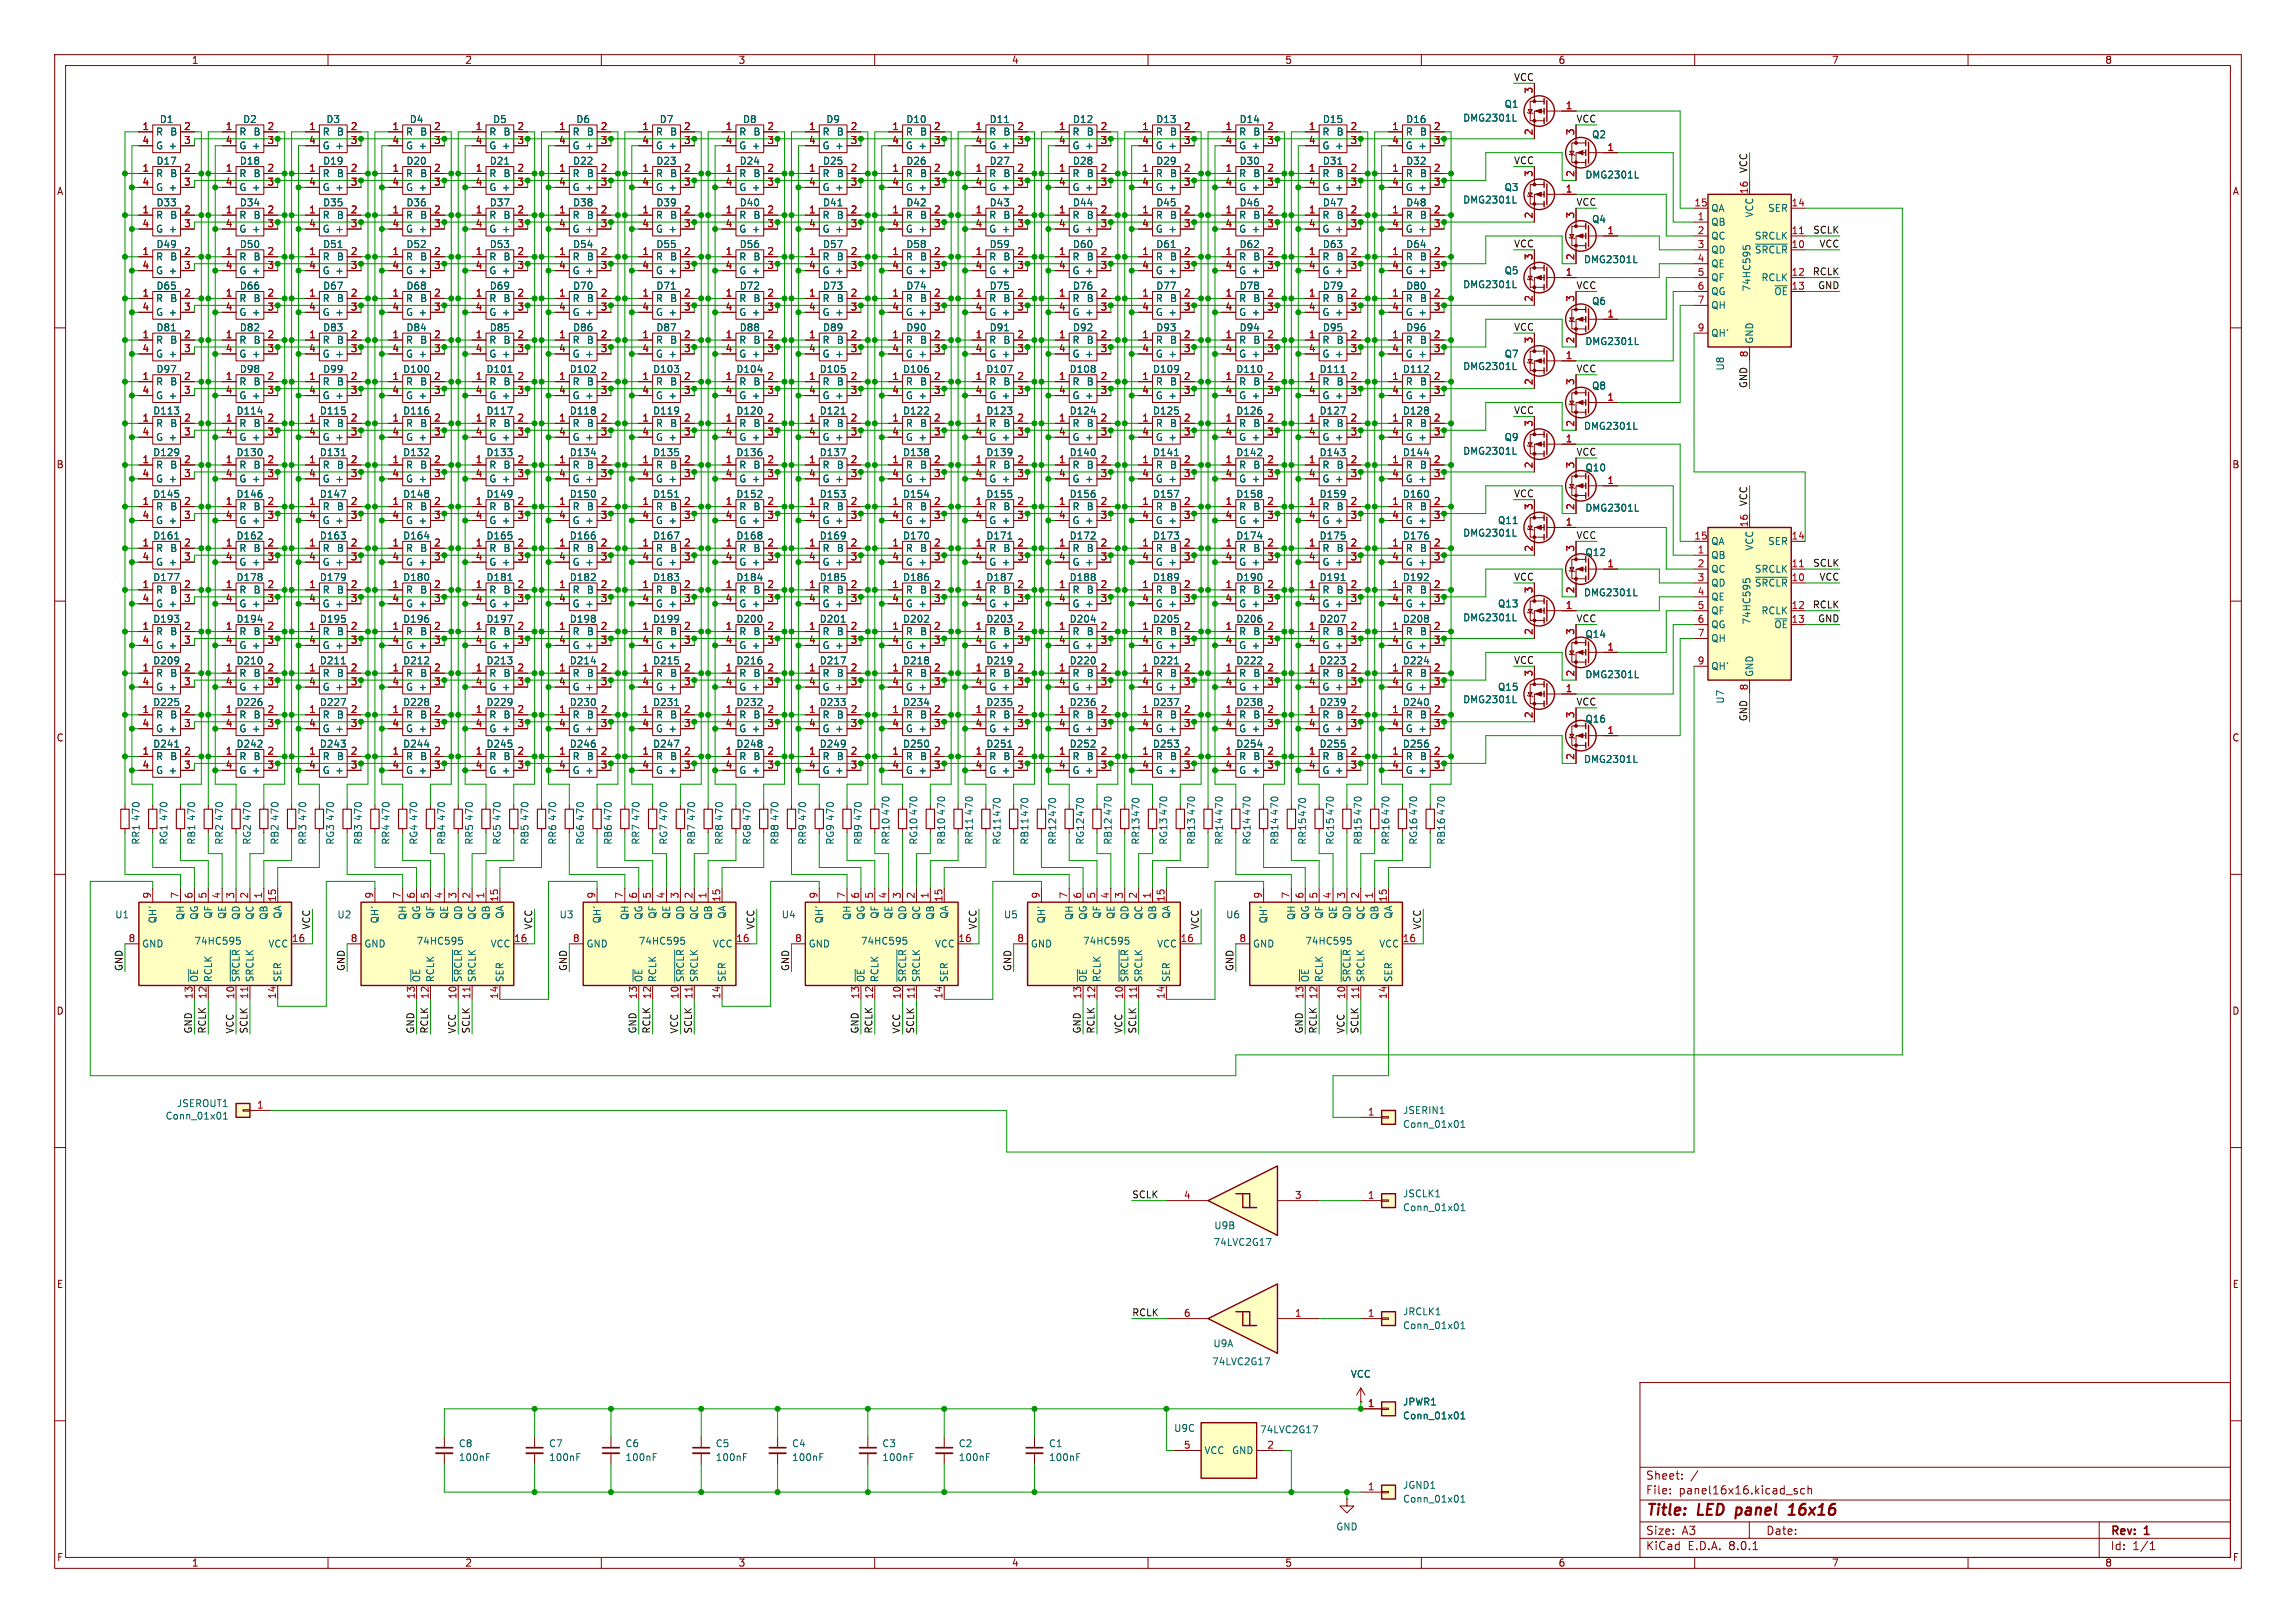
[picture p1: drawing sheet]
<svg xmlns="http://www.w3.org/2000/svg" width="420mm" height="297mm" viewBox="0 0 420 297" stroke-linecap="round" stroke-linejoin="round" font-family="sans-serif">
<defs><g id="words">
<g font-size="2.8" fill="#840000">
<text x="301" y="277.9">Title:</text>
<text x="310.6" y="277.9">LED</text>
<text x="318.4" y="277.9">panel</text>
<text x="328.9" y="277.9">16x16</text>
</g>
<g font-size="2.1" fill="#840000">
<text x="301" y="273.7">File:</text>
<text x="301" y="271">Sheet:</text>
<text x="307.1" y="273.7">panel16x16.kicad_sch</text>
<text x="301" y="281.1">Size:</text>
<text x="307.6" y="281.1">A3</text>
<text x="323" y="281.1">Date:</text>
<text x="386" y="281.3">Rev:</text>
<text x="392.4" y="281.3">1</text>
<text x="301" y="283.9">KiCad</text>
<text x="308.7" y="283.9">E.D.A.</text>
<text x="316.3" y="283.9">8.0.1</text>
<text x="386" y="283.9">Id:</text>
<text x="390.1" y="283.9">1/1</text>
</g>
<g font-size="1.8" fill="#840000">
<text x="35" y="11.9">1</text>
<text x="85" y="11.9">2</text>
<text x="135" y="11.9">3</text>
<text x="185" y="11.9">4</text>
<text x="235" y="11.9">5</text>
<text x="285" y="11.9">6</text>
<text x="335" y="11.9">7</text>
<text x="385" y="11.9">8</text>
<text x="10.3" y="35.9">A</text>
<text x="408.3" y="35.9">A</text>
<text x="10.3" y="85.9">B</text>
<text x="408.2" y="85.9">B</text>
<text x="10.3" y="135.9">C</text>
<text x="408.2" y="135.9">C</text>
<text x="10.3" y="185.9">D</text>
<text x="408.2" y="185.9">D</text>
<text x="10.3" y="235.9">E</text>
<text x="408.3" y="235.9">E</text>
<text x="10.3" y="285.9">F</text>
<text x="35" y="286.9">1</text>
<text x="85" y="286.9">2</text>
<text x="135" y="286.9">3</text>
<text x="185" y="286.9">4</text>
<text x="235" y="286.9">5</text>
<text x="285" y="286.9">6</text>
<text x="335" y="286.9">7</text>
<text x="385" y="286.9">8</text>
<text x="408.3" y="285.9">F</text>
</g>
<g font-size="1.8" fill="#0f0f0f">
<text x="276.9" y="14.9">VCC</text>
<text x="288.3" y="22.5">VCC</text>
<text x="276.9" y="30.1">VCC</text>
<text x="319.7" y="31.8" transform="rotate(-90 319.7 31.8)">VCC</text>
<text x="288.3" y="37.7">VCC</text>
<text x="276.9" y="45.4">VCC</text>
<text x="331.6" y="42.8">SCLK</text>
<text x="332.7" y="45.4">VCC</text>
<text x="288.3" y="53">VCC</text>
<text x="331.5" y="50.5">RCLK</text>
<text x="332.5" y="53">GND</text>
<text x="276.9" y="60.6">VCC</text>
<text x="288.3" y="68.2">VCC</text>
<text x="319.7" y="71.1" transform="rotate(-90 319.7 71.1)">GND</text>
<text x="276.9" y="75.9">VCC</text>
<text x="288.3" y="83.5">VCC</text>
<text x="276.9" y="91.1">VCC</text>
<text x="319.7" y="92.7" transform="rotate(-90 319.7 92.7)">VCC</text>
<text x="288.3" y="98.7">VCC</text>
<text x="276.9" y="106.3">VCC</text>
<text x="331.6" y="103.8">SCLK</text>
<text x="332.7" y="106.3">VCC</text>
<text x="288.3" y="114">VCC</text>
<text x="331.5" y="111.4">RCLK</text>
<text x="332.5" y="114">GND</text>
<text x="276.9" y="121.6">VCC</text>
<text x="288.3" y="129.2">VCC</text>
<text x="319.7" y="132.1" transform="rotate(-90 319.7 132.1)">GND</text>
<text x="56.8" y="170.2" transform="rotate(-90 56.8 170.2)">VCC</text>
<text x="97.4" y="170.2" transform="rotate(-90 97.4 170.2)">VCC</text>
<text x="138.1" y="170.2" transform="rotate(-90 138.1 170.2)">VCC</text>
<text x="178.7" y="170.2" transform="rotate(-90 178.7 170.2)">VCC</text>
<text x="219.4" y="170.2" transform="rotate(-90 219.4 170.2)">VCC</text>
<text x="260" y="170.2" transform="rotate(-90 260 170.2)">VCC</text>
<text x="22.5" y="177.8" transform="rotate(-90 22.5 177.8)">GND</text>
<text x="63.2" y="177.8" transform="rotate(-90 63.2 177.8)">GND</text>
<text x="103.8" y="177.8" transform="rotate(-90 103.8 177.8)">GND</text>
<text x="144.4" y="177.8" transform="rotate(-90 144.4 177.8)">GND</text>
<text x="185.1" y="177.8" transform="rotate(-90 185.1 177.8)">GND</text>
<text x="225.7" y="177.8" transform="rotate(-90 225.7 177.8)">GND</text>
<text x="35.2" y="189.2" transform="rotate(-90 35.2 189.2)">GND</text>
<text x="37.8" y="189.2" transform="rotate(-90 37.8 189.2)">RCLK</text>
<text x="42.8" y="189.2" transform="rotate(-90 42.8 189.2)">VCC</text>
<text x="45.4" y="189.2" transform="rotate(-90 45.4 189.2)">SCLK</text>
<text x="75.9" y="189.2" transform="rotate(-90 75.9 189.2)">GND</text>
<text x="78.4" y="189.2" transform="rotate(-90 78.4 189.2)">RCLK</text>
<text x="83.5" y="189.2" transform="rotate(-90 83.5 189.2)">VCC</text>
<text x="86" y="189.2" transform="rotate(-90 86 189.2)">SCLK</text>
<text x="116.5" y="189.2" transform="rotate(-90 116.5 189.2)">GND</text>
<text x="119" y="189.2" transform="rotate(-90 119 189.2)">RCLK</text>
<text x="124.1" y="189.2" transform="rotate(-90 124.1 189.2)">VCC</text>
<text x="126.7" y="189.2" transform="rotate(-90 126.7 189.2)">SCLK</text>
<text x="157.1" y="189.2" transform="rotate(-90 157.1 189.2)">GND</text>
<text x="159.7" y="189.2" transform="rotate(-90 159.7 189.2)">RCLK</text>
<text x="164.8" y="189.2" transform="rotate(-90 164.8 189.2)">VCC</text>
<text x="167.3" y="189.2" transform="rotate(-90 167.3 189.2)">SCLK</text>
<text x="197.8" y="189.2" transform="rotate(-90 197.8 189.2)">GND</text>
<text x="200.3" y="189.2" transform="rotate(-90 200.3 189.2)">RCLK</text>
<text x="205.4" y="189.2" transform="rotate(-90 205.4 189.2)">VCC</text>
<text x="207.9" y="189.2" transform="rotate(-90 207.9 189.2)">SCLK</text>
<text x="238.4" y="189.2" transform="rotate(-90 238.4 189.2)">GND</text>
<text x="241" y="189.2" transform="rotate(-90 241 189.2)">RCLK</text>
<text x="246" y="189.2" transform="rotate(-90 246 189.2)">VCC</text>
<text x="248.6" y="189.2" transform="rotate(-90 248.6 189.2)">SCLK</text>
<text x="207" y="219.4">SCLK</text>
<text x="207" y="241">RCLK</text>
</g>
<g font-size="1.8" fill="#a90000">
<text x="280.4" y="17.2" transform="rotate(-90 280.4 17.2)">3</text>
<text x="26" y="23.9">1</text>
<text x="33.6" y="23.9">2</text>
<text x="41.2" y="23.9">1</text>
<text x="48.8" y="23.9">2</text>
<text x="56.4" y="23.9">1</text>
<text x="64.1" y="23.9">2</text>
<text x="71.7" y="23.9">1</text>
<text x="79.3" y="23.9">2</text>
<text x="86.9" y="23.9">1</text>
<text x="94.5" y="23.9">2</text>
<text x="102.2" y="23.9">1</text>
<text x="109.8" y="23.9">2</text>
<text x="117.4" y="23.9">1</text>
<text x="125" y="23.9">2</text>
<text x="132.6" y="23.9">1</text>
<text x="140.3" y="23.9">2</text>
<text x="147.9" y="23.9">1</text>
<text x="155.5" y="23.9">2</text>
<text x="163.1" y="23.9">1</text>
<text x="170.7" y="23.9">2</text>
<text x="178.4" y="23.9">1</text>
<text x="186" y="23.9">2</text>
<text x="193.6" y="23.9">1</text>
<text x="201.2" y="23.9">2</text>
<text x="208.8" y="23.9">1</text>
<text x="216.5" y="23.9">2</text>
<text x="224.1" y="23.9">1</text>
<text x="231.7" y="23.9">2</text>
<text x="239.3" y="23.9">1</text>
<text x="246.9" y="23.9">2</text>
<text x="254.6" y="23.9">1</text>
<text x="262.2" y="23.9">2</text>
<text x="286.3" y="20.1">1</text>
<text x="26" y="26.4">4</text>
<text x="33.6" y="26.4">3</text>
<text x="41.2" y="26.4">4</text>
<text x="48.8" y="26.4">3</text>
<text x="56.4" y="26.4">4</text>
<text x="64.1" y="26.4">3</text>
<text x="71.7" y="26.4">4</text>
<text x="79.3" y="26.4">3</text>
<text x="86.9" y="26.4">4</text>
<text x="94.5" y="26.4">3</text>
<text x="102.2" y="26.4">4</text>
<text x="109.8" y="26.4">3</text>
<text x="117.4" y="26.4">4</text>
<text x="125" y="26.4">3</text>
<text x="132.6" y="26.4">4</text>
<text x="140.3" y="26.4">3</text>
<text x="147.9" y="26.4">4</text>
<text x="155.5" y="26.4">3</text>
<text x="163.1" y="26.4">4</text>
<text x="170.7" y="26.4">3</text>
<text x="178.4" y="26.4">4</text>
<text x="186" y="26.4">3</text>
<text x="193.6" y="26.4">4</text>
<text x="201.2" y="26.4">3</text>
<text x="208.8" y="26.4">4</text>
<text x="216.5" y="26.4">3</text>
<text x="224.1" y="26.4">4</text>
<text x="231.7" y="26.4">3</text>
<text x="239.3" y="26.4">4</text>
<text x="246.9" y="26.4">3</text>
<text x="254.6" y="26.4">4</text>
<text x="262.2" y="26.4">3</text>
<text x="280.4" y="24.8" transform="rotate(-90 280.4 24.8)">2</text>
<text x="288" y="24.8" transform="rotate(-90 288 24.8)">3</text>
<text x="293.9" y="27.7">1</text>
<text x="26" y="31.5">1</text>
<text x="26" y="34">4</text>
<text x="33.6" y="31.5">2</text>
<text x="33.6" y="34">3</text>
<text x="41.2" y="31.5">1</text>
<text x="41.2" y="34">4</text>
<text x="48.8" y="31.5">2</text>
<text x="48.8" y="34">3</text>
<text x="56.4" y="31.5">1</text>
<text x="56.4" y="34">4</text>
<text x="64.1" y="31.5">2</text>
<text x="64.1" y="34">3</text>
<text x="71.7" y="31.5">1</text>
<text x="71.7" y="34">4</text>
<text x="79.3" y="31.5">2</text>
<text x="79.3" y="34">3</text>
<text x="86.9" y="31.5">1</text>
<text x="86.9" y="34">4</text>
<text x="94.5" y="31.5">2</text>
<text x="94.5" y="34">3</text>
<text x="102.2" y="31.5">1</text>
<text x="102.2" y="34">4</text>
<text x="109.8" y="31.5">2</text>
<text x="109.8" y="34">3</text>
<text x="117.4" y="31.5">1</text>
<text x="117.4" y="34">4</text>
<text x="125" y="31.5">2</text>
<text x="125" y="34">3</text>
<text x="132.6" y="31.5">1</text>
<text x="132.6" y="34">4</text>
<text x="140.3" y="31.5">2</text>
<text x="140.3" y="34">3</text>
<text x="147.9" y="31.5">1</text>
<text x="147.9" y="34">4</text>
<text x="155.5" y="31.5">2</text>
<text x="155.5" y="34">3</text>
<text x="163.1" y="31.5">1</text>
<text x="163.1" y="34">4</text>
<text x="170.7" y="31.5">2</text>
<text x="170.7" y="34">3</text>
<text x="178.4" y="31.5">1</text>
<text x="178.4" y="34">4</text>
<text x="186" y="31.5">2</text>
<text x="186" y="34">3</text>
<text x="193.6" y="31.5">1</text>
<text x="193.6" y="34">4</text>
<text x="201.2" y="31.5">2</text>
<text x="201.2" y="34">3</text>
<text x="208.8" y="31.5">1</text>
<text x="208.8" y="34">4</text>
<text x="216.5" y="31.5">2</text>
<text x="216.5" y="34">3</text>
<text x="224.1" y="31.5">1</text>
<text x="224.1" y="34">4</text>
<text x="231.7" y="31.5">2</text>
<text x="231.7" y="34">3</text>
<text x="239.3" y="31.5">1</text>
<text x="239.3" y="34">4</text>
<text x="246.9" y="31.5">2</text>
<text x="246.9" y="34">3</text>
<text x="254.6" y="31.5">1</text>
<text x="254.6" y="34">4</text>
<text x="262.2" y="31.5">2</text>
<text x="262.2" y="34">3</text>
<text x="280.4" y="32.5" transform="rotate(-90 280.4 32.5)">3</text>
<text x="286.3" y="35.3">1</text>
<text x="288" y="32.5" transform="rotate(-90 288 32.5)">2</text>
<text x="319.8" y="35.6" transform="rotate(-90 319.8 35.6)">16</text>
<text x="26" y="39.1">1</text>
<text x="26" y="41.7">4</text>
<text x="33.6" y="39.1">2</text>
<text x="33.6" y="41.7">3</text>
<text x="41.2" y="39.1">1</text>
<text x="41.2" y="41.7">4</text>
<text x="48.8" y="39.1">2</text>
<text x="48.8" y="41.7">3</text>
<text x="56.4" y="39.1">1</text>
<text x="56.4" y="41.7">4</text>
<text x="64.1" y="39.1">2</text>
<text x="64.1" y="41.7">3</text>
<text x="71.7" y="39.1">1</text>
<text x="71.7" y="41.7">4</text>
<text x="79.3" y="39.1">2</text>
<text x="79.3" y="41.7">3</text>
<text x="86.9" y="39.1">1</text>
<text x="86.9" y="41.7">4</text>
<text x="94.5" y="39.1">2</text>
<text x="94.5" y="41.7">3</text>
<text x="102.2" y="39.1">1</text>
<text x="102.2" y="41.7">4</text>
<text x="109.8" y="39.1">2</text>
<text x="109.8" y="41.7">3</text>
<text x="117.4" y="39.1">1</text>
<text x="117.4" y="41.7">4</text>
<text x="125" y="39.1">2</text>
<text x="125" y="41.7">3</text>
<text x="132.6" y="39.1">1</text>
<text x="132.6" y="41.7">4</text>
<text x="140.3" y="39.1">2</text>
<text x="140.3" y="41.7">3</text>
<text x="147.9" y="39.1">1</text>
<text x="147.9" y="41.7">4</text>
<text x="155.5" y="39.1">2</text>
<text x="155.5" y="41.7">3</text>
<text x="163.1" y="39.1">1</text>
<text x="163.1" y="41.7">4</text>
<text x="170.7" y="39.1">2</text>
<text x="170.7" y="41.7">3</text>
<text x="178.4" y="39.1">1</text>
<text x="178.4" y="41.7">4</text>
<text x="186" y="39.1">2</text>
<text x="186" y="41.7">3</text>
<text x="193.6" y="39.1">1</text>
<text x="193.6" y="41.7">4</text>
<text x="201.2" y="39.1">2</text>
<text x="201.2" y="41.7">3</text>
<text x="208.8" y="39.1">1</text>
<text x="208.8" y="41.7">4</text>
<text x="216.5" y="39.1">2</text>
<text x="216.5" y="41.7">3</text>
<text x="224.1" y="39.1">1</text>
<text x="224.1" y="41.7">4</text>
<text x="231.7" y="39.1">2</text>
<text x="231.7" y="41.7">3</text>
<text x="239.3" y="39.1">1</text>
<text x="239.3" y="41.7">4</text>
<text x="246.9" y="39.1">2</text>
<text x="246.9" y="41.7">3</text>
<text x="254.6" y="39.1">1</text>
<text x="254.6" y="41.7">4</text>
<text x="262.2" y="39.1">2</text>
<text x="262.2" y="41.7">3</text>
<text x="280.4" y="40.1" transform="rotate(-90 280.4 40.1)">2</text>
<text x="288" y="40.1" transform="rotate(-90 288 40.1)">3</text>
<text x="309.8" y="37.8">15</text>
<text x="310.4" y="40.4">1</text>
<text x="327.6" y="37.8">14</text>
<text x="26" y="46.7">1</text>
<text x="33.6" y="46.7">2</text>
<text x="41.2" y="46.7">1</text>
<text x="48.8" y="46.7">2</text>
<text x="56.4" y="46.7">1</text>
<text x="64.1" y="46.7">2</text>
<text x="71.7" y="46.7">1</text>
<text x="79.3" y="46.7">2</text>
<text x="86.9" y="46.7">1</text>
<text x="94.5" y="46.7">2</text>
<text x="102.2" y="46.7">1</text>
<text x="109.8" y="46.7">2</text>
<text x="117.4" y="46.7">1</text>
<text x="125" y="46.7">2</text>
<text x="132.6" y="46.7">1</text>
<text x="140.3" y="46.7">2</text>
<text x="147.9" y="46.7">1</text>
<text x="155.5" y="46.7">2</text>
<text x="163.1" y="46.7">1</text>
<text x="170.7" y="46.7">2</text>
<text x="178.4" y="46.7">1</text>
<text x="186" y="46.7">2</text>
<text x="193.6" y="46.7">1</text>
<text x="201.2" y="46.7">2</text>
<text x="208.8" y="46.7">1</text>
<text x="216.5" y="46.7">2</text>
<text x="224.1" y="46.7">1</text>
<text x="231.7" y="46.7">2</text>
<text x="239.3" y="46.7">1</text>
<text x="246.9" y="46.7">2</text>
<text x="254.6" y="46.7">1</text>
<text x="262.2" y="46.7">2</text>
<text x="280.4" y="47.7" transform="rotate(-90 280.4 47.7)">3</text>
<text x="288" y="47.7" transform="rotate(-90 288 47.7)">2</text>
<text x="293.9" y="42.9">1</text>
<text x="310.4" y="42.9">2</text>
<text x="310.4" y="45.5">3</text>
<text x="327.6" y="45.5">10</text>
<text x="327.6" y="42.9">11</text>
<text x="26" y="49.3">4</text>
<text x="33.6" y="49.3">3</text>
<text x="41.2" y="49.3">4</text>
<text x="48.8" y="49.3">3</text>
<text x="56.4" y="49.3">4</text>
<text x="64.1" y="49.3">3</text>
<text x="71.7" y="49.3">4</text>
<text x="79.3" y="49.3">3</text>
<text x="86.9" y="49.3">4</text>
<text x="94.5" y="49.3">3</text>
<text x="102.2" y="49.3">4</text>
<text x="109.8" y="49.3">3</text>
<text x="117.4" y="49.3">4</text>
<text x="125" y="49.3">3</text>
<text x="132.6" y="49.3">4</text>
<text x="140.3" y="49.3">3</text>
<text x="147.9" y="49.3">4</text>
<text x="155.5" y="49.3">3</text>
<text x="163.1" y="49.3">4</text>
<text x="170.7" y="49.3">3</text>
<text x="178.4" y="49.3">4</text>
<text x="186" y="49.3">3</text>
<text x="193.6" y="49.3">4</text>
<text x="201.2" y="49.3">3</text>
<text x="208.8" y="49.3">4</text>
<text x="216.5" y="49.3">3</text>
<text x="224.1" y="49.3">4</text>
<text x="231.7" y="49.3">3</text>
<text x="239.3" y="49.3">4</text>
<text x="246.9" y="49.3">3</text>
<text x="254.6" y="49.3">4</text>
<text x="262.2" y="49.3">3</text>
<text x="286.3" y="50.5">1</text>
<text x="310.4" y="48">4</text>
<text x="310.4" y="50.5">5</text>
<text x="310.4" y="53.1">6</text>
<text x="327.6" y="50.5">12</text>
<text x="327.6" y="53.1">13</text>
<text x="26" y="54.4">1</text>
<text x="26" y="56.9">4</text>
<text x="33.6" y="54.4">2</text>
<text x="33.6" y="56.9">3</text>
<text x="41.2" y="54.4">1</text>
<text x="41.2" y="56.9">4</text>
<text x="48.8" y="54.4">2</text>
<text x="48.8" y="56.9">3</text>
<text x="56.4" y="54.4">1</text>
<text x="56.4" y="56.9">4</text>
<text x="64.1" y="54.4">2</text>
<text x="64.1" y="56.9">3</text>
<text x="71.7" y="54.4">1</text>
<text x="71.7" y="56.9">4</text>
<text x="79.3" y="54.4">2</text>
<text x="79.3" y="56.9">3</text>
<text x="86.9" y="54.4">1</text>
<text x="86.9" y="56.9">4</text>
<text x="94.5" y="54.4">2</text>
<text x="94.5" y="56.9">3</text>
<text x="102.2" y="54.4">1</text>
<text x="102.2" y="56.9">4</text>
<text x="109.8" y="54.4">2</text>
<text x="109.8" y="56.9">3</text>
<text x="117.4" y="54.4">1</text>
<text x="117.4" y="56.9">4</text>
<text x="125" y="54.4">2</text>
<text x="125" y="56.9">3</text>
<text x="132.6" y="54.4">1</text>
<text x="132.6" y="56.9">4</text>
<text x="140.3" y="54.4">2</text>
<text x="140.3" y="56.9">3</text>
<text x="147.9" y="54.4">1</text>
<text x="147.9" y="56.9">4</text>
<text x="155.5" y="54.4">2</text>
<text x="155.5" y="56.9">3</text>
<text x="163.1" y="54.4">1</text>
<text x="163.1" y="56.9">4</text>
<text x="170.7" y="54.4">2</text>
<text x="170.7" y="56.9">3</text>
<text x="178.4" y="54.4">1</text>
<text x="178.4" y="56.9">4</text>
<text x="186" y="54.4">2</text>
<text x="186" y="56.9">3</text>
<text x="193.6" y="54.4">1</text>
<text x="193.6" y="56.9">4</text>
<text x="201.2" y="54.4">2</text>
<text x="201.2" y="56.9">3</text>
<text x="208.8" y="54.4">1</text>
<text x="208.8" y="56.9">4</text>
<text x="216.5" y="54.4">2</text>
<text x="216.5" y="56.9">3</text>
<text x="224.1" y="54.4">1</text>
<text x="224.1" y="56.9">4</text>
<text x="231.7" y="54.4">2</text>
<text x="231.7" y="56.9">3</text>
<text x="239.3" y="54.4">1</text>
<text x="239.3" y="56.9">4</text>
<text x="246.9" y="54.4">2</text>
<text x="246.9" y="56.9">3</text>
<text x="254.6" y="54.4">1</text>
<text x="254.6" y="56.9">4</text>
<text x="262.2" y="54.4">2</text>
<text x="262.2" y="56.9">3</text>
<text x="280.4" y="55.3" transform="rotate(-90 280.4 55.3)">2</text>
<text x="288" y="55.3" transform="rotate(-90 288 55.3)">3</text>
<text x="293.9" y="58.2">1</text>
<text x="310.4" y="55.6">7</text>
<text x="26" y="62">1</text>
<text x="26" y="64.5">4</text>
<text x="33.6" y="62">2</text>
<text x="33.6" y="64.5">3</text>
<text x="41.2" y="62">1</text>
<text x="41.2" y="64.5">4</text>
<text x="48.8" y="62">2</text>
<text x="48.8" y="64.5">3</text>
<text x="56.4" y="62">1</text>
<text x="56.4" y="64.5">4</text>
<text x="64.1" y="62">2</text>
<text x="64.1" y="64.5">3</text>
<text x="71.7" y="62">1</text>
<text x="71.7" y="64.5">4</text>
<text x="79.3" y="62">2</text>
<text x="79.3" y="64.5">3</text>
<text x="86.9" y="62">1</text>
<text x="86.9" y="64.5">4</text>
<text x="94.5" y="62">2</text>
<text x="94.5" y="64.5">3</text>
<text x="102.2" y="62">1</text>
<text x="102.2" y="64.5">4</text>
<text x="109.8" y="62">2</text>
<text x="109.8" y="64.5">3</text>
<text x="117.4" y="62">1</text>
<text x="117.4" y="64.5">4</text>
<text x="125" y="62">2</text>
<text x="125" y="64.5">3</text>
<text x="132.6" y="62">1</text>
<text x="132.6" y="64.5">4</text>
<text x="140.3" y="62">2</text>
<text x="140.3" y="64.5">3</text>
<text x="147.9" y="62">1</text>
<text x="147.9" y="64.5">4</text>
<text x="155.5" y="62">2</text>
<text x="155.5" y="64.5">3</text>
<text x="163.1" y="62">1</text>
<text x="163.1" y="64.5">4</text>
<text x="170.7" y="62">2</text>
<text x="170.7" y="64.5">3</text>
<text x="178.4" y="62">1</text>
<text x="178.4" y="64.5">4</text>
<text x="186" y="62">2</text>
<text x="186" y="64.5">3</text>
<text x="193.6" y="62">1</text>
<text x="193.6" y="64.5">4</text>
<text x="201.2" y="62">2</text>
<text x="201.2" y="64.5">3</text>
<text x="208.8" y="62">1</text>
<text x="208.8" y="64.5">4</text>
<text x="216.5" y="62">2</text>
<text x="216.5" y="64.5">3</text>
<text x="224.1" y="62">1</text>
<text x="224.1" y="64.5">4</text>
<text x="231.7" y="62">2</text>
<text x="231.7" y="64.5">3</text>
<text x="239.3" y="62">1</text>
<text x="239.3" y="64.5">4</text>
<text x="246.9" y="62">2</text>
<text x="246.9" y="64.5">3</text>
<text x="254.6" y="62">1</text>
<text x="254.6" y="64.5">4</text>
<text x="262.2" y="62">2</text>
<text x="262.2" y="64.5">3</text>
<text x="280.4" y="62.9" transform="rotate(-90 280.4 62.9)">3</text>
<text x="286.3" y="65.8">1</text>
<text x="288" y="62.9" transform="rotate(-90 288 62.9)">2</text>
<text x="310.4" y="60.7">9</text>
<text x="319.8" y="65.5" transform="rotate(-90 319.8 65.5)">8</text>
<text x="26" y="69.6">1</text>
<text x="33.6" y="69.6">2</text>
<text x="41.2" y="69.6">1</text>
<text x="48.8" y="69.6">2</text>
<text x="56.4" y="69.6">1</text>
<text x="64.1" y="69.6">2</text>
<text x="71.7" y="69.6">1</text>
<text x="79.3" y="69.6">2</text>
<text x="86.9" y="69.6">1</text>
<text x="94.5" y="69.6">2</text>
<text x="102.2" y="69.6">1</text>
<text x="109.8" y="69.6">2</text>
<text x="117.4" y="69.6">1</text>
<text x="125" y="69.6">2</text>
<text x="132.6" y="69.6">1</text>
<text x="140.3" y="69.6">2</text>
<text x="147.9" y="69.6">1</text>
<text x="155.5" y="69.6">2</text>
<text x="163.1" y="69.6">1</text>
<text x="170.7" y="69.6">2</text>
<text x="178.4" y="69.6">1</text>
<text x="186" y="69.6">2</text>
<text x="193.6" y="69.6">1</text>
<text x="201.2" y="69.6">2</text>
<text x="208.8" y="69.6">1</text>
<text x="216.5" y="69.6">2</text>
<text x="224.1" y="69.6">1</text>
<text x="231.7" y="69.6">2</text>
<text x="239.3" y="69.6">1</text>
<text x="246.9" y="69.6">2</text>
<text x="254.6" y="69.6">1</text>
<text x="262.2" y="69.6">2</text>
<text x="280.4" y="70.6" transform="rotate(-90 280.4 70.6)">2</text>
<text x="288" y="70.6" transform="rotate(-90 288 70.6)">3</text>
<text x="26" y="77.2">1</text>
<text x="26" y="72.1">4</text>
<text x="33.6" y="77.2">2</text>
<text x="33.6" y="72.1">3</text>
<text x="41.2" y="72.1">4</text>
<text x="41.2" y="77.2">1</text>
<text x="48.8" y="72.1">3</text>
<text x="48.8" y="77.2">2</text>
<text x="56.4" y="72.1">4</text>
<text x="56.4" y="77.2">1</text>
<text x="64.1" y="72.1">3</text>
<text x="64.1" y="77.2">2</text>
<text x="71.7" y="77.2">1</text>
<text x="71.7" y="72.1">4</text>
<text x="79.3" y="77.2">2</text>
<text x="79.3" y="72.1">3</text>
<text x="86.9" y="72.1">4</text>
<text x="86.9" y="77.2">1</text>
<text x="94.5" y="72.1">3</text>
<text x="94.5" y="77.2">2</text>
<text x="102.2" y="72.1">4</text>
<text x="102.2" y="77.2">1</text>
<text x="109.8" y="72.1">3</text>
<text x="109.8" y="77.2">2</text>
<text x="117.4" y="72.1">4</text>
<text x="117.4" y="77.2">1</text>
<text x="125" y="72.1">3</text>
<text x="125" y="77.2">2</text>
<text x="132.6" y="72.1">4</text>
<text x="132.6" y="77.2">1</text>
<text x="140.3" y="72.1">3</text>
<text x="140.3" y="77.2">2</text>
<text x="147.9" y="72.1">4</text>
<text x="147.9" y="77.2">1</text>
<text x="155.5" y="72.1">3</text>
<text x="155.5" y="77.2">2</text>
<text x="163.1" y="77.2">1</text>
<text x="163.1" y="72.1">4</text>
<text x="170.7" y="77.2">2</text>
<text x="170.7" y="72.1">3</text>
<text x="178.4" y="72.1">4</text>
<text x="178.4" y="77.2">1</text>
<text x="186" y="72.1">3</text>
<text x="186" y="77.2">2</text>
<text x="193.6" y="77.2">1</text>
<text x="193.6" y="72.1">4</text>
<text x="201.2" y="77.2">2</text>
<text x="201.2" y="72.1">3</text>
<text x="208.8" y="72.1">4</text>
<text x="208.8" y="77.2">1</text>
<text x="216.5" y="72.1">3</text>
<text x="216.5" y="77.2">2</text>
<text x="224.1" y="77.2">1</text>
<text x="224.1" y="72.1">4</text>
<text x="231.7" y="77.2">2</text>
<text x="231.7" y="72.1">3</text>
<text x="239.3" y="72.1">4</text>
<text x="239.3" y="77.2">1</text>
<text x="246.9" y="72.1">3</text>
<text x="246.9" y="77.2">2</text>
<text x="254.6" y="72.1">4</text>
<text x="254.6" y="77.2">1</text>
<text x="262.2" y="72.1">3</text>
<text x="262.2" y="77.2">2</text>
<text x="293.9" y="73.4">1</text>
<text x="26" y="79.8">4</text>
<text x="33.6" y="79.8">3</text>
<text x="41.2" y="79.8">4</text>
<text x="48.8" y="79.8">3</text>
<text x="56.4" y="79.8">4</text>
<text x="64.1" y="79.8">3</text>
<text x="71.7" y="79.8">4</text>
<text x="79.3" y="79.8">3</text>
<text x="86.9" y="79.8">4</text>
<text x="94.5" y="79.8">3</text>
<text x="102.2" y="79.8">4</text>
<text x="109.8" y="79.8">3</text>
<text x="117.4" y="79.8">4</text>
<text x="125" y="79.8">3</text>
<text x="132.6" y="79.8">4</text>
<text x="140.3" y="79.8">3</text>
<text x="147.9" y="79.8">4</text>
<text x="155.5" y="79.8">3</text>
<text x="163.1" y="79.8">4</text>
<text x="170.7" y="79.8">3</text>
<text x="178.4" y="79.8">4</text>
<text x="186" y="79.8">3</text>
<text x="193.6" y="79.8">4</text>
<text x="201.2" y="79.8">3</text>
<text x="208.8" y="79.8">4</text>
<text x="216.5" y="79.8">3</text>
<text x="224.1" y="79.8">4</text>
<text x="231.7" y="79.8">3</text>
<text x="239.3" y="79.8">4</text>
<text x="246.9" y="79.8">3</text>
<text x="254.6" y="79.8">4</text>
<text x="262.2" y="79.8">3</text>
<text x="280.4" y="78.2" transform="rotate(-90 280.4 78.2)">3</text>
<text x="286.3" y="81">1</text>
<text x="288" y="78.2" transform="rotate(-90 288 78.2)">2</text>
<text x="26" y="84.8">1</text>
<text x="26" y="87.4">4</text>
<text x="33.6" y="84.8">2</text>
<text x="33.6" y="87.4">3</text>
<text x="41.2" y="84.8">1</text>
<text x="41.2" y="87.4">4</text>
<text x="48.8" y="84.8">2</text>
<text x="48.8" y="87.4">3</text>
<text x="56.4" y="84.8">1</text>
<text x="56.4" y="87.4">4</text>
<text x="64.1" y="84.8">2</text>
<text x="64.1" y="87.4">3</text>
<text x="71.7" y="84.8">1</text>
<text x="71.7" y="87.4">4</text>
<text x="79.3" y="84.8">2</text>
<text x="79.3" y="87.4">3</text>
<text x="86.9" y="84.8">1</text>
<text x="86.9" y="87.4">4</text>
<text x="94.5" y="84.8">2</text>
<text x="94.5" y="87.4">3</text>
<text x="102.2" y="84.8">1</text>
<text x="102.2" y="87.4">4</text>
<text x="109.8" y="84.8">2</text>
<text x="109.8" y="87.4">3</text>
<text x="117.4" y="84.8">1</text>
<text x="117.4" y="87.4">4</text>
<text x="125" y="84.8">2</text>
<text x="125" y="87.4">3</text>
<text x="132.6" y="84.8">1</text>
<text x="132.6" y="87.4">4</text>
<text x="140.3" y="84.8">2</text>
<text x="140.3" y="87.4">3</text>
<text x="147.9" y="84.8">1</text>
<text x="147.9" y="87.4">4</text>
<text x="155.5" y="84.8">2</text>
<text x="155.5" y="87.4">3</text>
<text x="163.1" y="84.8">1</text>
<text x="163.1" y="87.4">4</text>
<text x="170.7" y="84.8">2</text>
<text x="170.7" y="87.4">3</text>
<text x="178.4" y="84.8">1</text>
<text x="178.4" y="87.4">4</text>
<text x="186" y="84.8">2</text>
<text x="186" y="87.4">3</text>
<text x="193.6" y="84.8">1</text>
<text x="193.6" y="87.4">4</text>
<text x="201.2" y="84.8">2</text>
<text x="201.2" y="87.4">3</text>
<text x="208.8" y="84.8">1</text>
<text x="208.8" y="87.4">4</text>
<text x="216.5" y="84.8">2</text>
<text x="216.5" y="87.4">3</text>
<text x="224.1" y="84.8">1</text>
<text x="224.1" y="87.4">4</text>
<text x="231.7" y="84.8">2</text>
<text x="231.7" y="87.4">3</text>
<text x="239.3" y="84.8">1</text>
<text x="239.3" y="87.4">4</text>
<text x="246.9" y="84.8">2</text>
<text x="246.9" y="87.4">3</text>
<text x="254.6" y="84.8">1</text>
<text x="254.6" y="87.4">4</text>
<text x="262.2" y="84.8">2</text>
<text x="262.2" y="87.4">3</text>
<text x="280.4" y="85.8" transform="rotate(-90 280.4 85.8)">2</text>
<text x="288" y="85.8" transform="rotate(-90 288 85.8)">3</text>
<text x="293.9" y="88.6">1</text>
<text x="26" y="92.5">1</text>
<text x="26" y="95">4</text>
<text x="33.6" y="92.5">2</text>
<text x="33.6" y="95">3</text>
<text x="41.2" y="92.5">1</text>
<text x="41.2" y="95">4</text>
<text x="48.8" y="92.5">2</text>
<text x="48.8" y="95">3</text>
<text x="56.4" y="92.5">1</text>
<text x="56.4" y="95">4</text>
<text x="64.1" y="92.5">2</text>
<text x="64.1" y="95">3</text>
<text x="71.7" y="92.5">1</text>
<text x="71.7" y="95">4</text>
<text x="79.3" y="92.5">2</text>
<text x="79.3" y="95">3</text>
<text x="86.9" y="92.5">1</text>
<text x="86.9" y="95">4</text>
<text x="94.5" y="92.5">2</text>
<text x="94.5" y="95">3</text>
<text x="102.2" y="92.5">1</text>
<text x="102.2" y="95">4</text>
<text x="109.8" y="92.5">2</text>
<text x="109.8" y="95">3</text>
<text x="117.4" y="92.5">1</text>
<text x="117.4" y="95">4</text>
<text x="125" y="92.5">2</text>
<text x="125" y="95">3</text>
<text x="132.6" y="92.5">1</text>
<text x="132.6" y="95">4</text>
<text x="140.3" y="92.5">2</text>
<text x="140.3" y="95">3</text>
<text x="147.9" y="92.5">1</text>
<text x="147.9" y="95">4</text>
<text x="155.5" y="92.5">2</text>
<text x="155.5" y="95">3</text>
<text x="163.1" y="92.5">1</text>
<text x="163.1" y="95">4</text>
<text x="170.7" y="92.5">2</text>
<text x="170.7" y="95">3</text>
<text x="178.4" y="92.5">1</text>
<text x="178.4" y="95">4</text>
<text x="186" y="92.5">2</text>
<text x="186" y="95">3</text>
<text x="193.6" y="92.5">1</text>
<text x="193.6" y="95">4</text>
<text x="201.2" y="92.5">2</text>
<text x="201.2" y="95">3</text>
<text x="208.8" y="92.5">1</text>
<text x="208.8" y="95">4</text>
<text x="216.5" y="92.5">2</text>
<text x="216.5" y="95">3</text>
<text x="224.1" y="92.5">1</text>
<text x="224.1" y="95">4</text>
<text x="231.7" y="92.5">2</text>
<text x="231.7" y="95">3</text>
<text x="239.3" y="92.5">1</text>
<text x="239.3" y="95">4</text>
<text x="246.9" y="92.5">2</text>
<text x="246.9" y="95">3</text>
<text x="254.6" y="92.5">1</text>
<text x="254.6" y="95">4</text>
<text x="262.2" y="92.5">2</text>
<text x="262.2" y="95">3</text>
<text x="280.4" y="93.4" transform="rotate(-90 280.4 93.4)">3</text>
<text x="288" y="93.4" transform="rotate(-90 288 93.4)">2</text>
<text x="26" y="100.1">1</text>
<text x="33.6" y="100.1">2</text>
<text x="41.2" y="100.1">1</text>
<text x="48.8" y="100.1">2</text>
<text x="56.4" y="100.1">1</text>
<text x="64.1" y="100.1">2</text>
<text x="71.7" y="100.1">1</text>
<text x="79.3" y="100.1">2</text>
<text x="86.9" y="100.1">1</text>
<text x="94.5" y="100.1">2</text>
<text x="102.2" y="100.1">1</text>
<text x="109.8" y="100.1">2</text>
<text x="117.4" y="100.1">1</text>
<text x="125" y="100.1">2</text>
<text x="132.6" y="100.1">1</text>
<text x="140.3" y="100.1">2</text>
<text x="147.9" y="100.1">1</text>
<text x="155.5" y="100.1">2</text>
<text x="163.1" y="100.1">1</text>
<text x="170.7" y="100.1">2</text>
<text x="178.4" y="100.1">1</text>
<text x="186" y="100.1">2</text>
<text x="193.6" y="100.1">1</text>
<text x="201.2" y="100.1">2</text>
<text x="208.8" y="100.1">1</text>
<text x="216.5" y="100.1">2</text>
<text x="224.1" y="100.1">1</text>
<text x="231.7" y="100.1">2</text>
<text x="239.3" y="100.1">1</text>
<text x="246.9" y="100.1">2</text>
<text x="254.6" y="100.1">1</text>
<text x="262.2" y="100.1">2</text>
<text x="280.4" y="101" transform="rotate(-90 280.4 101)">2</text>
<text x="286.3" y="96.3">1</text>
<text x="288" y="101" transform="rotate(-90 288 101)">3</text>
<text x="309.8" y="98.8">15</text>
<text x="310.4" y="101.3">1</text>
<text x="319.8" y="96.6" transform="rotate(-90 319.8 96.6)">16</text>
<text x="327.6" y="98.8">14</text>
<text x="26" y="102.6">4</text>
<text x="26" y="107.7">1</text>
<text x="33.6" y="102.6">3</text>
<text x="33.6" y="107.7">2</text>
<text x="41.2" y="102.6">4</text>
<text x="41.2" y="107.7">1</text>
<text x="48.8" y="102.6">3</text>
<text x="48.8" y="107.7">2</text>
<text x="56.4" y="102.6">4</text>
<text x="56.4" y="107.7">1</text>
<text x="64.1" y="102.6">3</text>
<text x="64.1" y="107.7">2</text>
<text x="71.7" y="102.6">4</text>
<text x="71.7" y="107.7">1</text>
<text x="79.3" y="102.6">3</text>
<text x="79.3" y="107.7">2</text>
<text x="86.9" y="107.7">1</text>
<text x="86.9" y="102.6">4</text>
<text x="94.5" y="107.7">2</text>
<text x="94.5" y="102.6">3</text>
<text x="102.2" y="107.7">1</text>
<text x="102.2" y="102.6">4</text>
<text x="109.8" y="107.7">2</text>
<text x="109.8" y="102.6">3</text>
<text x="117.4" y="102.6">4</text>
<text x="117.4" y="107.7">1</text>
<text x="125" y="102.6">3</text>
<text x="125" y="107.7">2</text>
<text x="132.6" y="107.7">1</text>
<text x="132.6" y="102.6">4</text>
<text x="140.3" y="107.7">2</text>
<text x="140.3" y="102.6">3</text>
<text x="147.9" y="102.6">4</text>
<text x="147.9" y="107.7">1</text>
<text x="155.5" y="102.6">3</text>
<text x="155.5" y="107.7">2</text>
<text x="163.1" y="102.6">4</text>
<text x="163.1" y="107.7">1</text>
<text x="170.7" y="102.6">3</text>
<text x="170.7" y="107.7">2</text>
<text x="178.4" y="102.6">4</text>
<text x="178.4" y="107.7">1</text>
<text x="186" y="102.6">3</text>
<text x="186" y="107.7">2</text>
<text x="193.6" y="102.6">4</text>
<text x="193.6" y="107.7">1</text>
<text x="201.2" y="102.6">3</text>
<text x="201.2" y="107.7">2</text>
<text x="208.8" y="107.7">1</text>
<text x="208.8" y="102.6">4</text>
<text x="216.5" y="107.7">2</text>
<text x="216.5" y="102.6">3</text>
<text x="224.1" y="102.6">4</text>
<text x="224.1" y="107.7">1</text>
<text x="231.7" y="102.6">3</text>
<text x="231.7" y="107.7">2</text>
<text x="239.3" y="107.7">1</text>
<text x="239.3" y="102.6">4</text>
<text x="246.9" y="107.7">2</text>
<text x="246.9" y="102.6">3</text>
<text x="254.6" y="102.6">4</text>
<text x="254.6" y="107.7">1</text>
<text x="262.2" y="102.6">3</text>
<text x="262.2" y="107.7">2</text>
<text x="293.9" y="103.9">1</text>
<text x="310.4" y="103.9">2</text>
<text x="310.4" y="106.4">3</text>
<text x="327.6" y="106.4">10</text>
<text x="327.6" y="103.9">11</text>
<text x="26" y="110.2">4</text>
<text x="33.6" y="110.2">3</text>
<text x="41.2" y="110.2">4</text>
<text x="48.8" y="110.2">3</text>
<text x="56.4" y="110.2">4</text>
<text x="64.1" y="110.2">3</text>
<text x="71.7" y="110.2">4</text>
<text x="79.3" y="110.2">3</text>
<text x="86.9" y="110.2">4</text>
<text x="94.5" y="110.2">3</text>
<text x="102.2" y="110.2">4</text>
<text x="109.8" y="110.2">3</text>
<text x="117.4" y="110.2">4</text>
<text x="125" y="110.2">3</text>
<text x="132.6" y="110.2">4</text>
<text x="140.3" y="110.2">3</text>
<text x="147.9" y="110.2">4</text>
<text x="155.5" y="110.2">3</text>
<text x="163.1" y="110.2">4</text>
<text x="170.7" y="110.2">3</text>
<text x="178.4" y="110.2">4</text>
<text x="186" y="110.2">3</text>
<text x="193.6" y="110.2">4</text>
<text x="201.2" y="110.2">3</text>
<text x="208.8" y="110.2">4</text>
<text x="216.5" y="110.2">3</text>
<text x="224.1" y="110.2">4</text>
<text x="231.7" y="110.2">3</text>
<text x="239.3" y="110.2">4</text>
<text x="246.9" y="110.2">3</text>
<text x="254.6" y="110.2">4</text>
<text x="262.2" y="110.2">3</text>
<text x="280.4" y="108.7" transform="rotate(-90 280.4 108.7)">3</text>
<text x="286.3" y="111.5">1</text>
<text x="288" y="108.7" transform="rotate(-90 288 108.7)">2</text>
<text x="310.4" y="109">4</text>
<text x="310.4" y="111.5">5</text>
<text x="327.6" y="111.5">12</text>
<text x="26" y="115.3">1</text>
<text x="26" y="117.9">4</text>
<text x="33.6" y="115.3">2</text>
<text x="33.6" y="117.9">3</text>
<text x="41.2" y="115.3">1</text>
<text x="41.2" y="117.9">4</text>
<text x="48.8" y="115.3">2</text>
<text x="48.8" y="117.9">3</text>
<text x="56.4" y="115.3">1</text>
<text x="56.4" y="117.9">4</text>
<text x="64.1" y="115.3">2</text>
<text x="64.1" y="117.9">3</text>
<text x="71.7" y="115.3">1</text>
<text x="71.7" y="117.9">4</text>
<text x="79.3" y="115.3">2</text>
<text x="79.3" y="117.9">3</text>
<text x="86.9" y="115.3">1</text>
<text x="86.9" y="117.9">4</text>
<text x="94.5" y="115.3">2</text>
<text x="94.5" y="117.9">3</text>
<text x="102.2" y="115.3">1</text>
<text x="102.2" y="117.9">4</text>
<text x="109.8" y="115.3">2</text>
<text x="109.8" y="117.9">3</text>
<text x="117.4" y="115.3">1</text>
<text x="117.4" y="117.9">4</text>
<text x="125" y="115.3">2</text>
<text x="125" y="117.9">3</text>
<text x="132.6" y="115.3">1</text>
<text x="132.6" y="117.9">4</text>
<text x="140.3" y="115.3">2</text>
<text x="140.3" y="117.9">3</text>
<text x="147.9" y="115.3">1</text>
<text x="147.9" y="117.9">4</text>
<text x="155.5" y="115.3">2</text>
<text x="155.5" y="117.9">3</text>
<text x="163.1" y="115.3">1</text>
<text x="163.1" y="117.9">4</text>
<text x="170.7" y="115.3">2</text>
<text x="170.7" y="117.9">3</text>
<text x="178.4" y="115.3">1</text>
<text x="178.4" y="117.9">4</text>
<text x="186" y="115.3">2</text>
<text x="186" y="117.9">3</text>
<text x="193.6" y="115.3">1</text>
<text x="193.6" y="117.9">4</text>
<text x="201.2" y="115.3">2</text>
<text x="201.2" y="117.9">3</text>
<text x="208.8" y="115.3">1</text>
<text x="208.8" y="117.9">4</text>
<text x="216.5" y="115.3">2</text>
<text x="216.5" y="117.9">3</text>
<text x="224.1" y="115.3">1</text>
<text x="224.1" y="117.9">4</text>
<text x="231.7" y="115.3">2</text>
<text x="231.7" y="117.9">3</text>
<text x="239.3" y="115.3">1</text>
<text x="239.3" y="117.9">4</text>
<text x="246.9" y="115.3">2</text>
<text x="246.9" y="117.9">3</text>
<text x="254.6" y="115.3">1</text>
<text x="254.6" y="117.9">4</text>
<text x="262.2" y="115.3">2</text>
<text x="262.2" y="117.9">3</text>
<text x="280.4" y="116.3" transform="rotate(-90 280.4 116.3)">2</text>
<text x="288" y="116.3" transform="rotate(-90 288 116.3)">3</text>
<text x="293.9" y="119.1">1</text>
<text x="310.4" y="114">6</text>
<text x="310.4" y="116.6">7</text>
<text x="327.6" y="114">13</text>
<text x="26" y="122.9">1</text>
<text x="26" y="125.5">4</text>
<text x="33.6" y="122.9">2</text>
<text x="33.6" y="125.5">3</text>
<text x="41.2" y="122.9">1</text>
<text x="41.2" y="125.5">4</text>
<text x="48.8" y="122.9">2</text>
<text x="48.8" y="125.5">3</text>
<text x="56.4" y="122.9">1</text>
<text x="56.4" y="125.5">4</text>
<text x="64.1" y="122.9">2</text>
<text x="64.1" y="125.5">3</text>
<text x="71.7" y="122.9">1</text>
<text x="71.7" y="125.5">4</text>
<text x="79.3" y="122.9">2</text>
<text x="79.3" y="125.5">3</text>
<text x="86.9" y="122.9">1</text>
<text x="86.9" y="125.5">4</text>
<text x="94.5" y="122.9">2</text>
<text x="94.5" y="125.5">3</text>
<text x="102.2" y="122.9">1</text>
<text x="102.2" y="125.5">4</text>
<text x="109.8" y="122.9">2</text>
<text x="109.8" y="125.5">3</text>
<text x="117.4" y="122.9">1</text>
<text x="117.4" y="125.5">4</text>
<text x="125" y="122.9">2</text>
<text x="125" y="125.5">3</text>
<text x="132.6" y="122.9">1</text>
<text x="132.6" y="125.5">4</text>
<text x="140.3" y="122.9">2</text>
<text x="140.3" y="125.5">3</text>
<text x="147.9" y="122.9">1</text>
<text x="147.9" y="125.5">4</text>
<text x="155.5" y="122.9">2</text>
<text x="155.5" y="125.5">3</text>
<text x="163.1" y="122.9">1</text>
<text x="163.1" y="125.5">4</text>
<text x="170.7" y="122.9">2</text>
<text x="170.7" y="125.5">3</text>
<text x="178.4" y="122.9">1</text>
<text x="178.4" y="125.5">4</text>
<text x="186" y="122.9">2</text>
<text x="186" y="125.5">3</text>
<text x="193.6" y="122.9">1</text>
<text x="193.6" y="125.5">4</text>
<text x="201.2" y="122.9">2</text>
<text x="201.2" y="125.5">3</text>
<text x="208.8" y="122.9">1</text>
<text x="208.8" y="125.5">4</text>
<text x="216.5" y="122.9">2</text>
<text x="216.5" y="125.5">3</text>
<text x="224.1" y="122.9">1</text>
<text x="224.1" y="125.5">4</text>
<text x="231.7" y="122.9">2</text>
<text x="231.7" y="125.5">3</text>
<text x="239.3" y="122.9">1</text>
<text x="239.3" y="125.5">4</text>
<text x="246.9" y="122.9">2</text>
<text x="246.9" y="125.5">3</text>
<text x="254.6" y="122.9">1</text>
<text x="254.6" y="125.5">4</text>
<text x="262.2" y="122.9">2</text>
<text x="262.2" y="125.5">3</text>
<text x="280.4" y="123.9" transform="rotate(-90 280.4 123.9)">3</text>
<text x="288" y="123.9" transform="rotate(-90 288 123.9)">2</text>
<text x="310.4" y="121.7">9</text>
<text x="26" y="130.6">1</text>
<text x="33.6" y="130.6">2</text>
<text x="41.2" y="130.6">1</text>
<text x="48.8" y="130.6">2</text>
<text x="56.4" y="130.6">1</text>
<text x="64.1" y="130.6">2</text>
<text x="71.7" y="130.6">1</text>
<text x="79.3" y="130.6">2</text>
<text x="86.9" y="130.6">1</text>
<text x="94.5" y="130.6">2</text>
<text x="102.2" y="130.6">1</text>
<text x="109.8" y="130.6">2</text>
<text x="117.4" y="130.6">1</text>
<text x="125" y="130.6">2</text>
<text x="132.6" y="130.6">1</text>
<text x="140.3" y="130.6">2</text>
<text x="147.9" y="130.6">1</text>
<text x="155.5" y="130.6">2</text>
<text x="163.1" y="130.6">1</text>
<text x="170.7" y="130.6">2</text>
<text x="178.4" y="130.6">1</text>
<text x="186" y="130.6">2</text>
<text x="193.6" y="130.6">1</text>
<text x="201.2" y="130.6">2</text>
<text x="208.8" y="130.6">1</text>
<text x="216.5" y="130.6">2</text>
<text x="224.1" y="130.6">1</text>
<text x="231.7" y="130.6">2</text>
<text x="239.3" y="130.6">1</text>
<text x="246.9" y="130.6">2</text>
<text x="254.6" y="130.6">1</text>
<text x="262.2" y="130.6">2</text>
<text x="280.4" y="131.5" transform="rotate(-90 280.4 131.5)">2</text>
<text x="286.3" y="126.7">1</text>
<text x="288" y="131.5" transform="rotate(-90 288 131.5)">3</text>
<text x="319.8" y="126.4" transform="rotate(-90 319.8 126.4)">8</text>
<text x="26" y="133.1">4</text>
<text x="33.6" y="133.1">3</text>
<text x="41.2" y="133.1">4</text>
<text x="48.8" y="133.1">3</text>
<text x="56.4" y="133.1">4</text>
<text x="64.1" y="133.1">3</text>
<text x="71.7" y="133.1">4</text>
<text x="79.3" y="133.1">3</text>
<text x="86.9" y="133.1">4</text>
<text x="94.5" y="133.1">3</text>
<text x="102.2" y="133.1">4</text>
<text x="109.8" y="133.1">3</text>
<text x="117.4" y="133.1">4</text>
<text x="125" y="133.1">3</text>
<text x="132.6" y="133.1">4</text>
<text x="140.3" y="133.1">3</text>
<text x="147.9" y="133.1">4</text>
<text x="155.5" y="133.1">3</text>
<text x="163.1" y="133.1">4</text>
<text x="170.7" y="133.1">3</text>
<text x="178.4" y="133.1">4</text>
<text x="186" y="133.1">3</text>
<text x="193.6" y="133.1">4</text>
<text x="201.2" y="133.1">3</text>
<text x="208.8" y="133.1">4</text>
<text x="216.5" y="133.1">3</text>
<text x="224.1" y="133.1">4</text>
<text x="231.7" y="133.1">3</text>
<text x="239.3" y="133.1">4</text>
<text x="246.9" y="133.1">3</text>
<text x="254.6" y="133.1">4</text>
<text x="262.2" y="133.1">3</text>
<text x="293.9" y="134.4">1</text>
<text x="26" y="138.2">1</text>
<text x="26" y="140.7">4</text>
<text x="33.6" y="138.2">2</text>
<text x="33.6" y="140.7">3</text>
<text x="41.2" y="138.2">1</text>
<text x="41.2" y="140.7">4</text>
<text x="48.8" y="138.2">2</text>
<text x="48.8" y="140.7">3</text>
<text x="56.4" y="138.2">1</text>
<text x="56.4" y="140.7">4</text>
<text x="64.1" y="138.2">2</text>
<text x="64.1" y="140.7">3</text>
<text x="71.7" y="138.2">1</text>
<text x="71.7" y="140.7">4</text>
<text x="79.3" y="138.2">2</text>
<text x="79.3" y="140.7">3</text>
<text x="86.9" y="138.2">1</text>
<text x="86.9" y="140.7">4</text>
<text x="94.5" y="138.2">2</text>
<text x="94.5" y="140.7">3</text>
<text x="102.2" y="138.2">1</text>
<text x="102.2" y="140.7">4</text>
<text x="109.8" y="138.2">2</text>
<text x="109.8" y="140.7">3</text>
<text x="117.4" y="138.2">1</text>
<text x="117.4" y="140.7">4</text>
<text x="125" y="138.2">2</text>
<text x="125" y="140.7">3</text>
<text x="132.6" y="138.2">1</text>
<text x="132.6" y="140.7">4</text>
<text x="140.3" y="138.2">2</text>
<text x="140.3" y="140.7">3</text>
<text x="147.9" y="138.2">1</text>
<text x="147.9" y="140.7">4</text>
<text x="155.5" y="138.2">2</text>
<text x="155.5" y="140.7">3</text>
<text x="163.1" y="138.2">1</text>
<text x="163.1" y="140.7">4</text>
<text x="170.7" y="138.2">2</text>
<text x="170.7" y="140.7">3</text>
<text x="178.4" y="138.2">1</text>
<text x="178.4" y="140.7">4</text>
<text x="186" y="138.2">2</text>
<text x="186" y="140.7">3</text>
<text x="193.6" y="138.2">1</text>
<text x="193.6" y="140.7">4</text>
<text x="201.2" y="138.2">2</text>
<text x="201.2" y="140.7">3</text>
<text x="208.8" y="138.2">1</text>
<text x="208.8" y="140.7">4</text>
<text x="216.5" y="138.2">2</text>
<text x="216.5" y="140.7">3</text>
<text x="224.1" y="138.2">1</text>
<text x="224.1" y="140.7">4</text>
<text x="231.7" y="138.2">2</text>
<text x="231.7" y="140.7">3</text>
<text x="239.3" y="138.2">1</text>
<text x="239.3" y="140.7">4</text>
<text x="246.9" y="138.2">2</text>
<text x="246.9" y="140.7">3</text>
<text x="254.6" y="138.2">1</text>
<text x="254.6" y="140.7">4</text>
<text x="262.2" y="138.2">2</text>
<text x="262.2" y="140.7">3</text>
<text x="288" y="139.1" transform="rotate(-90 288 139.1)">2</text>
<text x="27.7" y="164.5" transform="rotate(-90 27.7 164.5)">9</text>
<text x="32.8" y="164.5" transform="rotate(-90 32.8 164.5)">7</text>
<text x="35.3" y="164.5" transform="rotate(-90 35.3 164.5)">6</text>
<text x="37.8" y="164.5" transform="rotate(-90 37.8 164.5)">5</text>
<text x="40.4" y="164.5" transform="rotate(-90 40.4 164.5)">4</text>
<text x="42.9" y="164.5" transform="rotate(-90 42.9 164.5)">3</text>
<text x="45.5" y="164.5" transform="rotate(-90 45.5 164.5)">2</text>
<text x="48" y="164.5" transform="rotate(-90 48 164.5)">1</text>
<text x="50.5" y="165.1" transform="rotate(-90 50.5 165.1)">15</text>
<text x="68.3" y="164.5" transform="rotate(-90 68.3 164.5)">9</text>
<text x="73.4" y="164.5" transform="rotate(-90 73.4 164.5)">7</text>
<text x="75.9" y="164.5" transform="rotate(-90 75.9 164.5)">6</text>
<text x="78.5" y="164.5" transform="rotate(-90 78.5 164.5)">5</text>
<text x="81" y="164.5" transform="rotate(-90 81 164.5)">4</text>
<text x="83.6" y="164.5" transform="rotate(-90 83.6 164.5)">3</text>
<text x="86.1" y="164.5" transform="rotate(-90 86.1 164.5)">2</text>
<text x="88.6" y="164.5" transform="rotate(-90 88.6 164.5)">1</text>
<text x="91.2" y="165.1" transform="rotate(-90 91.2 165.1)">15</text>
<text x="109" y="164.5" transform="rotate(-90 109 164.5)">9</text>
<text x="114" y="164.5" transform="rotate(-90 114 164.5)">7</text>
<text x="116.6" y="164.5" transform="rotate(-90 116.6 164.5)">6</text>
<text x="119.1" y="164.5" transform="rotate(-90 119.1 164.5)">5</text>
<text x="121.7" y="164.5" transform="rotate(-90 121.7 164.5)">4</text>
<text x="124.2" y="164.5" transform="rotate(-90 124.2 164.5)">3</text>
<text x="126.7" y="164.5" transform="rotate(-90 126.7 164.5)">2</text>
<text x="129.3" y="164.5" transform="rotate(-90 129.3 164.5)">1</text>
<text x="131.8" y="165.1" transform="rotate(-90 131.8 165.1)">15</text>
<text x="149.6" y="164.5" transform="rotate(-90 149.6 164.5)">9</text>
<text x="154.7" y="164.5" transform="rotate(-90 154.7 164.5)">7</text>
<text x="157.2" y="164.5" transform="rotate(-90 157.2 164.5)">6</text>
<text x="159.8" y="164.5" transform="rotate(-90 159.8 164.5)">5</text>
<text x="162.3" y="164.5" transform="rotate(-90 162.3 164.5)">4</text>
<text x="164.8" y="164.5" transform="rotate(-90 164.8 164.5)">3</text>
<text x="167.4" y="164.5" transform="rotate(-90 167.4 164.5)">2</text>
<text x="169.9" y="164.5" transform="rotate(-90 169.9 164.5)">1</text>
<text x="172.5" y="165.1" transform="rotate(-90 172.5 165.1)">15</text>
<text x="190.2" y="164.5" transform="rotate(-90 190.2 164.5)">9</text>
<text x="195.3" y="164.5" transform="rotate(-90 195.3 164.5)">7</text>
<text x="197.9" y="164.5" transform="rotate(-90 197.9 164.5)">6</text>
<text x="200.4" y="164.5" transform="rotate(-90 200.4 164.5)">5</text>
<text x="202.9" y="164.5" transform="rotate(-90 202.9 164.5)">4</text>
<text x="205.5" y="164.5" transform="rotate(-90 205.5 164.5)">3</text>
<text x="208" y="164.5" transform="rotate(-90 208 164.5)">2</text>
<text x="210.6" y="164.5" transform="rotate(-90 210.6 164.5)">1</text>
<text x="213.1" y="165.1" transform="rotate(-90 213.1 165.1)">15</text>
<text x="230.9" y="164.5" transform="rotate(-90 230.9 164.5)">9</text>
<text x="236" y="164.5" transform="rotate(-90 236 164.5)">7</text>
<text x="238.5" y="164.5" transform="rotate(-90 238.5 164.5)">6</text>
<text x="241" y="164.5" transform="rotate(-90 241 164.5)">5</text>
<text x="243.6" y="164.5" transform="rotate(-90 243.6 164.5)">4</text>
<text x="246.1" y="164.5" transform="rotate(-90 246.1 164.5)">3</text>
<text x="248.7" y="164.5" transform="rotate(-90 248.7 164.5)">2</text>
<text x="251.2" y="164.5" transform="rotate(-90 251.2 164.5)">1</text>
<text x="253.7" y="165.1" transform="rotate(-90 253.7 165.1)">15</text>
<text x="23.4" y="172.5">8</text>
<text x="53.3" y="172.5">16</text>
<text x="64.1" y="172.5">8</text>
<text x="93.9" y="172.5">16</text>
<text x="104.7" y="172.5">8</text>
<text x="134.6" y="172.5">16</text>
<text x="145.3" y="172.5">8</text>
<text x="175.2" y="172.5">16</text>
<text x="186" y="172.5">8</text>
<text x="215.9" y="172.5">16</text>
<text x="226.6" y="172.5">8</text>
<text x="256.5" y="172.5">16</text>
<text x="35.3" y="182.9" transform="rotate(-90 35.3 182.9)">13</text>
<text x="37.8" y="182.9" transform="rotate(-90 37.8 182.9)">12</text>
<text x="42.9" y="182.9" transform="rotate(-90 42.9 182.9)">10</text>
<text x="45.5" y="182.9" transform="rotate(-90 45.5 182.9)">11</text>
<text x="50.5" y="182.9" transform="rotate(-90 50.5 182.9)">14</text>
<text x="75.9" y="182.9" transform="rotate(-90 75.9 182.9)">13</text>
<text x="78.5" y="182.9" transform="rotate(-90 78.5 182.9)">12</text>
<text x="83.6" y="182.9" transform="rotate(-90 83.6 182.9)">10</text>
<text x="86.1" y="182.9" transform="rotate(-90 86.1 182.9)">11</text>
<text x="91.2" y="182.9" transform="rotate(-90 91.2 182.9)">14</text>
<text x="116.6" y="182.9" transform="rotate(-90 116.6 182.9)">13</text>
<text x="119.1" y="182.9" transform="rotate(-90 119.1 182.9)">12</text>
<text x="124.2" y="182.9" transform="rotate(-90 124.2 182.9)">10</text>
<text x="126.7" y="182.9" transform="rotate(-90 126.7 182.9)">11</text>
<text x="131.8" y="182.9" transform="rotate(-90 131.8 182.9)">14</text>
<text x="157.2" y="182.9" transform="rotate(-90 157.2 182.9)">13</text>
<text x="159.8" y="182.9" transform="rotate(-90 159.8 182.9)">12</text>
<text x="164.8" y="182.9" transform="rotate(-90 164.8 182.9)">10</text>
<text x="167.4" y="182.9" transform="rotate(-90 167.4 182.9)">11</text>
<text x="172.5" y="182.9" transform="rotate(-90 172.5 182.9)">14</text>
<text x="197.9" y="182.9" transform="rotate(-90 197.9 182.9)">13</text>
<text x="200.4" y="182.9" transform="rotate(-90 200.4 182.9)">12</text>
<text x="205.5" y="182.9" transform="rotate(-90 205.5 182.9)">10</text>
<text x="208" y="182.9" transform="rotate(-90 208 182.9)">11</text>
<text x="213.1" y="182.9" transform="rotate(-90 213.1 182.9)">14</text>
<text x="238.5" y="182.9" transform="rotate(-90 238.5 182.9)">13</text>
<text x="241" y="182.9" transform="rotate(-90 241 182.9)">12</text>
<text x="246.1" y="182.9" transform="rotate(-90 246.1 182.9)">10</text>
<text x="248.7" y="182.9" transform="rotate(-90 248.7 182.9)">11</text>
<text x="253.7" y="182.9" transform="rotate(-90 253.7 182.9)">14</text>
<text x="46.9" y="202.9">1</text>
<text x="250.1" y="204.2">1</text>
<text x="216.5" y="219.5">4</text>
<text x="236.8" y="219.5">3</text>
<text x="250.1" y="219.5">1</text>
<text x="216.5" y="241">6</text>
<text x="236.8" y="241">1</text>
<text x="250.1" y="241">1</text>
<text x="250.1" y="257.6">1</text>
<text x="216.5" y="265.2">5</text>
<text x="231.7" y="265.2">2</text>
<text x="250.1" y="272.8">1</text>
</g>
<g font-size="1.8" fill="#006464">
<text x="29.1" y="22.7">D1</text>
<text x="44.4" y="22.7">D2</text>
<text x="59.6" y="22.7">D3</text>
<text x="74.9" y="22.7">D4</text>
<text x="90.1" y="22.7">D5</text>
<text x="105.3" y="22.7">D6</text>
<text x="120.6" y="22.7">D7</text>
<text x="135.8" y="22.7">D8</text>
<text x="151.1" y="22.7">D9</text>
<text x="165.7" y="22.7">D10</text>
<text x="180.9" y="22.7">D11</text>
<text x="196.2" y="22.7">D12</text>
<text x="211.4" y="22.7">D13</text>
<text x="226.7" y="22.7">D14</text>
<text x="241.9" y="22.7">D15</text>
<text x="257.1" y="22.7">D16</text>
<text x="267.6" y="22.5">DMG2301L</text>
<text x="275.1" y="19.9">Q1</text>
<text x="28.4" y="25">R</text>
<text x="28.4" y="27.5">G +</text>
<text x="31" y="25">B</text>
<text x="43.7" y="25">R</text>
<text x="43.7" y="27.5">G +</text>
<text x="46.3" y="25">B</text>
<text x="58.9" y="25">R</text>
<text x="58.9" y="27.5">G +</text>
<text x="61.5" y="25">B</text>
<text x="74.2" y="25">R</text>
<text x="74.2" y="27.5">G +</text>
<text x="76.8" y="25">B</text>
<text x="89.4" y="25">R</text>
<text x="89.4" y="27.5">G +</text>
<text x="92" y="25">B</text>
<text x="104.6" y="25">R</text>
<text x="104.6" y="27.5">G +</text>
<text x="107.2" y="25">B</text>
<text x="119.9" y="25">R</text>
<text x="119.9" y="27.5">G +</text>
<text x="122.5" y="25">B</text>
<text x="135.1" y="25">R</text>
<text x="135.1" y="27.5">G +</text>
<text x="137.7" y="25">B</text>
<text x="150.4" y="25">R</text>
<text x="150.4" y="27.5">G +</text>
<text x="153" y="25">B</text>
<text x="165.6" y="25">R</text>
<text x="165.6" y="27.5">G +</text>
<text x="168.2" y="25">B</text>
<text x="180.8" y="25">R</text>
<text x="180.8" y="27.5">G +</text>
<text x="183.4" y="25">B</text>
<text x="196.1" y="25">R</text>
<text x="196.1" y="27.5">G +</text>
<text x="198.7" y="25">B</text>
<text x="211.3" y="25">R</text>
<text x="211.3" y="27.5">G +</text>
<text x="213.9" y="25">B</text>
<text x="226.6" y="25">R</text>
<text x="226.6" y="27.5">G +</text>
<text x="229.2" y="25">B</text>
<text x="241.8" y="25">R</text>
<text x="241.8" y="27.5">G +</text>
<text x="244.4" y="25">B</text>
<text x="257" y="25">R</text>
<text x="257" y="27.5">G +</text>
<text x="259.6" y="25">B</text>
<text x="291.1" y="25.5">Q2</text>
<text x="28.4" y="32.6">R</text>
<text x="28.4" y="35.2">G +</text>
<text x="28.5" y="30.3">D17</text>
<text x="31" y="32.6">B</text>
<text x="43.7" y="32.6">R</text>
<text x="43.7" y="35.2">G +</text>
<text x="43.8" y="30.3">D18</text>
<text x="46.3" y="32.6">B</text>
<text x="58.9" y="32.6">R</text>
<text x="58.9" y="35.2">G +</text>
<text x="59" y="30.3">D19</text>
<text x="61.5" y="32.6">B</text>
<text x="74.2" y="32.6">R</text>
<text x="74.2" y="35.2">G +</text>
<text x="74.3" y="30.3">D20</text>
<text x="76.8" y="32.6">B</text>
<text x="89.4" y="32.6">R</text>
<text x="89.4" y="35.2">G +</text>
<text x="89.5" y="30.3">D21</text>
<text x="92" y="32.6">B</text>
<text x="104.6" y="32.6">R</text>
<text x="104.6" y="35.2">G +</text>
<text x="104.7" y="30.3">D22</text>
<text x="107.2" y="32.6">B</text>
<text x="119.9" y="32.6">R</text>
<text x="119.9" y="35.2">G +</text>
<text x="120" y="30.3">D23</text>
<text x="122.5" y="32.6">B</text>
<text x="135.1" y="32.6">R</text>
<text x="135.1" y="35.2">G +</text>
<text x="135.2" y="30.3">D24</text>
<text x="137.7" y="32.6">B</text>
<text x="150.4" y="32.6">R</text>
<text x="150.4" y="35.2">G +</text>
<text x="150.5" y="30.3">D25</text>
<text x="153" y="32.6">B</text>
<text x="165.6" y="32.6">R</text>
<text x="165.6" y="35.2">G +</text>
<text x="165.7" y="30.3">D26</text>
<text x="168.2" y="32.6">B</text>
<text x="180.8" y="32.6">R</text>
<text x="180.8" y="35.2">G +</text>
<text x="180.9" y="30.3">D27</text>
<text x="183.4" y="32.6">B</text>
<text x="196.1" y="32.6">R</text>
<text x="196.1" y="35.2">G +</text>
<text x="196.2" y="30.3">D28</text>
<text x="198.7" y="32.6">B</text>
<text x="211.3" y="32.6">R</text>
<text x="211.3" y="35.2">G +</text>
<text x="211.4" y="30.3">D29</text>
<text x="213.9" y="32.6">B</text>
<text x="226.6" y="32.6">R</text>
<text x="226.6" y="35.2">G +</text>
<text x="226.7" y="30.3">D30</text>
<text x="229.2" y="32.6">B</text>
<text x="241.8" y="32.6">R</text>
<text x="241.8" y="35.2">G +</text>
<text x="241.9" y="30.3">D31</text>
<text x="244.4" y="32.6">B</text>
<text x="257" y="32.6">R</text>
<text x="257" y="35.2">G +</text>
<text x="257.1" y="30.3">D32</text>
<text x="259.6" y="32.6">B</text>
<text x="275.1" y="35.2">Q3</text>
<text x="289.9" y="32.9">DMG2301L</text>
<text x="28.4" y="40.2">R</text>
<text x="28.5" y="37.9">D33</text>
<text x="31" y="40.2">B</text>
<text x="43.7" y="40.2">R</text>
<text x="43.8" y="37.9">D34</text>
<text x="46.3" y="40.2">B</text>
<text x="58.9" y="40.2">R</text>
<text x="59" y="37.9">D35</text>
<text x="61.5" y="40.2">B</text>
<text x="74.2" y="40.2">R</text>
<text x="74.3" y="37.9">D36</text>
<text x="76.8" y="40.2">B</text>
<text x="89.4" y="40.2">R</text>
<text x="89.5" y="37.9">D37</text>
<text x="92" y="40.2">B</text>
<text x="104.6" y="40.2">R</text>
<text x="104.7" y="37.9">D38</text>
<text x="107.2" y="40.2">B</text>
<text x="119.9" y="40.2">R</text>
<text x="120" y="37.9">D39</text>
<text x="122.5" y="40.2">B</text>
<text x="135.1" y="40.2">R</text>
<text x="135.2" y="37.9">D40</text>
<text x="137.7" y="40.2">B</text>
<text x="150.4" y="40.2">R</text>
<text x="150.5" y="37.9">D41</text>
<text x="153" y="40.2">B</text>
<text x="165.6" y="40.2">R</text>
<text x="165.7" y="37.9">D42</text>
<text x="168.2" y="40.2">B</text>
<text x="180.8" y="40.2">R</text>
<text x="180.9" y="37.9">D43</text>
<text x="183.4" y="40.2">B</text>
<text x="196.1" y="40.2">R</text>
<text x="196.2" y="37.9">D44</text>
<text x="198.7" y="40.2">B</text>
<text x="211.3" y="40.2">R</text>
<text x="211.4" y="37.9">D45</text>
<text x="213.9" y="40.2">B</text>
<text x="226.6" y="40.2">R</text>
<text x="226.7" y="37.9">D46</text>
<text x="229.2" y="40.2">B</text>
<text x="241.8" y="40.2">R</text>
<text x="241.9" y="37.9">D47</text>
<text x="244.4" y="40.2">B</text>
<text x="257" y="40.2">R</text>
<text x="257.1" y="37.9">D48</text>
<text x="259.6" y="40.2">B</text>
<text x="267.6" y="37.4">DMG2301L</text>
<text x="291.1" y="41">Q4</text>
<text x="312.9" y="41.5">QB</text>
<text x="312.9" y="39">QA</text>
<text x="320.9" y="39.9" transform="rotate(-90 320.9 39.9)">VCC</text>
<text x="323.3" y="39">SER</text>
<text x="28.4" y="42.8">G +</text>
<text x="28.4" y="47.9">R</text>
<text x="28.5" y="45.6">D49</text>
<text x="31" y="47.9">B</text>
<text x="43.7" y="47.9">R</text>
<text x="43.7" y="42.8">G +</text>
<text x="43.8" y="45.6">D50</text>
<text x="46.3" y="47.9">B</text>
<text x="58.9" y="42.8">G +</text>
<text x="58.9" y="47.9">R</text>
<text x="59" y="45.6">D51</text>
<text x="61.5" y="47.9">B</text>
<text x="74.2" y="47.9">R</text>
<text x="74.2" y="42.8">G +</text>
<text x="74.3" y="45.6">D52</text>
<text x="76.8" y="47.9">B</text>
<text x="89.4" y="47.9">R</text>
<text x="89.4" y="42.8">G +</text>
<text x="89.5" y="45.6">D53</text>
<text x="92" y="47.9">B</text>
<text x="104.6" y="42.8">G +</text>
<text x="104.6" y="47.9">R</text>
<text x="104.7" y="45.6">D54</text>
<text x="107.2" y="47.9">B</text>
<text x="119.9" y="42.8">G +</text>
<text x="119.9" y="47.9">R</text>
<text x="120" y="45.6">D55</text>
<text x="122.5" y="47.9">B</text>
<text x="135.1" y="47.9">R</text>
<text x="135.1" y="42.8">G +</text>
<text x="135.2" y="45.6">D56</text>
<text x="137.7" y="47.9">B</text>
<text x="150.4" y="47.9">R</text>
<text x="150.4" y="42.8">G +</text>
<text x="150.5" y="45.6">D57</text>
<text x="153" y="47.9">B</text>
<text x="165.6" y="47.9">R</text>
<text x="165.6" y="42.8">G +</text>
<text x="165.7" y="45.6">D58</text>
<text x="168.2" y="47.9">B</text>
<text x="180.8" y="47.9">R</text>
<text x="180.8" y="42.8">G +</text>
<text x="180.9" y="45.6">D59</text>
<text x="183.4" y="47.9">B</text>
<text x="196.1" y="42.8">G +</text>
<text x="196.1" y="47.9">R</text>
<text x="196.2" y="45.6">D60</text>
<text x="198.7" y="47.9">B</text>
<text x="211.3" y="42.8">G +</text>
<text x="211.3" y="47.9">R</text>
<text x="211.4" y="45.6">D61</text>
<text x="213.9" y="47.9">B</text>
<text x="226.6" y="42.8">G +</text>
<text x="226.6" y="47.9">R</text>
<text x="226.7" y="45.6">D62</text>
<text x="229.2" y="47.9">B</text>
<text x="241.8" y="47.9">R</text>
<text x="241.8" y="42.8">G +</text>
<text x="241.9" y="45.6">D63</text>
<text x="244.4" y="47.9">B</text>
<text x="257" y="42.8">G +</text>
<text x="257" y="47.9">R</text>
<text x="257.1" y="45.6">D64</text>
<text x="259.6" y="47.9">B</text>
<text x="312.9" y="44">QC</text>
<text x="312.9" y="46.6">QD</text>
<text x="320.9" y="46.6">~{SRCLR}</text>
<text x="320.9" y="44">SRCLK</text>
<text x="28.4" y="50.4">G +</text>
<text x="28.5" y="53.2">D65</text>
<text x="43.7" y="50.4">G +</text>
<text x="43.8" y="53.2">D66</text>
<text x="58.9" y="50.4">G +</text>
<text x="59" y="53.2">D67</text>
<text x="74.2" y="50.4">G +</text>
<text x="74.3" y="53.2">D68</text>
<text x="89.4" y="50.4">G +</text>
<text x="89.5" y="53.2">D69</text>
<text x="104.6" y="50.4">G +</text>
<text x="104.7" y="53.2">D70</text>
<text x="119.9" y="50.4">G +</text>
<text x="120" y="53.2">D71</text>
<text x="135.1" y="50.4">G +</text>
<text x="135.2" y="53.2">D72</text>
<text x="150.4" y="50.4">G +</text>
<text x="150.5" y="53.2">D73</text>
<text x="165.6" y="50.4">G +</text>
<text x="165.7" y="53.2">D74</text>
<text x="180.8" y="50.4">G +</text>
<text x="180.9" y="53.2">D75</text>
<text x="196.1" y="50.4">G +</text>
<text x="196.2" y="53.2">D76</text>
<text x="211.3" y="50.4">G +</text>
<text x="211.4" y="53.2">D77</text>
<text x="226.6" y="50.4">G +</text>
<text x="226.7" y="53.2">D78</text>
<text x="241.8" y="50.4">G +</text>
<text x="241.9" y="53.2">D79</text>
<text x="257" y="50.4">G +</text>
<text x="257.1" y="53.2">D80</text>
<text x="267.6" y="52.9">DMG2301L</text>
<text x="275.1" y="50.4">Q5</text>
<text x="289.6" y="48.4">DMG2301L</text>
<text x="312.9" y="49.1">QE</text>
<text x="312.9" y="51.7">QF</text>
<text x="320.4" y="53.4" transform="rotate(-90 320.4 53.4)">74HC595</text>
<text x="322.1" y="51.7">RCLK</text>
<text x="28.4" y="55.5">R</text>
<text x="28.4" y="58">G +</text>
<text x="31" y="55.5">B</text>
<text x="43.7" y="55.5">R</text>
<text x="43.7" y="58">G +</text>
<text x="46.3" y="55.5">B</text>
<text x="58.9" y="55.5">R</text>
<text x="58.9" y="58">G +</text>
<text x="61.5" y="55.5">B</text>
<text x="74.2" y="55.5">R</text>
<text x="74.2" y="58">G +</text>
<text x="76.8" y="55.5">B</text>
<text x="89.4" y="55.5">R</text>
<text x="89.4" y="58">G +</text>
<text x="92" y="55.5">B</text>
<text x="104.6" y="55.5">R</text>
<text x="104.6" y="58">G +</text>
<text x="107.2" y="55.5">B</text>
<text x="119.9" y="55.5">R</text>
<text x="119.9" y="58">G +</text>
<text x="122.5" y="55.5">B</text>
<text x="135.1" y="55.5">R</text>
<text x="135.1" y="58">G +</text>
<text x="137.7" y="55.5">B</text>
<text x="150.4" y="55.5">R</text>
<text x="150.4" y="58">G +</text>
<text x="153" y="55.5">B</text>
<text x="165.6" y="55.5">R</text>
<text x="165.6" y="58">G +</text>
<text x="168.2" y="55.5">B</text>
<text x="180.8" y="55.5">R</text>
<text x="180.8" y="58">G +</text>
<text x="183.4" y="55.5">B</text>
<text x="196.1" y="55.5">R</text>
<text x="196.1" y="58">G +</text>
<text x="198.7" y="55.5">B</text>
<text x="211.3" y="55.5">R</text>
<text x="211.3" y="58">G +</text>
<text x="213.9" y="55.5">B</text>
<text x="226.6" y="55.5">R</text>
<text x="226.6" y="58">G +</text>
<text x="229.2" y="55.5">B</text>
<text x="241.8" y="55.5">R</text>
<text x="241.8" y="58">G +</text>
<text x="244.4" y="55.5">B</text>
<text x="257" y="55.5">R</text>
<text x="257" y="58">G +</text>
<text x="259.6" y="55.5">B</text>
<text x="291.1" y="56">Q6</text>
<text x="312.9" y="54.2">QG</text>
<text x="312.9" y="56.7">QH</text>
<text x="324.5" y="54.2">~{OE}</text>
<text x="28.4" y="63.1">R</text>
<text x="28.4" y="65.6">G +</text>
<text x="28.5" y="60.8">D81</text>
<text x="31" y="63.1">B</text>
<text x="43.7" y="63.1">R</text>
<text x="43.7" y="65.6">G +</text>
<text x="43.8" y="60.8">D82</text>
<text x="46.3" y="63.1">B</text>
<text x="58.9" y="63.1">R</text>
<text x="58.9" y="65.6">G +</text>
<text x="59" y="60.8">D83</text>
<text x="61.5" y="63.1">B</text>
<text x="74.2" y="63.1">R</text>
<text x="74.2" y="65.6">G +</text>
<text x="74.3" y="60.8">D84</text>
<text x="76.8" y="63.1">B</text>
<text x="89.4" y="63.1">R</text>
<text x="89.4" y="65.6">G +</text>
<text x="89.5" y="60.8">D85</text>
<text x="92" y="63.1">B</text>
<text x="104.6" y="63.1">R</text>
<text x="104.6" y="65.6">G +</text>
<text x="104.7" y="60.8">D86</text>
<text x="107.2" y="63.1">B</text>
<text x="119.9" y="63.1">R</text>
<text x="119.9" y="65.6">G +</text>
<text x="120" y="60.8">D87</text>
<text x="122.5" y="63.1">B</text>
<text x="135.1" y="63.1">R</text>
<text x="135.1" y="65.6">G +</text>
<text x="135.2" y="60.8">D88</text>
<text x="137.7" y="63.1">B</text>
<text x="150.4" y="63.1">R</text>
<text x="150.4" y="65.6">G +</text>
<text x="150.5" y="60.8">D89</text>
<text x="153" y="63.1">B</text>
<text x="165.6" y="63.1">R</text>
<text x="165.6" y="65.6">G +</text>
<text x="165.7" y="60.8">D90</text>
<text x="168.2" y="63.1">B</text>
<text x="180.8" y="63.1">R</text>
<text x="180.8" y="65.6">G +</text>
<text x="180.9" y="60.8">D91</text>
<text x="183.4" y="63.1">B</text>
<text x="196.1" y="63.1">R</text>
<text x="196.1" y="65.6">G +</text>
<text x="196.2" y="60.8">D92</text>
<text x="198.7" y="63.1">B</text>
<text x="211.3" y="63.1">R</text>
<text x="211.3" y="65.6">G +</text>
<text x="211.4" y="60.8">D93</text>
<text x="213.9" y="63.1">B</text>
<text x="226.6" y="63.1">R</text>
<text x="226.6" y="65.6">G +</text>
<text x="226.7" y="60.8">D94</text>
<text x="229.2" y="63.1">B</text>
<text x="241.8" y="63.1">R</text>
<text x="241.8" y="65.6">G +</text>
<text x="241.9" y="60.8">D95</text>
<text x="244.4" y="63.1">B</text>
<text x="257" y="63.1">R</text>
<text x="257" y="65.6">G +</text>
<text x="257.1" y="60.8">D96</text>
<text x="259.6" y="63.1">B</text>
<text x="275.1" y="65.6">Q7</text>
<text x="289.9" y="63.3">DMG2301L</text>
<text x="312.9" y="61.8">QH'</text>
<text x="320.9" y="63" transform="rotate(-90 320.9 63)">GND</text>
<text x="28.4" y="70.7">R</text>
<text x="28.5" y="68.4">D97</text>
<text x="31" y="70.7">B</text>
<text x="43.7" y="70.7">R</text>
<text x="43.8" y="68.4">D98</text>
<text x="46.3" y="70.7">B</text>
<text x="58.9" y="70.7">R</text>
<text x="59" y="68.4">D99</text>
<text x="61.5" y="70.7">B</text>
<text x="73.6" y="68.4">D100</text>
<text x="74.2" y="70.7">R</text>
<text x="76.8" y="70.7">B</text>
<text x="88.9" y="68.4">D101</text>
<text x="89.4" y="70.7">R</text>
<text x="92" y="70.7">B</text>
<text x="104.1" y="68.4">D102</text>
<text x="104.6" y="70.7">R</text>
<text x="107.2" y="70.7">B</text>
<text x="119.4" y="68.4">D103</text>
<text x="119.9" y="70.7">R</text>
<text x="122.5" y="70.7">B</text>
<text x="134.6" y="68.4">D104</text>
<text x="135.1" y="70.7">R</text>
<text x="137.7" y="70.7">B</text>
<text x="149.8" y="68.4">D105</text>
<text x="150.4" y="70.7">R</text>
<text x="153" y="70.7">B</text>
<text x="165.1" y="68.4">D106</text>
<text x="165.6" y="70.7">R</text>
<text x="168.2" y="70.7">B</text>
<text x="180.3" y="68.4">D107</text>
<text x="180.8" y="70.7">R</text>
<text x="183.4" y="70.7">B</text>
<text x="195.6" y="68.4">D108</text>
<text x="196.1" y="70.7">R</text>
<text x="198.7" y="70.7">B</text>
<text x="210.8" y="68.4">D109</text>
<text x="211.3" y="70.7">R</text>
<text x="213.9" y="70.7">B</text>
<text x="226" y="68.4">D110</text>
<text x="226.6" y="70.7">R</text>
<text x="229.2" y="70.7">B</text>
<text x="241.3" y="68.4">D111</text>
<text x="241.8" y="70.7">R</text>
<text x="244.4" y="70.7">B</text>
<text x="256.5" y="68.4">D112</text>
<text x="257" y="70.7">R</text>
<text x="259.6" y="70.7">B</text>
<text x="267.6" y="67.9">DMG2301L</text>
<text x="291.1" y="71.5">Q8</text>
<text x="315.6" y="67.9" transform="rotate(-90 315.6 67.9)">U8</text>
<text x="27.9" y="76">D113</text>
<text x="28.4" y="73.3">G +</text>
<text x="43.2" y="76">D114</text>
<text x="43.7" y="73.3">G +</text>
<text x="58.4" y="76">D115</text>
<text x="58.9" y="73.3">G +</text>
<text x="73.6" y="76">D116</text>
<text x="74.2" y="73.3">G +</text>
<text x="88.9" y="76">D117</text>
<text x="89.4" y="73.3">G +</text>
<text x="104.1" y="76">D118</text>
<text x="104.6" y="73.3">G +</text>
<text x="119.4" y="76">D119</text>
<text x="119.9" y="73.3">G +</text>
<text x="134.6" y="76">D120</text>
<text x="135.1" y="73.3">G +</text>
<text x="149.8" y="76">D121</text>
<text x="150.4" y="73.3">G +</text>
<text x="165.1" y="76">D122</text>
<text x="165.6" y="73.3">G +</text>
<text x="180.3" y="76">D123</text>
<text x="180.8" y="73.3">G +</text>
<text x="195.6" y="76">D124</text>
<text x="196.1" y="73.3">G +</text>
<text x="210.8" y="76">D125</text>
<text x="211.3" y="73.3">G +</text>
<text x="226" y="76">D126</text>
<text x="226.6" y="73.3">G +</text>
<text x="241.3" y="76">D127</text>
<text x="241.8" y="73.3">G +</text>
<text x="256.5" y="76">D128</text>
<text x="257" y="73.3">G +</text>
<text x="27.9" y="83.7">D129</text>
<text x="28.4" y="78.3">R</text>
<text x="28.4" y="80.9">G +</text>
<text x="31" y="78.3">B</text>
<text x="43.2" y="83.7">D130</text>
<text x="43.7" y="78.3">R</text>
<text x="43.7" y="80.9">G +</text>
<text x="46.3" y="78.3">B</text>
<text x="58.4" y="83.7">D131</text>
<text x="58.9" y="78.3">R</text>
<text x="58.9" y="80.9">G +</text>
<text x="61.5" y="78.3">B</text>
<text x="73.6" y="83.7">D132</text>
<text x="74.2" y="78.3">R</text>
<text x="74.2" y="80.9">G +</text>
<text x="76.8" y="78.3">B</text>
<text x="88.9" y="83.7">D133</text>
<text x="89.4" y="78.3">R</text>
<text x="89.4" y="80.9">G +</text>
<text x="92" y="78.3">B</text>
<text x="104.1" y="83.7">D134</text>
<text x="104.6" y="78.3">R</text>
<text x="104.6" y="80.9">G +</text>
<text x="107.2" y="78.3">B</text>
<text x="119.4" y="83.7">D135</text>
<text x="119.9" y="78.3">R</text>
<text x="119.9" y="80.9">G +</text>
<text x="122.5" y="78.3">B</text>
<text x="134.6" y="83.7">D136</text>
<text x="135.1" y="78.3">R</text>
<text x="135.1" y="80.9">G +</text>
<text x="137.7" y="78.3">B</text>
<text x="149.8" y="83.7">D137</text>
<text x="150.4" y="78.3">R</text>
<text x="150.4" y="80.9">G +</text>
<text x="153" y="78.3">B</text>
<text x="165.1" y="83.7">D138</text>
<text x="165.6" y="78.3">R</text>
<text x="165.6" y="80.9">G +</text>
<text x="168.2" y="78.3">B</text>
<text x="180.3" y="83.7">D139</text>
<text x="180.8" y="78.3">R</text>
<text x="180.8" y="80.9">G +</text>
<text x="183.4" y="78.3">B</text>
<text x="195.6" y="83.7">D140</text>
<text x="196.1" y="78.3">R</text>
<text x="196.1" y="80.9">G +</text>
<text x="198.7" y="78.3">B</text>
<text x="210.8" y="83.7">D141</text>
<text x="211.3" y="78.3">R</text>
<text x="211.3" y="80.9">G +</text>
<text x="213.9" y="78.3">B</text>
<text x="226" y="83.7">D142</text>
<text x="226.6" y="78.3">R</text>
<text x="226.6" y="80.9">G +</text>
<text x="229.2" y="78.3">B</text>
<text x="241.3" y="83.7">D143</text>
<text x="241.8" y="78.3">R</text>
<text x="241.8" y="80.9">G +</text>
<text x="244.4" y="78.3">B</text>
<text x="256.5" y="83.7">D144</text>
<text x="257" y="78.3">R</text>
<text x="257" y="80.9">G +</text>
<text x="259.6" y="78.3">B</text>
<text x="267.6" y="83.4">DMG2301L</text>
<text x="275.1" y="80.9">Q9</text>
<text x="289.6" y="78.8">DMG2301L</text>
<text x="28.4" y="86">R</text>
<text x="28.4" y="88.5">G +</text>
<text x="31" y="86">B</text>
<text x="43.7" y="86">R</text>
<text x="43.7" y="88.5">G +</text>
<text x="46.3" y="86">B</text>
<text x="58.9" y="86">R</text>
<text x="58.9" y="88.5">G +</text>
<text x="61.5" y="86">B</text>
<text x="74.2" y="86">R</text>
<text x="74.2" y="88.5">G +</text>
<text x="76.8" y="86">B</text>
<text x="89.4" y="86">R</text>
<text x="89.4" y="88.5">G +</text>
<text x="92" y="86">B</text>
<text x="104.6" y="86">R</text>
<text x="104.6" y="88.5">G +</text>
<text x="107.2" y="86">B</text>
<text x="119.9" y="86">R</text>
<text x="119.9" y="88.5">G +</text>
<text x="122.5" y="86">B</text>
<text x="135.1" y="86">R</text>
<text x="135.1" y="88.5">G +</text>
<text x="137.7" y="86">B</text>
<text x="150.4" y="86">R</text>
<text x="150.4" y="88.5">G +</text>
<text x="153" y="86">B</text>
<text x="165.6" y="86">R</text>
<text x="165.6" y="88.5">G +</text>
<text x="168.2" y="86">B</text>
<text x="180.8" y="86">R</text>
<text x="180.8" y="88.5">G +</text>
<text x="183.4" y="86">B</text>
<text x="196.1" y="86">R</text>
<text x="196.1" y="88.5">G +</text>
<text x="198.7" y="86">B</text>
<text x="211.3" y="86">R</text>
<text x="211.3" y="88.5">G +</text>
<text x="213.9" y="86">B</text>
<text x="226.6" y="86">R</text>
<text x="226.6" y="88.5">G +</text>
<text x="229.2" y="86">B</text>
<text x="241.8" y="86">R</text>
<text x="241.8" y="88.5">G +</text>
<text x="244.4" y="86">B</text>
<text x="257" y="86">R</text>
<text x="257" y="88.5">G +</text>
<text x="259.6" y="86">B</text>
<text x="289.9" y="86.5">Q10</text>
<text x="27.9" y="91.3">D145</text>
<text x="28.4" y="93.6">R</text>
<text x="31" y="93.6">B</text>
<text x="43.2" y="91.3">D146</text>
<text x="43.7" y="93.6">R</text>
<text x="46.3" y="93.6">B</text>
<text x="58.4" y="91.3">D147</text>
<text x="58.9" y="93.6">R</text>
<text x="61.5" y="93.6">B</text>
<text x="73.6" y="91.3">D148</text>
<text x="74.2" y="93.6">R</text>
<text x="76.8" y="93.6">B</text>
<text x="88.9" y="91.3">D149</text>
<text x="89.4" y="93.6">R</text>
<text x="92" y="93.6">B</text>
<text x="104.1" y="91.3">D150</text>
<text x="104.6" y="93.6">R</text>
<text x="107.2" y="93.6">B</text>
<text x="119.4" y="91.3">D151</text>
<text x="119.9" y="93.6">R</text>
<text x="122.5" y="93.6">B</text>
<text x="134.6" y="91.3">D152</text>
<text x="135.1" y="93.6">R</text>
<text x="137.7" y="93.6">B</text>
<text x="149.8" y="91.3">D153</text>
<text x="150.4" y="93.6">R</text>
<text x="153" y="93.6">B</text>
<text x="165.1" y="91.3">D154</text>
<text x="165.6" y="93.6">R</text>
<text x="168.2" y="93.6">B</text>
<text x="180.3" y="91.3">D155</text>
<text x="180.8" y="93.6">R</text>
<text x="183.4" y="93.6">B</text>
<text x="195.6" y="91.3">D156</text>
<text x="196.1" y="93.6">R</text>
<text x="198.7" y="93.6">B</text>
<text x="210.8" y="91.3">D157</text>
<text x="211.3" y="93.6">R</text>
<text x="213.9" y="93.6">B</text>
<text x="226" y="91.3">D158</text>
<text x="226.6" y="93.6">R</text>
<text x="229.2" y="93.6">B</text>
<text x="241.3" y="91.3">D159</text>
<text x="241.8" y="93.6">R</text>
<text x="244.4" y="93.6">B</text>
<text x="256.5" y="91.3">D160</text>
<text x="257" y="93.6">R</text>
<text x="259.6" y="93.6">B</text>
<text x="289.9" y="93.8">DMG2301L</text>
<text x="27.9" y="98.9">D161</text>
<text x="28.4" y="96.1">G +</text>
<text x="28.4" y="101.2">R</text>
<text x="31" y="101.2">B</text>
<text x="43.2" y="98.9">D162</text>
<text x="43.7" y="101.2">R</text>
<text x="43.7" y="96.1">G +</text>
<text x="46.3" y="101.2">B</text>
<text x="58.4" y="98.9">D163</text>
<text x="58.9" y="96.1">G +</text>
<text x="58.9" y="101.2">R</text>
<text x="61.5" y="101.2">B</text>
<text x="73.6" y="98.9">D164</text>
<text x="74.2" y="96.1">G +</text>
<text x="74.2" y="101.2">R</text>
<text x="76.8" y="101.2">B</text>
<text x="88.9" y="98.9">D165</text>
<text x="89.4" y="101.2">R</text>
<text x="89.4" y="96.1">G +</text>
<text x="92" y="101.2">B</text>
<text x="104.1" y="98.9">D166</text>
<text x="104.6" y="101.2">R</text>
<text x="104.6" y="96.1">G +</text>
<text x="107.2" y="101.2">B</text>
<text x="119.4" y="98.9">D167</text>
<text x="119.9" y="101.2">R</text>
<text x="119.9" y="96.1">G +</text>
<text x="122.5" y="101.2">B</text>
<text x="134.6" y="98.9">D168</text>
<text x="135.1" y="96.1">G +</text>
<text x="135.1" y="101.2">R</text>
<text x="137.7" y="101.2">B</text>
<text x="149.8" y="98.9">D169</text>
<text x="150.4" y="96.1">G +</text>
<text x="150.4" y="101.2">R</text>
<text x="153" y="101.2">B</text>
<text x="165.1" y="98.9">D170</text>
<text x="165.6" y="101.2">R</text>
<text x="165.6" y="96.1">G +</text>
<text x="168.2" y="101.2">B</text>
<text x="180.3" y="98.9">D171</text>
<text x="180.8" y="96.1">G +</text>
<text x="180.8" y="101.2">R</text>
<text x="183.4" y="101.2">B</text>
<text x="195.6" y="98.9">D172</text>
<text x="196.1" y="101.2">R</text>
<text x="196.1" y="96.1">G +</text>
<text x="198.7" y="101.2">B</text>
<text x="210.8" y="98.9">D173</text>
<text x="211.3" y="96.1">G +</text>
<text x="211.3" y="101.2">R</text>
<text x="213.9" y="101.2">B</text>
<text x="226" y="98.9">D174</text>
<text x="226.6" y="96.1">G +</text>
<text x="226.6" y="101.2">R</text>
<text x="229.2" y="101.2">B</text>
<text x="241.3" y="98.9">D175</text>
<text x="241.8" y="101.2">R</text>
<text x="241.8" y="96.1">G +</text>
<text x="244.4" y="101.2">B</text>
<text x="256.5" y="98.9">D176</text>
<text x="257" y="101.2">R</text>
<text x="257" y="96.1">G +</text>
<text x="259.6" y="101.2">B</text>
<text x="267.6" y="98.4">DMG2301L</text>
<text x="273.9" y="96.1">Q11</text>
<text x="289.9" y="102">Q12</text>
<text x="312.9" y="99.9">QA</text>
<text x="320.9" y="100.9" transform="rotate(-90 320.9 100.9)">VCC</text>
<text x="323.3" y="99.9">SER</text>
<text x="27.9" y="106.5">D177</text>
<text x="28.4" y="103.7">G +</text>
<text x="43.2" y="106.5">D178</text>
<text x="43.7" y="103.7">G +</text>
<text x="58.4" y="106.5">D179</text>
<text x="58.9" y="103.7">G +</text>
<text x="73.6" y="106.5">D180</text>
<text x="74.2" y="103.7">G +</text>
<text x="88.9" y="106.5">D181</text>
<text x="89.4" y="103.7">G +</text>
<text x="104.1" y="106.5">D182</text>
<text x="104.6" y="103.7">G +</text>
<text x="119.4" y="106.5">D183</text>
<text x="119.9" y="103.7">G +</text>
<text x="134.6" y="106.5">D184</text>
<text x="135.1" y="103.7">G +</text>
<text x="149.8" y="106.5">D185</text>
<text x="150.4" y="103.7">G +</text>
<text x="165.1" y="106.5">D186</text>
<text x="165.6" y="103.7">G +</text>
<text x="180.3" y="106.5">D187</text>
<text x="180.8" y="103.7">G +</text>
<text x="195.6" y="106.5">D188</text>
<text x="196.1" y="103.7">G +</text>
<text x="210.8" y="106.5">D189</text>
<text x="211.3" y="103.7">G +</text>
<text x="226" y="106.5">D190</text>
<text x="226.6" y="103.7">G +</text>
<text x="241.3" y="106.5">D191</text>
<text x="241.8" y="103.7">G +</text>
<text x="256.5" y="106.5">D192</text>
<text x="257" y="103.7">G +</text>
<text x="312.9" y="102.5">QB</text>
<text x="312.9" y="105">QC</text>
<text x="312.9" y="107.5">QD</text>
<text x="320.9" y="107.5">~{SRCLR}</text>
<text x="320.9" y="105">SRCLK</text>
<text x="28.4" y="108.8">R</text>
<text x="28.4" y="111.4">G +</text>
<text x="31" y="108.8">B</text>
<text x="43.7" y="108.8">R</text>
<text x="43.7" y="111.4">G +</text>
<text x="46.3" y="108.8">B</text>
<text x="58.9" y="108.8">R</text>
<text x="58.9" y="111.4">G +</text>
<text x="61.5" y="108.8">B</text>
<text x="74.2" y="108.8">R</text>
<text x="74.2" y="111.4">G +</text>
<text x="76.8" y="108.8">B</text>
<text x="89.4" y="108.8">R</text>
<text x="89.4" y="111.4">G +</text>
<text x="92" y="108.8">B</text>
<text x="104.6" y="108.8">R</text>
<text x="104.6" y="111.4">G +</text>
<text x="107.2" y="108.8">B</text>
<text x="119.9" y="108.8">R</text>
<text x="119.9" y="111.4">G +</text>
<text x="122.5" y="108.8">B</text>
<text x="135.1" y="108.8">R</text>
<text x="135.1" y="111.4">G +</text>
<text x="137.7" y="108.8">B</text>
<text x="150.4" y="108.8">R</text>
<text x="150.4" y="111.4">G +</text>
<text x="153" y="108.8">B</text>
<text x="165.6" y="108.8">R</text>
<text x="165.6" y="111.4">G +</text>
<text x="168.2" y="108.8">B</text>
<text x="180.8" y="108.8">R</text>
<text x="180.8" y="111.4">G +</text>
<text x="183.4" y="108.8">B</text>
<text x="196.1" y="108.8">R</text>
<text x="196.1" y="111.4">G +</text>
<text x="198.7" y="108.8">B</text>
<text x="211.3" y="108.8">R</text>
<text x="211.3" y="111.4">G +</text>
<text x="213.9" y="108.8">B</text>
<text x="226.6" y="108.8">R</text>
<text x="226.6" y="111.4">G +</text>
<text x="229.2" y="108.8">B</text>
<text x="241.8" y="108.8">R</text>
<text x="241.8" y="111.4">G +</text>
<text x="244.4" y="108.8">B</text>
<text x="257" y="108.8">R</text>
<text x="257" y="111.4">G +</text>
<text x="259.6" y="108.8">B</text>
<text x="267.6" y="113.9">DMG2301L</text>
<text x="273.9" y="111.4">Q13</text>
<text x="289.6" y="109.3">DMG2301L</text>
<text x="312.9" y="110.1">QE</text>
<text x="312.9" y="112.6">QF</text>
<text x="322.1" y="112.6">RCLK</text>
<text x="27.9" y="114.1">D193</text>
<text x="28.4" y="116.4">R</text>
<text x="28.4" y="119">G +</text>
<text x="31" y="116.4">B</text>
<text x="43.2" y="114.1">D194</text>
<text x="43.7" y="116.4">R</text>
<text x="43.7" y="119">G +</text>
<text x="46.3" y="116.4">B</text>
<text x="58.4" y="114.1">D195</text>
<text x="58.9" y="116.4">R</text>
<text x="58.9" y="119">G +</text>
<text x="61.5" y="116.4">B</text>
<text x="73.6" y="114.1">D196</text>
<text x="74.2" y="116.4">R</text>
<text x="74.2" y="119">G +</text>
<text x="76.8" y="116.4">B</text>
<text x="88.9" y="114.1">D197</text>
<text x="89.4" y="116.4">R</text>
<text x="89.4" y="119">G +</text>
<text x="92" y="116.4">B</text>
<text x="104.1" y="114.1">D198</text>
<text x="104.6" y="116.4">R</text>
<text x="104.6" y="119">G +</text>
<text x="107.2" y="116.4">B</text>
<text x="119.4" y="114.1">D199</text>
<text x="119.9" y="116.4">R</text>
<text x="119.9" y="119">G +</text>
<text x="122.5" y="116.4">B</text>
<text x="134.6" y="114.1">D200</text>
<text x="135.1" y="116.4">R</text>
<text x="135.1" y="119">G +</text>
<text x="137.7" y="116.4">B</text>
<text x="149.8" y="114.1">D201</text>
<text x="150.4" y="116.4">R</text>
<text x="150.4" y="119">G +</text>
<text x="153" y="116.4">B</text>
<text x="165.1" y="114.1">D202</text>
<text x="165.6" y="116.4">R</text>
<text x="165.6" y="119">G +</text>
<text x="168.2" y="116.4">B</text>
<text x="180.3" y="114.1">D203</text>
<text x="180.8" y="116.4">R</text>
<text x="180.8" y="119">G +</text>
<text x="183.4" y="116.4">B</text>
<text x="195.6" y="114.1">D204</text>
<text x="196.1" y="116.4">R</text>
<text x="196.1" y="119">G +</text>
<text x="198.7" y="116.4">B</text>
<text x="210.8" y="114.1">D205</text>
<text x="211.3" y="116.4">R</text>
<text x="211.3" y="119">G +</text>
<text x="213.9" y="116.4">B</text>
<text x="226" y="114.1">D206</text>
<text x="226.6" y="116.4">R</text>
<text x="226.6" y="119">G +</text>
<text x="229.2" y="116.4">B</text>
<text x="241.3" y="114.1">D207</text>
<text x="241.8" y="116.4">R</text>
<text x="241.8" y="119">G +</text>
<text x="244.4" y="116.4">B</text>
<text x="256.5" y="114.1">D208</text>
<text x="257" y="116.4">R</text>
<text x="257" y="119">G +</text>
<text x="259.6" y="116.4">B</text>
<text x="289.9" y="116.9">Q14</text>
<text x="312.9" y="115.2">QG</text>
<text x="312.9" y="117.7">QH</text>
<text x="320.4" y="114.4" transform="rotate(-90 320.4 114.4)">74HC595</text>
<text x="324.5" y="115.2">~{OE}</text>
<text x="27.9" y="121.8">D209</text>
<text x="28.4" y="124.1">R</text>
<text x="31" y="124.1">B</text>
<text x="43.2" y="121.8">D210</text>
<text x="43.7" y="124.1">R</text>
<text x="46.3" y="124.1">B</text>
<text x="58.4" y="121.8">D211</text>
<text x="58.9" y="124.1">R</text>
<text x="61.5" y="124.1">B</text>
<text x="73.6" y="121.8">D212</text>
<text x="74.2" y="124.1">R</text>
<text x="76.8" y="124.1">B</text>
<text x="88.9" y="121.8">D213</text>
<text x="89.4" y="124.1">R</text>
<text x="92" y="124.1">B</text>
<text x="104.1" y="121.8">D214</text>
<text x="104.6" y="124.1">R</text>
<text x="107.2" y="124.1">B</text>
<text x="119.4" y="121.8">D215</text>
<text x="119.9" y="124.1">R</text>
<text x="122.5" y="124.1">B</text>
<text x="134.6" y="121.8">D216</text>
<text x="135.1" y="124.1">R</text>
<text x="137.7" y="124.1">B</text>
<text x="149.8" y="121.8">D217</text>
<text x="150.4" y="124.1">R</text>
<text x="153" y="124.1">B</text>
<text x="165.1" y="121.8">D218</text>
<text x="165.6" y="124.1">R</text>
<text x="168.2" y="124.1">B</text>
<text x="180.3" y="121.8">D219</text>
<text x="180.8" y="124.1">R</text>
<text x="183.4" y="124.1">B</text>
<text x="195.6" y="121.8">D220</text>
<text x="196.1" y="124.1">R</text>
<text x="198.7" y="124.1">B</text>
<text x="210.8" y="121.8">D221</text>
<text x="211.3" y="124.1">R</text>
<text x="213.9" y="124.1">B</text>
<text x="226" y="121.8">D222</text>
<text x="226.6" y="124.1">R</text>
<text x="229.2" y="124.1">B</text>
<text x="241.3" y="121.8">D223</text>
<text x="241.8" y="124.1">R</text>
<text x="244.4" y="124.1">B</text>
<text x="256.5" y="121.8">D224</text>
<text x="257" y="124.1">R</text>
<text x="259.6" y="124.1">B</text>
<text x="289.9" y="124.3">DMG2301L</text>
<text x="312.9" y="122.8">QH'</text>
<text x="320.9" y="124" transform="rotate(-90 320.9 124)">GND</text>
<text x="27.9" y="129.4">D225</text>
<text x="28.4" y="131.7">R</text>
<text x="28.4" y="126.6">G +</text>
<text x="31" y="131.7">B</text>
<text x="43.2" y="129.4">D226</text>
<text x="43.7" y="126.6">G +</text>
<text x="43.7" y="131.7">R</text>
<text x="46.3" y="131.7">B</text>
<text x="58.4" y="129.4">D227</text>
<text x="58.9" y="131.7">R</text>
<text x="58.9" y="126.6">G +</text>
<text x="61.5" y="131.7">B</text>
<text x="73.6" y="129.4">D228</text>
<text x="74.2" y="126.6">G +</text>
<text x="74.2" y="131.7">R</text>
<text x="76.8" y="131.7">B</text>
<text x="88.9" y="129.4">D229</text>
<text x="89.4" y="126.6">G +</text>
<text x="89.4" y="131.7">R</text>
<text x="92" y="131.7">B</text>
<text x="104.1" y="129.4">D230</text>
<text x="104.6" y="131.7">R</text>
<text x="104.6" y="126.6">G +</text>
<text x="107.2" y="131.7">B</text>
<text x="119.4" y="129.4">D231</text>
<text x="119.9" y="131.7">R</text>
<text x="119.9" y="126.6">G +</text>
<text x="122.5" y="131.7">B</text>
<text x="134.6" y="129.4">D232</text>
<text x="135.1" y="131.7">R</text>
<text x="135.1" y="126.6">G +</text>
<text x="137.7" y="131.7">B</text>
<text x="149.8" y="129.4">D233</text>
<text x="150.4" y="131.7">R</text>
<text x="150.4" y="126.6">G +</text>
<text x="153" y="131.7">B</text>
<text x="165.1" y="129.4">D234</text>
<text x="165.6" y="131.7">R</text>
<text x="165.6" y="126.6">G +</text>
<text x="168.2" y="131.7">B</text>
<text x="180.3" y="129.4">D235</text>
<text x="180.8" y="126.6">G +</text>
<text x="180.8" y="131.7">R</text>
<text x="183.4" y="131.7">B</text>
<text x="195.6" y="129.4">D236</text>
<text x="196.1" y="131.7">R</text>
<text x="196.1" y="126.6">G +</text>
<text x="198.7" y="131.7">B</text>
<text x="210.8" y="129.4">D237</text>
<text x="211.3" y="126.6">G +</text>
<text x="211.3" y="131.7">R</text>
<text x="213.9" y="131.7">B</text>
<text x="226" y="129.4">D238</text>
<text x="226.6" y="126.6">G +</text>
<text x="226.6" y="131.7">R</text>
<text x="229.2" y="131.7">B</text>
<text x="241.3" y="129.4">D239</text>
<text x="241.8" y="126.6">G +</text>
<text x="241.8" y="131.7">R</text>
<text x="244.4" y="131.7">B</text>
<text x="256.5" y="129.4">D240</text>
<text x="257" y="126.6">G +</text>
<text x="257" y="131.7">R</text>
<text x="259.6" y="131.7">B</text>
<text x="267.6" y="128.9">DMG2301L</text>
<text x="273.9" y="126.6">Q15</text>
<text x="315.6" y="128.9" transform="rotate(-90 315.6 128.9)">U7</text>
<text x="27.9" y="137">D241</text>
<text x="28.4" y="134.2">G +</text>
<text x="43.2" y="137">D242</text>
<text x="43.7" y="134.2">G +</text>
<text x="58.4" y="137">D243</text>
<text x="58.9" y="134.2">G +</text>
<text x="73.6" y="137">D244</text>
<text x="74.2" y="134.2">G +</text>
<text x="88.9" y="137">D245</text>
<text x="89.4" y="134.2">G +</text>
<text x="104.1" y="137">D246</text>
<text x="104.6" y="134.2">G +</text>
<text x="119.4" y="137">D247</text>
<text x="119.9" y="134.2">G +</text>
<text x="134.6" y="137">D248</text>
<text x="135.1" y="134.2">G +</text>
<text x="149.8" y="137">D249</text>
<text x="150.4" y="134.2">G +</text>
<text x="165.1" y="137">D250</text>
<text x="165.6" y="134.2">G +</text>
<text x="180.3" y="137">D251</text>
<text x="180.8" y="134.2">G +</text>
<text x="195.6" y="137">D252</text>
<text x="196.1" y="134.2">G +</text>
<text x="210.8" y="137">D253</text>
<text x="211.3" y="134.2">G +</text>
<text x="226" y="137">D254</text>
<text x="226.6" y="134.2">G +</text>
<text x="241.3" y="137">D255</text>
<text x="241.8" y="134.2">G +</text>
<text x="256.5" y="137">D256</text>
<text x="257" y="134.2">G +</text>
<text x="289.9" y="132.4">Q16</text>
<text x="28.4" y="139.3">R</text>
<text x="28.4" y="141.8">G +</text>
<text x="31" y="139.3">B</text>
<text x="43.7" y="139.3">R</text>
<text x="43.7" y="141.8">G +</text>
<text x="46.3" y="139.3">B</text>
<text x="58.9" y="139.3">R</text>
<text x="58.9" y="141.8">G +</text>
<text x="61.5" y="139.3">B</text>
<text x="74.2" y="139.3">R</text>
<text x="74.2" y="141.8">G +</text>
<text x="76.8" y="139.3">B</text>
<text x="89.4" y="139.3">R</text>
<text x="89.4" y="141.8">G +</text>
<text x="92" y="139.3">B</text>
<text x="104.6" y="139.3">R</text>
<text x="104.6" y="141.8">G +</text>
<text x="107.2" y="139.3">B</text>
<text x="119.9" y="139.3">R</text>
<text x="119.9" y="141.8">G +</text>
<text x="122.5" y="139.3">B</text>
<text x="135.1" y="139.3">R</text>
<text x="135.1" y="141.8">G +</text>
<text x="137.7" y="139.3">B</text>
<text x="150.4" y="139.3">R</text>
<text x="150.4" y="141.8">G +</text>
<text x="153" y="139.3">B</text>
<text x="165.6" y="139.3">R</text>
<text x="165.6" y="141.8">G +</text>
<text x="168.2" y="139.3">B</text>
<text x="180.8" y="139.3">R</text>
<text x="180.8" y="141.8">G +</text>
<text x="183.4" y="139.3">B</text>
<text x="196.1" y="139.3">R</text>
<text x="196.1" y="141.8">G +</text>
<text x="198.7" y="139.3">B</text>
<text x="211.3" y="139.3">R</text>
<text x="211.3" y="141.8">G +</text>
<text x="213.9" y="139.3">B</text>
<text x="226.6" y="139.3">R</text>
<text x="226.6" y="141.8">G +</text>
<text x="229.2" y="139.3">B</text>
<text x="241.8" y="139.3">R</text>
<text x="241.8" y="141.8">G +</text>
<text x="244.4" y="139.3">B</text>
<text x="257" y="139.3">R</text>
<text x="257" y="141.8">G +</text>
<text x="259.6" y="139.3">B</text>
<text x="289.6" y="139.8">DMG2301L</text>
<text x="162.9" y="149.3" transform="rotate(-90 162.9 149.3)">470</text>
<text x="168" y="149.3" transform="rotate(-90 168 149.3)">470</text>
<text x="173.1" y="149.3" transform="rotate(-90 173.1 149.3)">470</text>
<text x="178.2" y="149.3" transform="rotate(-90 178.2 149.3)">470</text>
<text x="183.2" y="149.6" transform="rotate(-90 183.2 149.6)">470</text>
<text x="188.3" y="149.6" transform="rotate(-90 188.3 149.6)">470</text>
<text x="193.4" y="149.6" transform="rotate(-90 193.4 149.6)">470</text>
<text x="198.5" y="149.6" transform="rotate(-90 198.5 149.6)">470</text>
<text x="203.6" y="149.3" transform="rotate(-90 203.6 149.3)">470</text>
<text x="208.6" y="149.6" transform="rotate(-90 208.6 149.6)">470</text>
<text x="213.7" y="149.3" transform="rotate(-90 213.7 149.3)">470</text>
<text x="218.8" y="149.3" transform="rotate(-90 218.8 149.3)">470</text>
<text x="223.9" y="149.3" transform="rotate(-90 223.9 149.3)">470</text>
<text x="229" y="149.3" transform="rotate(-90 229 149.3)">470</text>
<text x="234" y="149.3" transform="rotate(-90 234 149.3)">470</text>
<text x="239.1" y="149.6" transform="rotate(-90 239.1 149.6)">470</text>
<text x="244.2" y="149.3" transform="rotate(-90 244.2 149.3)">470</text>
<text x="249.3" y="149.3" transform="rotate(-90 249.3 149.3)">470</text>
<text x="254.4" y="149.3" transform="rotate(-90 254.4 149.3)">470</text>
<text x="259.4" y="149.3" transform="rotate(-90 259.4 149.3)">470</text>
<text x="264.5" y="149.3" transform="rotate(-90 264.5 149.3)">470</text>
<text x="25.8" y="154.7" transform="rotate(-90 25.8 154.7)">RR1</text>
<text x="25.8" y="150.4" transform="rotate(-90 25.8 150.4)">470</text>
<text x="30.8" y="154.7" transform="rotate(-90 30.8 154.7)">RG1</text>
<text x="30.8" y="150.4" transform="rotate(-90 30.8 150.4)">470</text>
<text x="35.9" y="154.7" transform="rotate(-90 35.9 154.7)">RB1</text>
<text x="35.9" y="150.4" transform="rotate(-90 35.9 150.4)">470</text>
<text x="41" y="154.7" transform="rotate(-90 41 154.7)">RR2</text>
<text x="41" y="150.4" transform="rotate(-90 41 150.4)">470</text>
<text x="46.1" y="154.7" transform="rotate(-90 46.1 154.7)">RG2</text>
<text x="46.1" y="150.4" transform="rotate(-90 46.1 150.4)">470</text>
<text x="51.2" y="154.7" transform="rotate(-90 51.2 154.7)">RB2</text>
<text x="51.2" y="150.4" transform="rotate(-90 51.2 150.4)">470</text>
<text x="56.2" y="154.7" transform="rotate(-90 56.2 154.7)">RR3</text>
<text x="56.2" y="150.4" transform="rotate(-90 56.2 150.4)">470</text>
<text x="61.3" y="154.7" transform="rotate(-90 61.3 154.7)">RG3</text>
<text x="61.3" y="150.4" transform="rotate(-90 61.3 150.4)">470</text>
<text x="66.4" y="154.7" transform="rotate(-90 66.4 154.7)">RB3</text>
<text x="66.4" y="150.4" transform="rotate(-90 66.4 150.4)">470</text>
<text x="71.5" y="154.7" transform="rotate(-90 71.5 154.7)">RR4</text>
<text x="71.5" y="150.4" transform="rotate(-90 71.5 150.4)">470</text>
<text x="76.6" y="154.7" transform="rotate(-90 76.6 154.7)">RG4</text>
<text x="76.6" y="150.4" transform="rotate(-90 76.6 150.4)">470</text>
<text x="81.6" y="154.7" transform="rotate(-90 81.6 154.7)">RB4</text>
<text x="81.6" y="150.4" transform="rotate(-90 81.6 150.4)">470</text>
<text x="86.7" y="154.7" transform="rotate(-90 86.7 154.7)">RR5</text>
<text x="86.7" y="150.4" transform="rotate(-90 86.7 150.4)">470</text>
<text x="91.8" y="154.7" transform="rotate(-90 91.8 154.7)">RG5</text>
<text x="91.8" y="150.4" transform="rotate(-90 91.8 150.4)">470</text>
<text x="96.9" y="154.7" transform="rotate(-90 96.9 154.7)">RB5</text>
<text x="96.9" y="150.4" transform="rotate(-90 96.9 150.4)">470</text>
<text x="102" y="154.7" transform="rotate(-90 102 154.7)">RR6</text>
<text x="102" y="150.4" transform="rotate(-90 102 150.4)">470</text>
<text x="107" y="154.7" transform="rotate(-90 107 154.7)">RG6</text>
<text x="107" y="150.4" transform="rotate(-90 107 150.4)">470</text>
<text x="112.1" y="154.7" transform="rotate(-90 112.1 154.7)">RB6</text>
<text x="112.1" y="150.4" transform="rotate(-90 112.1 150.4)">470</text>
<text x="117.2" y="154.7" transform="rotate(-90 117.2 154.7)">RR7</text>
<text x="117.2" y="150.4" transform="rotate(-90 117.2 150.4)">470</text>
<text x="122.3" y="154.7" transform="rotate(-90 122.3 154.7)">RG7</text>
<text x="122.3" y="150.4" transform="rotate(-90 122.3 150.4)">470</text>
<text x="127.4" y="154.7" transform="rotate(-90 127.4 154.7)">RB7</text>
<text x="127.4" y="150.4" transform="rotate(-90 127.4 150.4)">470</text>
<text x="132.4" y="154.7" transform="rotate(-90 132.4 154.7)">RR8</text>
<text x="132.4" y="150.4" transform="rotate(-90 132.4 150.4)">470</text>
<text x="137.5" y="154.7" transform="rotate(-90 137.5 154.7)">RG8</text>
<text x="137.5" y="150.4" transform="rotate(-90 137.5 150.4)">470</text>
<text x="142.6" y="154.7" transform="rotate(-90 142.6 154.7)">RB8</text>
<text x="142.6" y="150.4" transform="rotate(-90 142.6 150.4)">470</text>
<text x="147.7" y="154.7" transform="rotate(-90 147.7 154.7)">RR9</text>
<text x="147.7" y="150.4" transform="rotate(-90 147.7 150.4)">470</text>
<text x="152.8" y="154.7" transform="rotate(-90 152.8 154.7)">RG9</text>
<text x="152.8" y="150.4" transform="rotate(-90 152.8 150.4)">470</text>
<text x="157.8" y="154.7" transform="rotate(-90 157.8 154.7)">RB9</text>
<text x="157.8" y="150.4" transform="rotate(-90 157.8 150.4)">470</text>
<text x="162.9" y="154.7" transform="rotate(-90 162.9 154.7)">RR10</text>
<text x="168" y="154.7" transform="rotate(-90 168 154.7)">RG10</text>
<text x="173.1" y="154.7" transform="rotate(-90 173.1 154.7)">RB10</text>
<text x="178.2" y="154.7" transform="rotate(-90 178.2 154.7)">RR11</text>
<text x="183.2" y="154.7" transform="rotate(-90 183.2 154.7)">RG11</text>
<text x="188.3" y="154.7" transform="rotate(-90 188.3 154.7)">RB11</text>
<text x="193.4" y="154.7" transform="rotate(-90 193.4 154.7)">RR12</text>
<text x="198.5" y="154.7" transform="rotate(-90 198.5 154.7)">RG12</text>
<text x="203.6" y="154.7" transform="rotate(-90 203.6 154.7)">RB12</text>
<text x="208.6" y="154.7" transform="rotate(-90 208.6 154.7)">RR13</text>
<text x="213.7" y="154.7" transform="rotate(-90 213.7 154.7)">RG13</text>
<text x="218.8" y="154.7" transform="rotate(-90 218.8 154.7)">RB13</text>
<text x="223.9" y="154.7" transform="rotate(-90 223.9 154.7)">RR14</text>
<text x="229" y="154.7" transform="rotate(-90 229 154.7)">RG14</text>
<text x="234" y="154.7" transform="rotate(-90 234 154.7)">RB14</text>
<text x="239.1" y="154.7" transform="rotate(-90 239.1 154.7)">RR15</text>
<text x="244.2" y="154.7" transform="rotate(-90 244.2 154.7)">RG15</text>
<text x="249.3" y="154.7" transform="rotate(-90 249.3 154.7)">RB15</text>
<text x="254.4" y="154.7" transform="rotate(-90 254.4 154.7)">RR16</text>
<text x="259.4" y="154.7" transform="rotate(-90 259.4 154.7)">RG16</text>
<text x="264.5" y="154.7" transform="rotate(-90 264.5 154.7)">RB16</text>
<text x="21" y="168.2">U1</text>
<text x="25.9" y="173.6">GND</text>
<text x="28.8" y="169.1" transform="rotate(-90 28.8 169.1)">QH'</text>
<text x="33.9" y="168.5" transform="rotate(-90 33.9 168.5)">QH</text>
<text x="35.5" y="173.1">74HC595</text>
<text x="36.4" y="168.4" transform="rotate(-90 36.4 168.4)">QG</text>
<text x="39" y="168.2" transform="rotate(-90 39 168.2)">QF</text>
<text x="41.5" y="168.3" transform="rotate(-90 41.5 168.3)">QE</text>
<text x="44" y="168.4" transform="rotate(-90 44 168.4)">QD</text>
<text x="46.6" y="168.4" transform="rotate(-90 46.6 168.4)">QC</text>
<text x="49" y="173.6">VCC</text>
<text x="49.1" y="168.4" transform="rotate(-90 49.1 168.4)">QB</text>
<text x="51.7" y="168.2" transform="rotate(-90 51.7 168.2)">QA</text>
<text x="61.6" y="168.2">U2</text>
<text x="66.5" y="173.6">GND</text>
<text x="69.4" y="169.1" transform="rotate(-90 69.4 169.1)">QH'</text>
<text x="74.5" y="168.5" transform="rotate(-90 74.5 168.5)">QH</text>
<text x="76.1" y="173.1">74HC595</text>
<text x="77.1" y="168.4" transform="rotate(-90 77.1 168.4)">QG</text>
<text x="79.6" y="168.2" transform="rotate(-90 79.6 168.2)">QF</text>
<text x="82.1" y="168.3" transform="rotate(-90 82.1 168.3)">QE</text>
<text x="84.7" y="168.4" transform="rotate(-90 84.7 168.4)">QD</text>
<text x="87.2" y="168.4" transform="rotate(-90 87.2 168.4)">QC</text>
<text x="89.6" y="173.6">VCC</text>
<text x="89.8" y="168.4" transform="rotate(-90 89.8 168.4)">QB</text>
<text x="92.3" y="168.2" transform="rotate(-90 92.3 168.2)">QA</text>
<text x="102.3" y="168.2">U3</text>
<text x="107.2" y="173.6">GND</text>
<text x="110.1" y="169.1" transform="rotate(-90 110.1 169.1)">QH'</text>
<text x="115.2" y="168.5" transform="rotate(-90 115.2 168.5)">QH</text>
<text x="116.7" y="173.1">74HC595</text>
<text x="117.7" y="168.4" transform="rotate(-90 117.7 168.4)">QG</text>
<text x="120.2" y="168.2" transform="rotate(-90 120.2 168.2)">QF</text>
<text x="122.8" y="168.3" transform="rotate(-90 122.8 168.3)">QE</text>
<text x="125.3" y="168.4" transform="rotate(-90 125.3 168.4)">QD</text>
<text x="127.9" y="168.4" transform="rotate(-90 127.9 168.4)">QC</text>
<text x="130.3" y="173.6">VCC</text>
<text x="130.4" y="168.4" transform="rotate(-90 130.4 168.4)">QB</text>
<text x="132.9" y="168.2" transform="rotate(-90 132.9 168.2)">QA</text>
<text x="142.9" y="168.2">U4</text>
<text x="147.8" y="173.6">GND</text>
<text x="150.7" y="169.1" transform="rotate(-90 150.7 169.1)">QH'</text>
<text x="155.8" y="168.5" transform="rotate(-90 155.8 168.5)">QH</text>
<text x="157.4" y="173.1">74HC595</text>
<text x="158.3" y="168.4" transform="rotate(-90 158.3 168.4)">QG</text>
<text x="160.9" y="168.2" transform="rotate(-90 160.9 168.2)">QF</text>
<text x="163.4" y="168.3" transform="rotate(-90 163.4 168.3)">QE</text>
<text x="166" y="168.4" transform="rotate(-90 166 168.4)">QD</text>
<text x="168.5" y="168.4" transform="rotate(-90 168.5 168.4)">QC</text>
<text x="170.9" y="173.6">VCC</text>
<text x="171" y="168.4" transform="rotate(-90 171 168.4)">QB</text>
<text x="173.6" y="168.2" transform="rotate(-90 173.6 168.2)">QA</text>
<text x="183.5" y="168.2">U5</text>
<text x="188.5" y="173.6">GND</text>
<text x="191.4" y="169.1" transform="rotate(-90 191.4 169.1)">QH'</text>
<text x="196.4" y="168.5" transform="rotate(-90 196.4 168.5)">QH</text>
<text x="198" y="173.1">74HC595</text>
<text x="199" y="168.4" transform="rotate(-90 199 168.4)">QG</text>
<text x="201.5" y="168.2" transform="rotate(-90 201.5 168.2)">QF</text>
<text x="204.1" y="168.3" transform="rotate(-90 204.1 168.3)">QE</text>
<text x="206.6" y="168.4" transform="rotate(-90 206.6 168.4)">QD</text>
<text x="209.1" y="168.4" transform="rotate(-90 209.1 168.4)">QC</text>
<text x="211.6" y="173.6">VCC</text>
<text x="211.7" y="168.4" transform="rotate(-90 211.7 168.4)">QB</text>
<text x="214.2" y="168.2" transform="rotate(-90 214.2 168.2)">QA</text>
<text x="224.2" y="168.2">U6</text>
<text x="229.1" y="173.6">GND</text>
<text x="232" y="169.1" transform="rotate(-90 232 169.1)">QH'</text>
<text x="237.1" y="168.5" transform="rotate(-90 237.1 168.5)">QH</text>
<text x="238.7" y="173.1">74HC595</text>
<text x="239.6" y="168.4" transform="rotate(-90 239.6 168.4)">QG</text>
<text x="242.2" y="168.2" transform="rotate(-90 242.2 168.2)">QF</text>
<text x="244.7" y="168.3" transform="rotate(-90 244.7 168.3)">QE</text>
<text x="247.2" y="168.4" transform="rotate(-90 247.2 168.4)">QD</text>
<text x="249.8" y="168.4" transform="rotate(-90 249.8 168.4)">QC</text>
<text x="252.2" y="173.6">VCC</text>
<text x="252.3" y="168.4" transform="rotate(-90 252.3 168.4)">QB</text>
<text x="254.9" y="168.2" transform="rotate(-90 254.9 168.2)">QA</text>
<text x="36.4" y="179.8" transform="rotate(-90 36.4 179.8)">~{OE}</text>
<text x="39" y="179.8" transform="rotate(-90 39 179.8)">RCLK</text>
<text x="44" y="179.8" transform="rotate(-90 44 179.8)">~{SRCLR}</text>
<text x="46.6" y="179.8" transform="rotate(-90 46.6 179.8)">SRCLK</text>
<text x="51.7" y="179.8" transform="rotate(-90 51.7 179.8)">SER</text>
<text x="77.1" y="179.8" transform="rotate(-90 77.1 179.8)">~{OE}</text>
<text x="79.6" y="179.8" transform="rotate(-90 79.6 179.8)">RCLK</text>
<text x="84.7" y="179.8" transform="rotate(-90 84.7 179.8)">~{SRCLR}</text>
<text x="87.2" y="179.8" transform="rotate(-90 87.2 179.8)">SRCLK</text>
<text x="92.3" y="179.8" transform="rotate(-90 92.3 179.8)">SER</text>
<text x="117.7" y="179.8" transform="rotate(-90 117.7 179.8)">~{OE}</text>
<text x="120.2" y="179.8" transform="rotate(-90 120.2 179.8)">RCLK</text>
<text x="125.3" y="179.8" transform="rotate(-90 125.3 179.8)">~{SRCLR}</text>
<text x="127.9" y="179.8" transform="rotate(-90 127.9 179.8)">SRCLK</text>
<text x="132.9" y="179.8" transform="rotate(-90 132.9 179.8)">SER</text>
<text x="158.3" y="179.8" transform="rotate(-90 158.3 179.8)">~{OE}</text>
<text x="160.9" y="179.8" transform="rotate(-90 160.9 179.8)">RCLK</text>
<text x="166" y="179.8" transform="rotate(-90 166 179.8)">~{SRCLR}</text>
<text x="168.5" y="179.8" transform="rotate(-90 168.5 179.8)">SRCLK</text>
<text x="173.6" y="179.8" transform="rotate(-90 173.6 179.8)">SER</text>
<text x="199" y="179.8" transform="rotate(-90 199 179.8)">~{OE}</text>
<text x="201.5" y="179.8" transform="rotate(-90 201.5 179.8)">RCLK</text>
<text x="206.6" y="179.8" transform="rotate(-90 206.6 179.8)">~{SRCLR}</text>
<text x="209.1" y="179.8" transform="rotate(-90 209.1 179.8)">SRCLK</text>
<text x="214.2" y="179.8" transform="rotate(-90 214.2 179.8)">SER</text>
<text x="239.6" y="179.8" transform="rotate(-90 239.6 179.8)">~{OE}</text>
<text x="242.2" y="179.8" transform="rotate(-90 242.2 179.8)">RCLK</text>
<text x="247.2" y="179.8" transform="rotate(-90 247.2 179.8)">~{SRCLR}</text>
<text x="249.8" y="179.8" transform="rotate(-90 249.8 179.8)">SRCLK</text>
<text x="254.9" y="179.8" transform="rotate(-90 254.9 179.8)">SER</text>
<text x="32.3" y="202.8">JSEROUT1</text>
<text x="30.2" y="205.1">Conn_01x01</text>
<text x="256.6" y="204.1">JSERIN1</text>
<text x="256.6" y="206.6">Conn_01x01</text>
<text x="256.6" y="219.3">JSCLK1</text>
<text x="256.6" y="221.8">Conn_01x01</text>
<text x="222" y="225.1">U9B</text>
<text x="221.9" y="228.2">74LVC2G17</text>
<text x="256.6" y="240.9">JRCLK1</text>
<text x="256.6" y="243.4">Conn_01x01</text>
<text x="221.6" y="250">74LVC2G17</text>
<text x="221.9" y="246.7">U9A</text>
<text x="247" y="252.3">VCC</text>
<text x="256.6" y="257.4">JPWR1</text>
<text x="214.7" y="262.2">U9C</text>
<text x="230.4" y="262.5">74LVC2G17</text>
<text x="256.6" y="259.9">Conn_01x01</text>
<text x="83.8" y="265">C8</text>
<text x="83.8" y="267.6">100nF</text>
<text x="100.3" y="265">C7</text>
<text x="100.3" y="267.6">100nF</text>
<text x="114.3" y="265">C6</text>
<text x="114.3" y="267.6">100nF</text>
<text x="130.8" y="265">C5</text>
<text x="130.8" y="267.6">100nF</text>
<text x="144.8" y="265">C4</text>
<text x="144.8" y="267.6">100nF</text>
<text x="161.3" y="265">C3</text>
<text x="161.3" y="267.6">100nF</text>
<text x="175.3" y="265">C2</text>
<text x="175.3" y="267.6">100nF</text>
<text x="191.8" y="265">C1</text>
<text x="191.8" y="267.6">100nF</text>
<text x="220.2" y="266.3">VCC</text>
<text x="225.3" y="266.3">GND</text>
<text x="256.6" y="272.6">JGND1</text>
<text x="256.6" y="275.2">Conn_01x01</text>
<text x="244.3" y="280.3">GND</text>
</g>
</g></defs>
<g fill="none" stroke="#840000" stroke-width=".18">
<path d="M10 10h400v277h-400zM12 12h396v273h-396zM60 10v2M110 10v2M160 10v2M210 10v2M260 10v2M310 10v2M360 10v2M162.6 31.8h2.5M162.6 34.3h2.5M162.6 39.4h2.5"/>
<path d="M162.6 24.1h2.5M162.6 26.7h2.5M165.1 30.5h5.1v5.1h-5.1zM165.1 38.1h5.1v5.1h-5.1zM165.1 22.9h5.1v5h-5.1zM170.2 31.8h2.5M170.2 34.3h2.5M170.2 39.4h2.5M170.2 24.1h2.5M170.2 26.7h2.5M177.8 31.8h2.5M177.8 34.3h2.5"/>
<path d="M177.8 39.4h2.5M177.8 24.1h2.5M177.8 26.7h2.5M180.3 22.9h5.1v5h-5.1zM180.3 30.5h5.1v5.1h-5.1zM180.3 38.1h5.1v5.1h-5.1zM185.4 31.8h2.6M185.4 34.3h2.6M185.4 39.4h2.6M185.4 24.1h2.6M185.4 26.7h2.6M193 31.8h2.6"/>
<path d="M193 34.3h2.6M193 39.4h2.6M193 24.1h2.6M193 26.7h2.6M195.6 38.1h5.1v5.1h-5.1zM195.6 30.5h5.1v5.1h-5.1zM195.6 22.9h5.1v5h-5.1zM200.7 31.8h2.5M200.7 34.3h2.5M200.7 39.4h2.5M200.7 24.1h2.5M200.7 26.7h2.5"/>
<path d="M10 60h2M162.6 54.6h2.5M162.6 57.2h2.5M162.6 47h2.5M162.6 49.5h2.5M162.6 41.9h2.5M165.1 53.3h5.1v5.1h-5.1zM165.1 45.7h5.1v5.1h-5.1zM170.2 54.6h2.5M170.2 57.2h2.5M170.2 47h2.5M170.2 49.5h2.5"/>
<path d="M170.2 41.9h2.5M177.8 54.6h2.5M177.8 57.2h2.5M177.8 47h2.5M177.8 49.5h2.5M177.8 41.9h2.5M180.3 53.3h5.1v5.1h-5.1zM180.3 45.7h5.1v5.1h-5.1zM185.4 54.6h2.6M185.4 57.2h2.6M185.4 47h2.6M185.4 49.5h2.6"/>
<path d="M185.4 41.9h2.6M193 54.6h2.6M193 57.2h2.6M193 47h2.6M193 49.5h2.6M193 41.9h2.6M195.6 45.7h5.1v5.1h-5.1zM195.6 53.3h5.1v5.1h-5.1zM200.7 54.6h2.5M200.7 57.2h2.5M200.7 47h2.5M200.7 49.5h2.5"/>
<path d="M200.7 41.9h2.5M408 60h2M86.4 69.9h2.5M86.4 72.4h2.5M86.4 62.2h2.5M86.4 64.8h2.5M86.4 77.5h2.5M88.9 61h5.1v5h-5.1zM88.9 68.6h5.1v5.1h-5.1zM88.9 76.2h5.1v5.1h-5.1zM94 69.9h2.5M94 72.4h2.5"/>
<path d="M94 62.2h2.5M94 64.8h2.5M94 77.5h2.5M101.6 69.9h2.5M101.6 72.4h2.5M101.6 77.5h2.5M104.1 68.6h5.1v5.1h-5.1zM104.1 76.2h5.1v5.1h-5.1zM109.2 69.9h2.6M109.2 72.4h2.6M109.2 77.5h2.6M132.1 69.9h2.5"/>
<path d="M132.1 72.4h2.5M134.6 68.6h5.1v5.1h-5.1zM139.7 69.9h2.5M139.7 72.4h2.5M147.3 69.9h2.6M147.3 72.4h2.6M149.9 68.6h5v5.1h-5zM154.9 69.9h2.6M154.9 72.4h2.6M177.8 69.9h2.5M177.8 72.4h2.5M177.8 62.2h2.5"/>
<path d="M177.8 64.8h2.5M180.3 68.6h5.1v5.1h-5.1zM180.3 61h5.1v5h-5.1zM185.4 69.9h2.6M185.4 72.4h2.6M185.4 62.2h2.6M185.4 64.8h2.6M223.5 77.5h2.6M226.1 76.2h5v5.1h-5zM231.1 77.5h2.6M55.9 92.7h2.5M55.9 95.3h2.5"/>
<path d="M55.9 85.1h2.5M55.9 87.6h2.5M58.4 91.4h5.1v5.1h-5.1zM58.4 83.8h5.1v5.1h-5.1zM58.4 99.1h5.1v5h-5.1zM63.5 92.7h2.5M63.5 95.3h2.5M63.5 85.1h2.5M63.5 87.6h2.5M71.1 92.7h2.6M71.1 95.3h2.6M71.1 85.1h2.6"/>
<path d="M71.1 87.6h2.6M73.7 83.8h5v5.1h-5zM73.7 91.4h5v5.1h-5zM78.7 92.7h2.6M78.7 95.3h2.6M78.7 85.1h2.6M78.7 87.6h2.6M86.4 80h2.5M94 80h2.5M101.6 85.1h2.5M101.6 87.6h2.5M101.6 80h2.5"/>
<path d="M104.1 83.8h5.1v5.1h-5.1zM109.2 85.1h2.6M109.2 87.6h2.6M109.2 80h2.6M119.4 99.1h5.1v5h-5.1zM132.1 85.1h2.5M132.1 87.6h2.5M134.6 83.8h5.1v5.1h-5.1zM139.7 85.1h2.5M139.7 87.6h2.5M147.3 92.7h2.6M147.3 95.3h2.6"/>
<path d="M149.9 91.4h5v5.1h-5zM149.9 99.1h5v5h-5zM154.9 92.7h2.6M154.9 95.3h2.6M162.6 92.7h2.5M162.6 95.3h2.5M165.1 99.1h5.1v5h-5.1zM165.1 91.4h5.1v5.1h-5.1zM170.2 92.7h2.5M170.2 95.3h2.5M223.5 80h2.6M231.1 80h2.6"/>
<path d="M10 110h2M55.9 100.3h2.5M55.9 102.9h2.5M63.5 100.3h2.5M63.5 102.9h2.5M86.4 108h2.5M86.4 110.5h2.5M86.4 115.6h2.5M86.4 118.1h2.5M88.9 114.3h5.1v5.1h-5.1zM88.9 106.7h5.1v5.1h-5.1zM94 108h2.5"/>
<path d="M94 110.5h2.5M94 115.6h2.5M94 118.1h2.5M101.6 108h2.5M101.6 110.5h2.5M101.6 115.6h2.5M101.6 118.1h2.5M104.1 106.7h5.1v5.1h-5.1zM104.1 114.3h5.1v5.1h-5.1zM109.2 108h2.6M109.2 110.5h2.6M109.2 115.6h2.6"/>
<path d="M109.2 118.1h2.6M116.8 100.3h2.6M116.8 102.9h2.6M116.8 108h2.6M116.8 110.5h2.6M116.8 115.6h2.6M116.8 118.1h2.6M119.4 106.7h5.1v5.1h-5.1zM119.4 114.3h5.1v5.1h-5.1zM124.5 100.3h2.5M124.5 102.9h2.5M124.5 108h2.5"/>
<path d="M124.5 110.5h2.5M124.5 115.6h2.5M124.5 118.1h2.5M147.3 100.3h2.6M147.3 102.9h2.6M154.9 100.3h2.6M154.9 102.9h2.6M162.6 100.3h2.5M162.6 102.9h2.5M170.2 100.3h2.5M170.2 102.9h2.5M238.8 115.6h2.5"/>
<path d="M238.8 118.1h2.5M241.3 114.3h5.1v5.1h-5.1zM246.4 115.6h2.5M246.4 118.1h2.5M254 115.6h2.5M254 118.1h2.5M256.5 114.3h5.1v5.1h-5.1zM261.6 115.6h2.6M261.6 118.1h2.6M408 110h2M86.4 123.2h2.5M86.4 125.7h2.5"/>
<path d="M86.4 138.4h2.5M86.4 130.8h2.5M86.4 133.4h2.5M88.9 121.9h5.1v5.1h-5.1zM88.9 129.5h5.1v5.1h-5.1zM88.9 137.2h5.1v5h-5.1zM94 123.2h2.5M94 125.7h2.5M94 138.4h2.5M94 130.8h2.5M94 133.4h2.5M101.6 123.2h2.5"/>
<path d="M101.6 125.7h2.5M101.6 138.4h2.5M101.6 130.8h2.5M101.6 133.4h2.5M104.1 129.5h5.1v5.1h-5.1zM104.1 137.2h5.1v5h-5.1zM104.1 121.9h5.1v5.1h-5.1zM109.2 123.2h2.6M109.2 125.7h2.6M109.2 138.4h2.6M109.2 130.8h2.6M109.2 133.4h2.6"/>
<path d="M116.8 123.2h2.6M116.8 125.7h2.6M116.8 138.4h2.6M116.8 130.8h2.6M116.8 133.4h2.6M119.4 137.2h5.1v5h-5.1zM119.4 129.5h5.1v5.1h-5.1zM119.4 121.9h5.1v5.1h-5.1zM124.5 123.2h2.5M124.5 125.7h2.5M124.5 138.4h2.5M124.5 130.8h2.5"/>
<path d="M124.5 133.4h2.5M223.5 123.2h2.6M223.5 125.7h2.6M226.1 121.9h5v5.1h-5zM231.1 123.2h2.6M231.1 125.7h2.6M238.8 123.2h2.5M238.8 125.7h2.5M241.3 121.9h5.1v5.1h-5.1zM246.4 123.2h2.5M246.4 125.7h2.5M254 123.2h2.5"/>
<path d="M254 125.7h2.5M256.5 121.9h5.1v5.1h-5.1zM261.6 123.2h2.6M261.6 125.7h2.6M10 160h2M86.4 141h2.5M94 141h2.5M101.6 141h2.5M109.2 141h2.6M116.8 141h2.6M119.4 147.3v.8M119.4 151.6v.8"/>
<path d="M124.5 147.3v.8M124.5 151.6v.8M124.5 141h2.5M129.5 147.3v.8M129.5 151.6v.8M134.6 147.3v.8M134.6 151.6v.8M139.7 147.3v.8M139.7 151.6v.8M144.8 147.3v.8M144.8 151.6v.8M149.9 147.3v.8"/>
<path d="M149.9 151.6v.8M154.9 147.3v.8M154.9 151.6v.8M160 147.3v.8M160 151.6v.8M175.3 147.3v.8M175.3 151.6v.8M180.3 147.3v.8M180.3 151.6v.8M185.4 147.3v.8M185.4 151.6v.8M190.5 147.3v.8"/>
<path d="M190.5 151.6v.8M195.6 147.3v.8M195.6 151.6v.8M200.7 147.3v.8M200.7 151.6v.8M205.7 147.3v.8M205.7 151.6v.8M210.8 147.3v.8M210.8 151.6v.8M215.9 147.3v.8M215.9 151.6v.8M221 147.3v.8"/>
<path d="M221 151.6v.8M408 160h2M10 210h2M408 210h2M10 260h2M300 253h108v32h-108zM408 260h2M300 278.5h108M300 274.5h108M300 268.5h108M305.5 273.2v.2M305.5 272.5v.1"/>
<path d="M307.7 270.5v.2M307.7 269.8v.1M310.6 269.1l-1.3 1.9M320 278.5v3M328.2 272.8l.4 .1 .2 .2-.1 .2-.4 .1M328.2 272.5h.5M330.1 272.5l-.4-.1-.3 .3v.4l.1 .2h.6M330.7 272.5l.2-.1 .4 .1 .1 .9M330.7 271.9v1.5M384 278.5v6.5M60 285v2M110 285v2"/>
<path d="M160 285v2M210 285v2M260 285v2M300 281.5h108M310 285v2M320.7 283.6h.8M360 285v2M393.3 283.6h.9M393.3 282.5l.4-.4v1.5"/>
</g>
<path d="M317.7 275.9l-.3 2M327.1 277.2h1.2M327.3 275.8l.7-.6-.3 2" fill="none" stroke="#840000" stroke-width=".4"/>
<g fill="none" stroke="#840000" stroke-width=".2">
<path d="M118.6 148.1h1.5v3.5h-1.5zM123.7 148.1h1.5v3.5h-1.5zM128.8 148.1h1.5v3.5h-1.5zM133.9 148.1h1.5v3.5h-1.5zM138.9 148.1h1.6v3.5h-1.6zM144 148.1h1.5v3.5h-1.5zM149.1 148.1h1.5v3.5h-1.5zM154.2 148.1h1.5v3.5h-1.5zM159.3 148.1h1.5v3.5h-1.5zM174.5 148.1h1.5v3.5h-1.5zM179.6 148.1h1.5v3.5h-1.5zM184.7 148.1h1.5v3.5h-1.5z"/>
<path d="M189.7 148.1h1.6v3.5h-1.6zM194.8 148.1h1.5v3.5h-1.5zM199.9 148.1h1.5v3.5h-1.5zM205 148.1h1.5v3.5h-1.5zM210.1 148.1h1.5v3.5h-1.5zM215.1 148.1h1.6v3.5h-1.6zM220.2 148.1h1.5v3.5h-1.5z"/>
</g>
<g fill="none" stroke="#006464" stroke-width=".18">
<path d="M183.8 22.4h.7M92.9 74.5h.8l-.5 1.3M92.9 68.1h.7M138.6 67.7h.8M183.8 60.5h.7M184.3 66.9h.8l-.5 1.2M62.4 89.7h.8l-.5 1.3M62.4 83.4h.8M108.2 83h.7M123.3 97.4h.9l-.6 1.2M169.1 90.6h.8M92.9 112.6h.8l-.5 1.3"/>
<path d="M92.9 106.2h.7M245.3 112.6h.8l-.5 1.3M108.2 121.1h.7M123.3 135.5h.9l-.6 1.2M123.4 129.1h.7M260.6 121.1h.7M177.9 149.9v.7M188 149.9v.7"/>
</g>
<path d="M188 165.1h27.9v15.2h-27.9z" fill="#ffffc2"/>
<path d="M188 165.1h27.9v15.2h-27.9z" fill="none" stroke="#840000" stroke-width=".25"/>
<g fill="none" stroke="#840000" stroke-width=".18">
<path d="M162.6 77.5h2.5M165.1 76.2h5.1v5.1h-5.1zM170.2 77.5h2.5M73.7 99.1h5v5h-5zM162.6 80h2.5M162.6 85.1h2.5M162.6 87.6h2.5M165.1 83.8h5.1v5.1h-5.1zM170.2 80h2.5M170.2 85.1h2.5M170.2 87.6h2.5M71.1 100.3h2.6"/>
<path d="M71.1 102.9h2.6M78.7 100.3h2.6M78.7 102.9h2.6M165.1 147.3v.8M165.1 151.6v.8M170.2 147.3v.8M170.2 151.6v.8M185.4 172.7h2.6M190.5 162.6v2.5M195.6 162.6v2.5M198.1 162.6v2.5M200.7 162.6v2.5"/>
<path d="M203.2 162.6v2.5M205.7 162.6v2.5M208.3 162.6v2.5M210.8 162.6v2.5M213.4 162.6v2.5M215.9 172.7h2.5M198.1 180.3v2.6M200.7 180.3v2.6M205.7 180.3v2.6M208.3 180.3v2.6M213.4 180.3v2.6M128.3 262.9v2"/>
<path d="M128.3 265.9v2.1"/>
</g>
<path d="M77.7 98.2h.8M204.7 173.8v5.8M136 266.6h.4M136 266h.6" fill="none" stroke="#006464" stroke-width=".18"/>
<path d="M207.9 180.6v.8" fill="none" stroke="#a90000" stroke-width=".18"/>
<path d="M164.3 148.1h1.6v3.5h-1.6zM169.4 148.1h1.5v3.5h-1.5z" fill="none" stroke="#840000" stroke-width=".2"/>
<path d="M126.7 265.9h3.1" fill="none" stroke="#840000" stroke-width=".33"/>
<path d="M126.7 264.9h3.1" fill="none" stroke="#840000" stroke-width=".3"/>
<path d="M43.2 201.9h2.5v2.6h-2.5z" fill="#ffffc2"/>
<g fill="none" stroke="#840000" stroke-width=".18">
<path d="M55.9 77.5h2.5M55.9 69.9h2.5M55.9 72.4h2.5M55.9 62.2h2.5M55.9 64.8h2.5M58.4 68.6h5.1v5.1h-5.1zM58.4 76.2h5.1v5.1h-5.1zM58.4 61h5.1v5h-5.1zM63.5 77.5h2.5M63.5 69.9h2.5M63.5 72.4h2.5M63.5 62.2h2.5"/>
<path d="M63.5 64.8h2.5M71.1 77.5h2.6M71.1 69.9h2.6M71.1 72.4h2.6M71.1 62.2h2.6M71.1 64.8h2.6M73.7 76.2h5v5.1h-5zM73.7 68.6h5v5.1h-5zM73.7 61h5v5h-5zM78.7 77.5h2.6M78.7 69.9h2.6M78.7 72.4h2.6"/>
<path d="M78.7 62.2h2.6M78.7 64.8h2.6M147.3 77.5h2.6M149.9 76.2h5v5.1h-5zM154.9 77.5h2.6M55.9 80h2.5M63.5 80h2.5M71.1 80h2.6M78.7 80h2.6M116.8 92.7h2.6M116.8 95.3h2.6M119.4 91.4h5.1v5.1h-5.1z"/>
<path d="M124.5 92.7h2.5M124.5 95.3h2.5M147.3 85.1h2.6M147.3 87.6h2.6M147.3 80h2.6M149.9 83.8h5v5.1h-5zM154.9 85.1h2.6M154.9 87.6h2.6M154.9 80h2.6M223.5 85.1h2.6M223.5 87.6h2.6M226.1 83.8h5v5.1h-5z"/>
<path d="M231.1 85.1h2.6M231.1 87.6h2.6M44.4 203.1h1.3v.2h-1.3zM45.7 203.2h3.8M81.3 262.9v2M81.3 265.9v2.1M97.8 262.9v2M97.8 265.9v2.1M111.8 262.9v2M111.8 265.9v2.1M142.2 262.9v2M142.2 265.9v2.1"/>
<path d="M158.7 262.9v2M158.7 265.9v2.1M172.7 262.9v2M172.7 265.9v2.1M189.2 262.9v2M189.2 265.9v2.1"/>
</g>
<path d="M43.2 201.9h2.5v2.6h-2.5z" fill="none" stroke="#840000" stroke-width=".25"/>
<g fill="none" stroke="#006464" stroke-width=".18">
<path d="M153.9 75.8h.7M123.4 91h.7M153.8 82.1h.9l-.6 1.3M40.9 204.8h.7M40.9 203.9l.3-.4v1.3M89 266.6h.4M89 266h.6M105.5 266.6h.4M105.5 266h.6M119.5 266.6h.4M119.5 266h.6M150 266.6h.4"/>
<path d="M150 266h.6M166.5 266.6h.4M166.5 266h.6M180.5 266.6h.4M180.5 266h.6M197 266.6h.4M197 266h.6"/>
</g>
<path d="M79.8 265.9h3M96.3 265.9h3M110.2 265.9h3.1M140.7 265.9h3.1M157.2 265.9h3.1M171.2 265.9h3M187.7 265.9h3.1" fill="none" stroke="#840000" stroke-width=".33"/>
<path d="M79.8 264.9h3M96.3 264.9h3M110.2 264.9h3.1M140.7 264.9h3.1M157.2 264.9h3.1M171.2 264.9h3M187.7 264.9h3.1" fill="none" stroke="#840000" stroke-width=".3"/>
<path d="M147.3 165.1h28v15.2h-28z" fill="#ffffc2"/>
<path d="M147.3 165.1h28v15.2h-28z" fill="none" stroke="#840000" stroke-width=".25"/>
<g fill="none" stroke="#840000" stroke-width=".18">
<path d="M144.8 172.7h2.5M149.9 162.6v2.5M154.9 162.6v2.5M157.5 162.6v2.5M160 162.6v2.5M162.6 162.6v2.5M165.1 162.6v2.5M167.6 162.6v2.5M170.2 162.6v2.5M172.7 162.6v2.5M175.3 172.7h2.5M157.5 180.3v2.6"/>
<path d="M160 180.3v2.6M165.1 180.3v2.6M167.6 180.3v2.6M172.7 180.3v2.6"/>
</g>
<path d="M164.1 173.8v5.8" fill="none" stroke="#006464" stroke-width=".18"/>
<path d="M167.2 180.6v.8" fill="none" stroke="#a90000" stroke-width=".18"/>
<path d="M106.7 165.1h27.9v15.2h-27.9z" fill="#ffffc2"/>
<g fill="none" stroke="#840000" stroke-width=".25">
<path d="M282.4 18v1.1M282.4 19.8v1M283 18.4v3.8M282.4 21.6v1M282.4 33.3v1M282.4 35.1v1M282.4 36.8v1M283 33.7v3.8M290.1 25.7v1M290.1 27.4v1M290.1 29.2v1M290.6 26v3.8"/>
<path d="M282.4 48.5v1M282.4 50.3v1M282.4 52.1v1M283 48.9v3.8M290.1 40.9v1M290.1 42.7v1M290.1 44.5v1M290.6 41.3v3.8M282.4 63.8v1M282.4 65.5v1M282.4 67.3v1M282.4 79v1"/>
<path d="M283 64.1v3.8M283 79.4v3.8M290.1 71.4v1M290.1 73.2v1M290.1 74.9v1M290.6 71.8v3.8M282.4 80.8v1M282.4 82.6v1M282.4 94.2v1.1M282.4 96v1M282.4 97.8v1M283 94.6v3.8"/>
<path d="M290.1 86.6v1M290.1 88.4v1M290.1 90.2v1M290.6 87v3.8M290.1 101.9v1M290.1 103.6v1M290.1 105.4v1M290.6 102.2v3.8M106.7 165.1h27.9v15.2h-27.9z"/>
<circle cx="281.6" cy="35.6" r="2.79"/>
<circle cx="281.6" cy="20.3" r="2.79"/>
<circle cx="289.2" cy="27.9" r="2.79"/>
<circle cx="281.6" cy="50.8" r="2.79"/>
<circle cx="289.2" cy="43.2" r="2.79"/>
<circle cx="281.6" cy="66" r="2.79"/>
<circle cx="289.2" cy="73.7" r="2.79"/>
<circle cx="281.6" cy="96.5" r="2.79"/>
<circle cx="281.6" cy="81.3" r="2.79"/>
<circle cx="289.2" cy="88.9" r="2.79"/>
<circle cx="289.2" cy="104.1" r="2.79"/>
</g>
<g fill="none" stroke="#840000" stroke-width=".18">
<path d="M280.7 15.2v3.3M282.4 18.5h-2.5v3.6h2.5M279.4 20.6l.1 .1h.8l.1 .1M279.4 35.8l.1 .1h.8l.1 .2M279.5 20.1h.8l-.4 .6zM279.5 35.3h.8l-.4 .6zM280.7 30.5v3.3M282.4 20.3h-1.7v5.1M282.4 35.6h-1.7v5M282.4 33.8h-2.5v3.5h2.5M283 20.3h5.3M283 35.6h5.3"/>
<path d="M287 28.2l.1 .1h.8l.1 .1M287.1 27.7h.8l-.4 .6zM288.3 22.9v3.3M288.3 38.1v3.3M290.1 27.9h-1.8v5.1M290.1 26.2h-2.6v3.5h2.6M290.6 27.9h5.3M71.1 54.6h2.6M71.1 57.2h2.6M73.7 53.3h5v5.1h-5zM78.7 54.6h2.6M78.7 57.2h2.6"/>
<path d="M279.4 51.1l.1 .1h.8l.1 .1M279.5 50.5h.8l-.4 .7zM280.7 45.7v3.3M282.4 50.8h-1.7v5.1M282.4 49h-2.5v3.6h2.5M283 50.8h5.3M287 43.4l.1 .2h.8l.1 .1M287.1 42.9h.8l-.4 .7zM290.1 43.2h-1.8v5.1M290.1 41.4h-2.6v3.6h2.6M290.6 43.2h5.3M279.4 66.3l.1 .1h.8l.1 .1"/>
<path d="M279.5 65.8h.8l-.4 .6zM280.7 61v3.3M280.7 76.2v3.3M282.4 79.5h-2.5v3.6h2.5M282.4 66h-1.7v5.1M282.4 64.3h-2.5v3.5h2.5M283 66h5.3M287 73.9l.1 .1h.8l.1 .2M287.1 73.4h.8l-.4 .6zM288.3 68.6v3.3M290.1 73.7h-1.8v5M290.1 71.9h-2.6v3.5h2.6"/>
<path d="M290.6 73.7h5.3M25.4 85.1h2.5M25.4 87.6h2.5M25.4 92.7h2.5M25.4 95.3h2.5M27.9 83.8h5.1v5.1h-5.1zM27.9 91.4h5.1v5.1h-5.1zM27.9 99.1h5.1v5h-5.1zM33 85.1h2.6M33 87.6h2.6M33 92.7h2.6M33 95.3h2.6"/>
<path d="M177.8 92.7h2.5M177.8 95.3h2.5M180.3 91.4h5.1v5.1h-5.1zM180.3 99.1h5.1v5h-5.1zM185.4 92.7h2.6M185.4 95.3h2.6M279.4 81.5l.1 .2h.8l.1 .1M279.4 96.8l.1 .1h.8l.1 .1M279.5 81h.8l-.4 .7zM279.5 96.3h.8l-.4 .6zM280.7 91.4v3.3M282.4 81.3h-1.7v5.1"/>
<path d="M282.4 96.5h-1.7v5.1M282.4 94.7h-2.5v3.6h2.5M283 81.3h5.3M283 96.5h5.3M287 89.2l.1 .1h.8l.1 .1M287.1 88.6h.8l-.4 .7zM288.3 83.8v3.3M288.3 99.1v3.3M290.1 88.9h-1.8v5.1M290.1 87.1h-2.6v3.6h2.6M290.6 88.9h5.3M25.4 100.3h2.5"/>
<path d="M25.4 102.9h2.5M33 100.3h2.6M33 102.9h2.6M177.8 100.3h2.5M177.8 102.9h2.5M185.4 100.3h2.6M185.4 102.9h2.6M287 104.4l.1 .1h.8l.1 .1M287.1 103.9h.8l-.4 .6zM290.1 104.1h-1.8v5.1M290.1 102.4h-2.6v3.5h2.6M290.6 104.1h5.3"/>
<path d="M223.5 130.8h2.6M223.5 133.4h2.6M223.5 138.4h2.6M226.1 129.5h5v5.1h-5zM226.1 137.2h5v5h-5zM231.1 130.8h2.6M231.1 133.4h2.6M231.1 138.4h2.6M223.5 141h2.6M231.1 141h2.6M104.1 172.7h2.6M109.2 162.6v2.5"/>
<path d="M114.3 162.6v2.5M116.8 162.6v2.5M119.4 162.6v2.5M121.9 162.6v2.5M124.5 162.6v2.5M127 162.6v2.5M129.5 162.6v2.5M132.1 162.6v2.5M134.6 172.7h2.6M116.8 180.3v2.6M119.4 180.3v2.6M124.5 180.3v2.6"/>
<path d="M127 180.3v2.6M132.1 180.3v2.6"/>
</g>
<g fill="none" stroke="#006464" stroke-width=".18">
<path d="M276.8 22.2h.6M276.8 37.2h.6M299.1 32.6h.6M276.8 52.6h.6M298.9 48.1h.6M276.8 67.6h.6M298.9 78.6h.6M32 98.6h.7M184.4 98.6h.7M276.8 83.1h.6M276.8 98.1h.6M299.1 93.5h.6"/>
<path d="M298.9 109h.6M230.1 136.3h.8M123.4 173.8v5.8"/>
</g>
<path d="M126.6 180.6v.8" fill="none" stroke="#a90000" stroke-width=".18"/>
<g fill="#840000" stroke="#840000" stroke-width=".18">
<path d="M280.9 50.8l1-.4v.8z"/>
<path d="M280.9 20.3l1-.4v.8z"/>
<path d="M280.9 35.6l1-.4v.7z"/>
<path d="M280.9 81.3l1-.4v.8z"/>
<path d="M280.9 66l1-.3v.7z"/>
<path d="M280.9 96.5l1-.4v.8z"/>
<path d="M288.5 73.7l1.1-.4v.7z"/>
<path d="M288.5 104.1l1.1-.3v.7z"/>
<path d="M288.5 88.9l1.1-.4v.8z"/>
<path d="M288.5 43.2l1.1-.4v.8z"/>
<path d="M288.5 27.9l1.1-.3v.7z"/>
<circle cx="280.7" cy="52.6" r=".25"/>
<circle cx="280.7" cy="49" r=".25"/>
<circle cx="280.7" cy="22.1" r=".25"/>
<circle cx="280.7" cy="18.5" r=".25"/>
<circle cx="280.7" cy="37.3" r=".25"/>
<circle cx="280.7" cy="33.8" r=".25"/>
<circle cx="280.7" cy="83.1" r=".25"/>
<circle cx="280.7" cy="79.5" r=".25"/>
<circle cx="280.7" cy="67.8" r=".25"/>
<circle cx="280.7" cy="64.3" r=".25"/>
<circle cx="280.7" cy="98.3" r=".25"/>
<circle cx="280.7" cy="94.7" r=".25"/>
<circle cx="288.3" cy="75.4" r=".25"/>
<circle cx="288.3" cy="71.9" r=".25"/>
<circle cx="288.3" cy="105.9" r=".25"/>
<circle cx="288.3" cy="102.4" r=".25"/>
<circle cx="288.3" cy="90.7" r=".25"/>
<circle cx="288.3" cy="87.1" r=".25"/>
<circle cx="288.3" cy="45" r=".25"/>
<circle cx="288.3" cy="41.4" r=".25"/>
<circle cx="288.3" cy="29.7" r=".25"/>
<circle cx="288.3" cy="26.2" r=".25"/>
</g>
<path d="M252.7 256.5h2.6v2.6h-2.6z" fill="#ffffc2"/>
<path d="M248.9 256.5h.1M248.9 257.8h3.8M248.9 254l-.7 1.3M248.9 254v2.5M248.9 254l.8 1.3M252.7 257.7h1.3v.2h-1.3z" fill="none" stroke="#840000" stroke-width=".18"/>
<path d="M252.7 256.5h2.6v2.6h-2.6z" fill="none" stroke="#840000" stroke-width=".25"/>
<path d="M267.2 259.7h.8M267.2 258.8l.4-.4v1.3" fill="none" stroke="#006464" stroke-width=".18"/>
<path d="M252.7 240h2.6v2.6h-2.6z" fill="#ffffc2"/>
<path d="M248.9 241.3h3.8M252.7 241.2h1.3v.2h-1.3z" fill="none" stroke="#840000" stroke-width=".18"/>
<path d="M252.7 240h2.6v2.6h-2.6z" fill="none" stroke="#840000" stroke-width=".25"/>
<path d="M262.7 240.6h.7M267.2 243.1h.8M267.2 242.2l.4-.3v1.2" fill="none" stroke="#006464" stroke-width=".18"/>
<path d="M252.7 218.4h2.6v2.6h-2.6z" fill="#ffffc2"/>
<path d="M248.9 219.7h3.8M252.7 219.6h1.3v.2h-1.3zM246.4 274.3v1.3h1.2l-1.2 1.3-1.3-1.3h1.3M246.4 274.3h.1" fill="none" stroke="#840000" stroke-width=".18"/>
<path d="M252.7 218.4h2.6v2.6h-2.6z" fill="none" stroke="#840000" stroke-width=".25"/>
<path d="M262.6 219h.8M267.2 221.6h.8M267.2 220.7l.4-.4v1.3" fill="none" stroke="#006464" stroke-width=".18"/>
<path d="M252.7 271.8h2.6v2.5h-2.6z" fill="#ffffc2"/>
<path d="M40.6 85.1h2.6M40.6 87.6h2.6M43.2 83.8h5.1v5.1h-5.1zM48.3 85.1h2.5M48.3 87.6h2.5M248.9 273h3.8M252.7 272.9h1.3v.3h-1.3z" fill="none" stroke="#840000" stroke-width=".18"/>
<path d="M252.7 271.8h2.6v2.5h-2.6z" fill="none" stroke="#840000" stroke-width=".25"/>
<path d="M267.2 274.9h.8M267.2 274l.4-.4v1.3" fill="none" stroke="#006464" stroke-width=".18"/>
<path d="M219.7 260.3h10.2v10.2h-10.2z" fill="#ffffc2"/>
<path d="M219.7 260.3h10.2v10.2h-10.2z" fill="none" stroke="#840000" stroke-width=".25"/>
<path d="M214.6 265.4h5.1M229.9 265.4h5" fill="none" stroke="#840000" stroke-width=".18"/>
<path d="M240.2 260.9h.8l-.5 1.3" fill="none" stroke="#006464" stroke-width=".18"/>
<g fill="#ffffc2">
<path d="M227.3 240l1.3 2.6h-1.3z"/>
<path d="M221 241.3l12.7-6.4v12.7z"/>
<path d="M226.1 240h2.5v2.6h1.3z"/>
</g>
<path d="M221 241.3l12.7-6.4v12.7zM226.1 240h2.5v2.6h1.3M227.3 240v2.6h1.3" fill="none" stroke="#840000" stroke-width=".25"/>
<path d="M213.4 241.3h7.6M233.7 241.3h7.6" fill="none" stroke="#840000" stroke-width=".18"/>
<path d="M231.4 248.5h.8l-.5 1.3" fill="none" stroke="#006464" stroke-width=".18"/>
<g fill="#ffffc2">
<path d="M227.3 218.4l1.3 2.6h-1.3z"/>
<path d="M221 219.7l12.7-6.3v12.7z"/>
<path d="M226.1 218.4h2.5v2.6h1.3z"/>
</g>
<path d="M221 219.7l12.7-6.3v12.7zM226.1 218.4h2.5v2.6h1.3M227.3 218.4v2.6h1.3" fill="none" stroke="#840000" stroke-width=".25"/>
<path d="M213.4 219.7h7.6M233.7 219.7h7.6" fill="none" stroke="#840000" stroke-width=".18"/>
<path d="M231.7 226.6h.8l-.5 1.3" fill="none" stroke="#006464" stroke-width=".18"/>
<path d="M228.6 165.1h27.9v15.2h-27.9z" fill="#ffffc2"/>
<path d="M228.6 165.1h27.9v15.2h-27.9z" fill="none" stroke="#840000" stroke-width=".25"/>
<g fill="none" stroke="#840000" stroke-width=".18">
<path d="M226.1 147.3v.8M226.1 151.6v.8M226.1 172.7h2.5M231.1 162.6v2.5M236.2 162.6v2.5M238.8 162.6v2.5M241.3 162.6v2.5M243.8 162.6v2.5M246.4 162.6v2.5M248.9 162.6v2.5M251.5 162.6v2.5M254 162.6v2.5"/>
<path d="M256.5 172.7h2.6M238.8 180.3v2.6M241.3 180.3v2.6M246.4 180.3v2.6M248.9 180.3v2.6M254 180.3v2.6"/>
</g>
<path d="M245.3 173.8v5.8" fill="none" stroke="#006464" stroke-width=".18"/>
<path d="M248.5 180.6v.8" fill="none" stroke="#a90000" stroke-width=".18"/>
<path d="M225.3 148.1h1.5v3.5h-1.5z" fill="none" stroke="#840000" stroke-width=".2"/>
<path d="M252.7 203.2h2.6v2.5h-2.6z" fill="#ffffc2"/>
<g fill="none" stroke="#840000" stroke-width=".18">
<path d="M25.4 39.4h2.5M25.4 31.8h2.5M25.4 34.3h2.5M25.4 24.1h2.5M25.4 26.7h2.5M27.9 30.5h5.1v5.1h-5.1zM27.9 22.9h5.1v5h-5.1zM27.9 38.1h5.1v5.1h-5.1zM33 39.4h2.6M33 31.8h2.6M33 34.3h2.6M33 24.1h2.6"/>
<path d="M33 26.7h2.6M40.6 39.4h2.6M40.6 31.8h2.6M40.6 34.3h2.6M40.6 24.1h2.6M40.6 26.7h2.6M43.2 22.9h5.1v5h-5.1zM43.2 30.5h5.1v5.1h-5.1zM43.2 38.1h5.1v5.1h-5.1zM48.3 39.4h2.5M48.3 31.8h2.5M48.3 34.3h2.5"/>
<path d="M48.3 24.1h2.5M48.3 26.7h2.5M55.9 39.4h2.5M55.9 31.8h2.5M55.9 34.3h2.5M55.9 24.1h2.5M55.9 26.7h2.5M58.4 38.1h5.1v5.1h-5.1zM58.4 22.9h5.1v5h-5.1zM58.4 30.5h5.1v5.1h-5.1zM63.5 39.4h2.5M63.5 31.8h2.5"/>
<path d="M63.5 34.3h2.5M63.5 24.1h2.5M63.5 26.7h2.5M86.4 39.4h2.5M88.9 38.1h5.1v5.1h-5.1zM94 39.4h2.5M101.6 39.4h2.5M101.6 31.8h2.5M101.6 34.3h2.5M101.6 24.1h2.5M101.6 26.7h2.5M104.1 30.5h5.1v5.1h-5.1z"/>
<path d="M104.1 22.9h5.1v5h-5.1zM104.1 38.1h5.1v5.1h-5.1zM109.2 39.4h2.6M109.2 31.8h2.6M109.2 34.3h2.6M109.2 24.1h2.6M109.2 26.7h2.6M116.8 24.1h2.6M116.8 26.7h2.6M119.4 22.9h5.1v5h-5.1zM124.5 24.1h2.5M124.5 26.7h2.5"/>
<path d="M208.3 39.4h2.5M208.3 31.8h2.5M208.3 34.3h2.5M208.3 24.1h2.5M208.3 26.7h2.5M210.8 38.1h5.1v5.1h-5.1zM210.8 30.5h5.1v5.1h-5.1zM210.8 22.9h5.1v5h-5.1zM215.9 39.4h2.5M215.9 31.8h2.5M215.9 34.3h2.5M215.9 24.1h2.5"/>
<path d="M215.9 26.7h2.5M223.5 39.4h2.6M223.5 31.8h2.6M223.5 34.3h2.6M223.5 24.1h2.6M223.5 26.7h2.6M226.1 38.1h5v5.1h-5zM226.1 30.5h5v5.1h-5zM226.1 22.9h5v5h-5zM231.1 39.4h2.6M231.1 31.8h2.6M231.1 34.3h2.6"/>
<path d="M231.1 24.1h2.6M231.1 26.7h2.6M238.8 39.4h2.5M238.8 31.8h2.5M238.8 34.3h2.5M238.8 24.1h2.5M238.8 26.7h2.5M241.3 38.1h5.1v5.1h-5.1zM241.3 30.5h5.1v5.1h-5.1zM241.3 22.9h5.1v5h-5.1zM246.4 39.4h2.5M246.4 31.8h2.5"/>
<path d="M246.4 34.3h2.5M246.4 24.1h2.5M246.4 26.7h2.5M254 39.4h2.5M254 31.8h2.5M254 34.3h2.5M254 24.1h2.5M254 26.7h2.5M256.5 38.1h5.1v5.1h-5.1zM256.5 22.9h5.1v5h-5.1zM256.5 30.5h5.1v5.1h-5.1zM261.6 39.4h2.6"/>
<path d="M261.6 31.8h2.6M261.6 34.3h2.6M261.6 24.1h2.6M261.6 26.7h2.6M25.4 41.9h2.5M33 41.9h2.6M40.6 41.9h2.6M40.6 47h2.6M40.6 49.5h2.6M43.2 45.7h5.1v5.1h-5.1zM48.3 41.9h2.5M48.3 47h2.5"/>
<path d="M48.3 49.5h2.5M55.9 41.9h2.5M55.9 47h2.5M55.9 49.5h2.5M55.9 54.6h2.5M55.9 57.2h2.5M58.4 45.7h5.1v5.1h-5.1zM58.4 53.3h5.1v5.1h-5.1zM63.5 41.9h2.5M63.5 47h2.5M63.5 49.5h2.5M63.5 54.6h2.5"/>
<path d="M63.5 57.2h2.5M86.4 41.9h2.5M86.4 47h2.5M86.4 49.5h2.5M86.4 54.6h2.5M86.4 57.2h2.5M88.9 45.7h5.1v5.1h-5.1zM88.9 53.3h5.1v5.1h-5.1zM94 41.9h2.5M94 47h2.5M94 49.5h2.5M94 54.6h2.5"/>
<path d="M94 57.2h2.5M101.6 41.9h2.5M109.2 41.9h2.6M208.3 41.9h2.5M208.3 47h2.5M208.3 49.5h2.5M208.3 54.6h2.5M208.3 57.2h2.5M210.8 45.7h5.1v5.1h-5.1zM210.8 53.3h5.1v5.1h-5.1zM215.9 41.9h2.5M215.9 47h2.5"/>
<path d="M215.9 49.5h2.5M215.9 54.6h2.5M215.9 57.2h2.5M223.5 41.9h2.6M223.5 47h2.6M223.5 49.5h2.6M223.5 54.6h2.6M223.5 57.2h2.6M226.1 53.3h5v5.1h-5zM226.1 45.7h5v5.1h-5zM231.1 41.9h2.6M231.1 47h2.6"/>
<path d="M231.1 49.5h2.6M231.1 54.6h2.6M231.1 57.2h2.6M238.8 41.9h2.5M238.8 47h2.5M238.8 49.5h2.5M238.8 54.6h2.5M238.8 57.2h2.5M241.3 45.7h5.1v5.1h-5.1zM241.3 53.3h5.1v5.1h-5.1zM246.4 41.9h2.5M246.4 47h2.5"/>
<path d="M246.4 49.5h2.5M246.4 54.6h2.5M246.4 57.2h2.5M254 41.9h2.5M254 47h2.5M254 49.5h2.5M254 54.6h2.5M254 57.2h2.5M256.5 45.7h5.1v5.1h-5.1zM256.5 53.3h5.1v5.1h-5.1zM261.6 41.9h2.6M261.6 47h2.6"/>
<path d="M261.6 49.5h2.6M261.6 54.6h2.6M261.6 57.2h2.6M208.3 62.2h2.5M208.3 64.8h2.5M208.3 69.9h2.5M208.3 72.4h2.5M210.8 68.6h5.1v5.1h-5.1zM210.8 61h5.1v5h-5.1zM215.9 62.2h2.5M215.9 64.8h2.5M215.9 69.9h2.5"/>
<path d="M215.9 72.4h2.5M223.5 62.2h2.6M223.5 64.8h2.6M223.5 69.9h2.6M223.5 72.4h2.6M226.1 61h5v5h-5zM226.1 68.6h5v5.1h-5zM231.1 62.2h2.6M231.1 64.8h2.6M231.1 69.9h2.6M231.1 72.4h2.6M238.8 62.2h2.5"/>
<path d="M238.8 64.8h2.5M238.8 69.9h2.5M238.8 72.4h2.5M241.3 61h5.1v5h-5.1zM241.3 68.6h5.1v5.1h-5.1zM246.4 62.2h2.5M246.4 64.8h2.5M246.4 69.9h2.5M246.4 72.4h2.5M254 62.2h2.5M254 64.8h2.5M254 69.9h2.5"/>
<path d="M254 72.4h2.5M256.5 61h5.1v5h-5.1zM256.5 68.6h5.1v5.1h-5.1zM261.6 62.2h2.6M261.6 64.8h2.6M261.6 69.9h2.6M261.6 72.4h2.6M40.6 92.7h2.6M40.6 95.3h2.6M43.2 99.1h5.1v5h-5.1zM43.2 91.4h5.1v5.1h-5.1zM48.3 92.7h2.5"/>
<path d="M48.3 95.3h2.5M86.4 92.7h2.5M86.4 95.3h2.5M86.4 85.1h2.5M86.4 87.6h2.5M88.9 99.1h5.1v5h-5.1zM88.9 83.8h5.1v5.1h-5.1zM88.9 91.4h5.1v5.1h-5.1zM94 92.7h2.5M94 95.3h2.5M94 85.1h2.5M94 87.6h2.5"/>
<path d="M40.6 100.3h2.6M40.6 102.9h2.6M48.3 100.3h2.5M48.3 102.9h2.5M86.4 100.3h2.5M86.4 102.9h2.5M94 100.3h2.5M94 102.9h2.5M248.9 204.5h3.8M252.7 204.3h1.3v.3h-1.3z"/>
</g>
<path d="M252.7 203.2h2.6v2.5h-2.6z" fill="none" stroke="#840000" stroke-width=".25"/>
<path d="M244.7 30h.7M61.8 45.3h.8M214.2 45.3h.8M245.3 68.1h.7M263.4 203.8h.7M267.2 206.3h.8M267.2 205.4l.4-.4v1.3" fill="none" stroke="#006464" stroke-width=".18"/>
<path d="M312.4 35.6h15.3v27.9h-15.3z" fill="#ffffc2"/>
<g fill="none" stroke="#840000" stroke-width=".25">
<path d="M312.4 35.6h15.3v27.9h-15.3zM290.1 56.1v1.1M290.1 57.9v1M290.1 59.7v1M290.6 56.5v3.8M290.1 117.1v1M290.1 118.9v1M290.6 117.5v3.8M282.4 124.7v1M282.4 126.5v1M282.4 128.3v1M283 125.1v3.8"/>
<path d="M290.1 120.7v1"/>
<circle cx="289.2" cy="58.4" r="2.79"/>
<circle cx="289.2" cy="119.4" r="2.79"/>
<circle cx="281.6" cy="127" r="2.79"/>
</g>
<g fill="none" stroke="#840000" stroke-width=".18">
<path d="M309.9 38.1h2.5M320 33v2.6M327.7 38.1h2.5M25.4 47h2.5M25.4 49.5h2.5M27.9 45.7h5.1v5.1h-5.1zM33 47h2.6M33 49.5h2.6M287 58.7l.1 .1h.8l.1 .1M287.1 58.2h.8l-.4 .6zM288.3 53.3v3.3M290.1 58.4h-1.8v5.1"/>
<path d="M290.1 56.6h-2.6v3.6h2.6M290.6 58.4h5.3M309.9 40.6h2.5M309.9 45.7h2.5M309.9 43.2h2.5M309.9 50.8h2.5M309.9 53.3h2.5M309.9 48.3h2.5M309.9 55.9h2.5M327.7 45.7h2.5M327.7 43.2h2.5M327.7 50.8h2.5"/>
<path d="M327.7 53.3h2.5M309.9 61h2.5M320 63.5v2.5M287 119.6l.1 .2h.8l.1 .1M287.1 119.1h.8l-.4 .7zM288.3 114.3v3.3M290.1 119.4h-1.8v5.1M290.1 117.6h-2.6v3.6h2.6M290.6 119.4h5.3M279.4 127.3l.1 .1h.8l.1 .1M279.5 126.7h.8l-.4 .7zM280.7 121.9v3.3"/>
<path d="M282.4 127h-1.7v5.1M282.4 125.2h-2.5v3.6h2.5M283 127h5.3"/>
</g>
<path d="M318.8 45v.6M319.3 45.5v-.3l.3-.3 .4 .1 .1 .5M321.1 44.7h5.8M299.1 63.1h.6M276.8 128.6h.6M299.1 124h.6" fill="none" stroke="#006464" stroke-width=".18"/>
<path d="M329.2 42.8h.7" fill="none" stroke="#a90000" stroke-width=".18"/>
<g fill="#840000" stroke="#840000" stroke-width=".18">
<path d="M288.5 58.4l1.1-.4v.8z"/>
<path d="M288.5 119.4l1.1-.4v.8z"/>
<path d="M280.9 127l1-.4v.8z"/>
<circle cx="288.3" cy="60.2" r=".25"/>
<circle cx="288.3" cy="56.6" r=".25"/>
<circle cx="288.3" cy="121.2" r=".25"/>
<circle cx="288.3" cy="117.6" r=".25"/>
<circle cx="280.7" cy="128.8" r=".25"/>
<circle cx="280.7" cy="125.2" r=".25"/>
</g>
<path d="M312.4 96.5h15.3v28h-15.3z" fill="#ffffc2"/>
<g fill="none" stroke="#840000" stroke-width=".25">
<path d="M312.4 96.5h15.3v28h-15.3zM282.4 109.5v1M282.4 111.3v1M282.4 113v1M283 109.9v3.8M290.1 132.3v1.1M290.1 134.1v1M290.1 135.9v1M290.6 132.7v3.8"/>
<circle cx="281.6" cy="111.8" r="2.79"/>
<circle cx="289.2" cy="134.6" r="2.79"/>
</g>
<g fill="none" stroke="#840000" stroke-width=".18">
<path d="M71.1 39.4h2.6M71.1 31.8h2.6M71.1 34.3h2.6M71.1 24.1h2.6M71.1 26.7h2.6M73.7 38.1h5v5.1h-5zM73.7 30.5h5v5.1h-5zM73.7 22.9h5v5h-5zM78.7 39.4h2.6M78.7 31.8h2.6M78.7 34.3h2.6M78.7 24.1h2.6"/>
<path d="M78.7 26.7h2.6M86.4 31.8h2.5M86.4 34.3h2.5M86.4 24.1h2.5M86.4 26.7h2.5M88.9 22.9h5.1v5h-5.1zM88.9 30.5h5.1v5.1h-5.1zM94 31.8h2.5M94 34.3h2.5M94 24.1h2.5M94 26.7h2.5M116.8 39.4h2.6"/>
<path d="M116.8 31.8h2.6M116.8 34.3h2.6M119.4 38.1h5.1v5.1h-5.1zM119.4 30.5h5.1v5.1h-5.1zM124.5 39.4h2.5M124.5 31.8h2.5M124.5 34.3h2.5M132.1 39.4h2.5M132.1 31.8h2.5M132.1 34.3h2.5M132.1 24.1h2.5M132.1 26.7h2.5"/>
<path d="M134.6 30.5h5.1v5.1h-5.1zM134.6 22.9h5.1v5h-5.1zM134.6 38.1h5.1v5.1h-5.1zM139.7 39.4h2.5M139.7 31.8h2.5M139.7 34.3h2.5M139.7 24.1h2.5M139.7 26.7h2.5M25.4 54.6h2.5M25.4 57.2h2.5M27.9 53.3h5.1v5.1h-5.1zM33 54.6h2.6"/>
<path d="M33 57.2h2.6M40.6 54.6h2.6M40.6 57.2h2.6M43.2 53.3h5.1v5.1h-5.1zM48.3 54.6h2.5M48.3 57.2h2.5M71.1 41.9h2.6M71.1 47h2.6M71.1 49.5h2.6M73.7 45.7h5v5.1h-5zM78.7 41.9h2.6M78.7 47h2.6"/>
<path d="M78.7 49.5h2.6M101.6 47h2.5M101.6 49.5h2.5M101.6 54.6h2.5M101.6 57.2h2.5M104.1 45.7h5.1v5.1h-5.1zM104.1 53.3h5.1v5.1h-5.1zM109.2 47h2.6M109.2 49.5h2.6M109.2 54.6h2.6M109.2 57.2h2.6M116.8 41.9h2.6"/>
<path d="M116.8 47h2.6M116.8 49.5h2.6M116.8 54.6h2.6M116.8 57.2h2.6M119.4 53.3h5.1v5.1h-5.1zM119.4 45.7h5.1v5.1h-5.1zM124.5 41.9h2.5M124.5 47h2.5M124.5 49.5h2.5M124.5 54.6h2.5M124.5 57.2h2.5M132.1 41.9h2.5"/>
<path d="M132.1 47h2.5M132.1 49.5h2.5M132.1 54.6h2.5M132.1 57.2h2.5M134.6 53.3h5.1v5.1h-5.1zM134.6 45.7h5.1v5.1h-5.1zM139.7 41.9h2.5M139.7 47h2.5M139.7 49.5h2.5M139.7 54.6h2.5M139.7 57.2h2.5M25.4 62.2h2.5"/>
<path d="M25.4 64.8h2.5M25.4 77.5h2.5M25.4 69.9h2.5M25.4 72.4h2.5M27.9 61h5.1v5h-5.1zM27.9 76.2h5.1v5.1h-5.1zM27.9 68.6h5.1v5.1h-5.1zM33 62.2h2.6M33 64.8h2.6M33 77.5h2.6M33 69.9h2.6M33 72.4h2.6"/>
<path d="M40.6 62.2h2.6M40.6 64.8h2.6M40.6 77.5h2.6M40.6 69.9h2.6M40.6 72.4h2.6M43.2 68.6h5.1v5.1h-5.1zM43.2 76.2h5.1v5.1h-5.1zM43.2 61h5.1v5h-5.1zM48.3 62.2h2.5M48.3 64.8h2.5M48.3 77.5h2.5M48.3 69.9h2.5"/>
<path d="M48.3 72.4h2.5M101.6 62.2h2.5M101.6 64.8h2.5M104.1 61h5.1v5h-5.1zM109.2 62.2h2.6M109.2 64.8h2.6M116.8 62.2h2.6M116.8 64.8h2.6M116.8 77.5h2.6M116.8 69.9h2.6M116.8 72.4h2.6M119.4 61h5.1v5h-5.1z"/>
<path d="M119.4 68.6h5.1v5.1h-5.1zM119.4 76.2h5.1v5.1h-5.1zM124.5 62.2h2.5M124.5 64.8h2.5M124.5 77.5h2.5M124.5 69.9h2.5M124.5 72.4h2.5M132.1 62.2h2.5M132.1 64.8h2.5M134.6 61h5.1v5h-5.1zM139.7 62.2h2.5M139.7 64.8h2.5"/>
<path d="M193 77.5h2.6M195.6 76.2h5.1v5.1h-5.1zM200.7 77.5h2.5M208.3 77.5h2.5M210.8 76.2h5.1v5.1h-5.1zM215.9 77.5h2.5M238.8 77.5h2.5M241.3 76.2h5.1v5.1h-5.1zM246.4 77.5h2.5M254 77.5h2.5M256.5 76.2h5.1v5.1h-5.1zM261.6 77.5h2.6"/>
<path d="M25.4 80h2.5M33 80h2.6M40.6 80h2.6M48.3 80h2.5M116.8 80h2.6M116.8 85.1h2.6M116.8 87.6h2.6M119.4 83.8h5.1v5.1h-5.1zM124.5 80h2.5M124.5 85.1h2.5M124.5 87.6h2.5M193 80h2.6"/>
<path d="M193 85.1h2.6M193 87.6h2.6M193 92.7h2.6M193 95.3h2.6M195.6 99.1h5.1v5h-5.1zM195.6 83.8h5.1v5.1h-5.1zM195.6 91.4h5.1v5.1h-5.1zM200.7 80h2.5M200.7 85.1h2.5M200.7 87.6h2.5M200.7 92.7h2.5M200.7 95.3h2.5"/>
<path d="M208.3 80h2.5M208.3 85.1h2.5M208.3 87.6h2.5M208.3 92.7h2.5M208.3 95.3h2.5M210.8 83.8h5.1v5.1h-5.1zM210.8 91.4h5.1v5.1h-5.1zM210.8 99.1h5.1v5h-5.1zM215.9 80h2.5M215.9 85.1h2.5M215.9 87.6h2.5M215.9 92.7h2.5"/>
<path d="M215.9 95.3h2.5M238.8 80h2.5M238.8 85.1h2.5M238.8 87.6h2.5M238.8 92.7h2.5M238.8 95.3h2.5M241.3 99.1h5.1v5h-5.1zM241.3 91.4h5.1v5.1h-5.1zM241.3 83.8h5.1v5.1h-5.1zM246.4 80h2.5M246.4 85.1h2.5M246.4 87.6h2.5"/>
<path d="M246.4 92.7h2.5M246.4 95.3h2.5M254 80h2.5M254 85.1h2.5M254 87.6h2.5M254 92.7h2.5M254 95.3h2.5M256.5 99.1h5.1v5h-5.1zM256.5 91.4h5.1v5.1h-5.1zM256.5 83.8h5.1v5.1h-5.1zM261.6 80h2.6M261.6 85.1h2.6"/>
<path d="M261.6 87.6h2.6M261.6 92.7h2.6M261.6 95.3h2.6M309.9 99.1h2.5M320 94v2.5M327.7 99.1h2.5M132.1 115.6h2.5M132.1 118.1h2.5M132.1 108h2.5M132.1 110.5h2.5M134.6 114.3h5.1v5.1h-5.1zM134.6 106.7h5.1v5.1h-5.1z"/>
<path d="M139.7 115.6h2.5M139.7 118.1h2.5M139.7 108h2.5M139.7 110.5h2.5M147.3 115.6h2.6M147.3 118.1h2.6M147.3 108h2.6M147.3 110.5h2.6M149.9 114.3h5v5.1h-5zM149.9 106.7h5v5.1h-5zM154.9 115.6h2.6M154.9 118.1h2.6"/>
<path d="M154.9 108h2.6M154.9 110.5h2.6M162.6 115.6h2.5M162.6 118.1h2.5M162.6 108h2.5M162.6 110.5h2.5M165.1 114.3h5.1v5.1h-5.1zM165.1 106.7h5.1v5.1h-5.1zM170.2 115.6h2.5M170.2 118.1h2.5M170.2 108h2.5M170.2 110.5h2.5"/>
<path d="M177.8 115.6h2.5M177.8 118.1h2.5M177.8 108h2.5M177.8 110.5h2.5M180.3 106.7h5.1v5.1h-5.1zM180.3 114.3h5.1v5.1h-5.1zM185.4 115.6h2.6M185.4 118.1h2.6M185.4 108h2.6M185.4 110.5h2.6M193 115.6h2.6M193 118.1h2.6"/>
<path d="M193 108h2.6M193 110.5h2.6M193 100.3h2.6M193 102.9h2.6M195.6 106.7h5.1v5.1h-5.1zM195.6 114.3h5.1v5.1h-5.1zM200.7 115.6h2.5M200.7 118.1h2.5M200.7 108h2.5M200.7 110.5h2.5M200.7 100.3h2.5M200.7 102.9h2.5"/>
<path d="M208.3 115.6h2.5M208.3 118.1h2.5M208.3 108h2.5M208.3 110.5h2.5M208.3 100.3h2.5M208.3 102.9h2.5M210.8 106.7h5.1v5.1h-5.1zM210.8 114.3h5.1v5.1h-5.1zM215.9 115.6h2.5M215.9 118.1h2.5M215.9 108h2.5M215.9 110.5h2.5"/>
<path d="M215.9 100.3h2.5M215.9 102.9h2.5M223.5 115.6h2.6M223.5 118.1h2.6M226.1 114.3h5v5.1h-5zM231.1 115.6h2.6M231.1 118.1h2.6M238.8 108h2.5M238.8 110.5h2.5M238.8 100.3h2.5M238.8 102.9h2.5M241.3 106.7h5.1v5.1h-5.1z"/>
<path d="M246.4 108h2.5M246.4 110.5h2.5M246.4 100.3h2.5M246.4 102.9h2.5M254 108h2.5M254 110.5h2.5M254 100.3h2.5M254 102.9h2.5M256.5 106.7h5.1v5.1h-5.1zM261.6 108h2.6M261.6 110.5h2.6M261.6 100.3h2.6"/>
<path d="M261.6 102.9h2.6M279.4 112l.1 .1h.8l.1 .2M279.5 111.5h.8l-.4 .6zM280.7 106.7v3.3M282.4 111.8h-1.7v5M282.4 110h-2.5v3.5h2.5M283 111.8h5.3M309.9 101.6h2.5M309.9 106.7h2.5M309.9 104.1h2.5M309.9 111.8h2.5M309.9 114.3h2.5"/>
<path d="M309.9 109.2h2.5M309.9 116.8h2.5M327.7 106.7h2.5M327.7 104.1h2.5M327.7 111.8h2.5M327.7 114.3h2.5M132.1 130.8h2.5M132.1 133.4h2.5M132.1 138.4h2.5M132.1 123.2h2.5M132.1 125.7h2.5M134.6 137.2h5.1v5h-5.1z"/>
<path d="M134.6 129.5h5.1v5.1h-5.1zM134.6 121.9h5.1v5.1h-5.1zM139.7 130.8h2.5M139.7 133.4h2.5M139.7 138.4h2.5M139.7 123.2h2.5M139.7 125.7h2.5M147.3 130.8h2.6M147.3 133.4h2.6M147.3 138.4h2.6M147.3 123.2h2.6M147.3 125.7h2.6"/>
<path d="M149.9 137.2h5v5h-5zM149.9 129.5h5v5.1h-5zM149.9 121.9h5v5.1h-5zM154.9 130.8h2.6M154.9 133.4h2.6M154.9 138.4h2.6M154.9 123.2h2.6M154.9 125.7h2.6M162.6 130.8h2.5M162.6 133.4h2.5M162.6 138.4h2.5M162.6 123.2h2.5"/>
<path d="M162.6 125.7h2.5M165.1 129.5h5.1v5.1h-5.1zM165.1 121.9h5.1v5.1h-5.1zM165.1 137.2h5.1v5h-5.1zM170.2 130.8h2.5M170.2 133.4h2.5M170.2 138.4h2.5M170.2 123.2h2.5M170.2 125.7h2.5M177.8 130.8h2.5M177.8 133.4h2.5M177.8 138.4h2.5"/>
<path d="M177.8 123.2h2.5M177.8 125.7h2.5M180.3 121.9h5.1v5.1h-5.1zM180.3 129.5h5.1v5.1h-5.1zM180.3 137.2h5.1v5h-5.1zM185.4 130.8h2.6M185.4 133.4h2.6M185.4 138.4h2.6M185.4 123.2h2.6M185.4 125.7h2.6M193 130.8h2.6M193 133.4h2.6"/>
<path d="M193 138.4h2.6M193 123.2h2.6M193 125.7h2.6M195.6 129.5h5.1v5.1h-5.1zM195.6 137.2h5.1v5h-5.1zM195.6 121.9h5.1v5.1h-5.1zM200.7 130.8h2.5M200.7 133.4h2.5M200.7 138.4h2.5M200.7 123.2h2.5M200.7 125.7h2.5M208.3 130.8h2.5"/>
<path d="M208.3 133.4h2.5M208.3 138.4h2.5M208.3 123.2h2.5M208.3 125.7h2.5M210.8 121.9h5.1v5.1h-5.1zM210.8 129.5h5.1v5.1h-5.1zM210.8 137.2h5.1v5h-5.1zM215.9 130.8h2.5M215.9 133.4h2.5M215.9 138.4h2.5M215.9 123.2h2.5M215.9 125.7h2.5"/>
<path d="M238.8 130.8h2.5M238.8 133.4h2.5M238.8 138.4h2.5M241.3 129.5h5.1v5.1h-5.1zM241.3 137.2h5.1v5h-5.1zM246.4 130.8h2.5M246.4 133.4h2.5M246.4 138.4h2.5M254 130.8h2.5M254 133.4h2.5M254 138.4h2.5M256.5 129.5h5.1v5.1h-5.1z"/>
<path d="M256.5 137.2h5.1v5h-5.1zM261.6 130.8h2.6M261.6 133.4h2.6M261.6 138.4h2.6M287 134.9l.1 .1h.8l.1 .1M287.1 134.4h.8l-.4 .6zM288.3 129.5v3.3M290.1 134.6h-1.8v5.1M290.1 132.8h-2.6v3.6h2.6M290.6 134.6h5.3M309.9 121.9h2.5M320 124.5v2.5"/>
<path d="M38.1 147.3v.8M38.1 151.6v.8M43.2 147.3v.8M43.2 151.6v.8M48.3 147.3v.8M48.3 151.6v.8M53.3 147.3v.8M53.3 151.6v.8M58.4 147.3v.8M58.4 151.6v.8M63.5 147.3v.8M63.5 151.6v.8"/>
<path d="M68.6 147.3v.8M68.6 151.6v.8M73.7 147.3v.8M73.7 151.6v.8M78.7 147.3v.8M78.7 151.6v.8M83.8 147.3v.8M83.8 151.6v.8M88.9 147.3v.8M88.9 151.6v.8M94 147.3v.8M94 151.6v.8"/>
<path d="M99.1 147.3v.8M99.1 151.6v.8M104.1 147.3v.8M104.1 151.6v.8M109.2 147.3v.8M109.2 151.6v.8M132.1 141h2.5M139.7 141h2.5M147.3 141h2.6M154.9 141h2.6M162.6 141h2.5M170.2 141h2.5"/>
<path d="M177.8 141h2.5M185.4 141h2.6M193 141h2.6M200.7 141h2.5M208.3 141h2.5M215.9 141h2.5M231.1 147.3v.8M231.1 151.6v.8M236.2 147.3v.8M236.2 151.6v.8M238.8 141h2.5M241.3 147.3v.8"/>
<path d="M241.3 151.6v.8M246.4 141h2.5M246.4 147.3v.8M246.4 151.6v.8M251.5 147.3v.8M251.5 151.6v.8M254 141h2.5M256.5 147.3v.8M256.5 151.6v.8M261.6 141h2.6M261.6 147.3v.8M261.6 151.6v.8"/>
</g>
<g fill="none" stroke="#006464" stroke-width=".18">
<path d="M92.3 30h.7M122.8 52.9h.7M31.4 60.5h.7M47.2 75.3h.8M199.6 75.3h.8M245.3 74.5h.8l-.5 1.3M214.8 89.7h.8l-.5 1.3M214.8 83.4h.8M260.6 83h.7M138.6 105.8h.8M153.9 113.9h.7M184.3 105h.8l-.5 1.2"/>
<path d="M199.6 113.4h.8M245.3 106.2h.7M276.8 113.6h.6M318.8 106v.6M319.3 106.4v-.3l.3-.2 .4 .1 .1 .4M321.1 105.6h5.8M153.8 120.2h.9l-.6 1.3M169.1 128.7h.8M184.4 136.7h.7M214.8 127.8h.8l-.5 1.3M214.8 121.5h.8M298.9 139.5h.6"/>
</g>
<path d="M329.2 103.7h.7" fill="none" stroke="#a90000" stroke-width=".18"/>
<g fill="#840000" stroke="#840000" stroke-width=".18">
<path d="M280.9 111.8l1-.4v.7z"/>
<path d="M288.5 134.6l1.1-.4v.8z"/>
<circle cx="280.7" cy="113.5" r=".25"/>
<circle cx="280.7" cy="110" r=".25"/>
<circle cx="288.3" cy="136.4" r=".25"/>
<circle cx="288.3" cy="132.8" r=".25"/>
</g>
<g fill="none" stroke="#840000" stroke-width=".2">
<path d="M37.3 148.1h1.6v3.5h-1.6zM42.4 148.1h1.5v3.5h-1.5zM47.5 148.1h1.5v3.5h-1.5zM52.6 148.1h1.5v3.5h-1.5zM57.7 148.1h1.5v3.5h-1.5zM62.7 148.1h1.6v3.5h-1.6zM67.8 148.1h1.5v3.5h-1.5zM72.9 148.1h1.5v3.5h-1.5zM78 148.1h1.5v3.5h-1.5zM83.1 148.1h1.5v3.5h-1.5zM88.1 148.1h1.6v3.5h-1.6zM93.2 148.1h1.5v3.5h-1.5z"/>
<path d="M98.3 148.1h1.5v3.5h-1.5zM103.4 148.1h1.5v3.5h-1.5zM108.5 148.1h1.5v3.5h-1.5zM230.4 148.1h1.5v3.5h-1.5zM235.5 148.1h1.5v3.5h-1.5zM240.5 148.1h1.6v3.5h-1.6zM245.6 148.1h1.5v3.5h-1.5zM250.7 148.1h1.5v3.5h-1.5zM255.8 148.1h1.5v3.5h-1.5zM260.9 148.1h1.5v3.5h-1.5z"/>
</g>
<path d="M25.4 165.1h27.9v15.2h-27.9z" fill="#ffffc2"/>
<path d="M25.4 165.1h27.9v15.2h-27.9z" fill="none" stroke="#840000" stroke-width=".25"/>
<g fill="none" stroke="#840000" stroke-width=".18">
<path d="M223.5 92.7h2.6M223.5 95.3h2.6M226.1 91.4h5v5.1h-5zM226.1 99.1h5v5h-5zM231.1 92.7h2.6M231.1 95.3h2.6M223.5 100.3h2.6M223.5 102.9h2.6M231.1 100.3h2.6M231.1 102.9h2.6M22.9 147.3v.8M22.9 151.6v.8"/>
<path d="M27.9 147.3v.8M27.9 151.6v.8M33 147.3v.8M33 151.6v.8M22.9 172.7h2.5M27.9 162.6v2.5M33 162.6v2.5M35.6 162.6v2.5M38.1 162.6v2.5M40.6 162.6v2.5M43.2 162.6v2.5M45.7 162.6v2.5"/>
<path d="M48.3 162.6v2.5M50.8 162.6v2.5M53.3 172.7h2.6M35.6 180.3v2.6M38.1 180.3v2.6M43.2 180.3v2.6M45.7 180.3v2.6M50.8 180.3v2.6"/>
</g>
<path d="M230.1 98.2h.8M42.1 173.8v5.8" fill="none" stroke="#006464" stroke-width=".18"/>
<path d="M45.3 180.6v.8" fill="none" stroke="#a90000" stroke-width=".18"/>
<path d="M22.1 148.1h1.5v3.5h-1.5zM27.2 148.1h1.5v3.5h-1.5zM32.3 148.1h1.5v3.5h-1.5z" fill="none" stroke="#840000" stroke-width=".2"/>
<path d="M66 165.1h28v15.2h-28z" fill="#ffffc2"/>
<path d="M66 165.1h28v15.2h-28z" fill="none" stroke="#840000" stroke-width=".25"/>
<g fill="none" stroke="#840000" stroke-width=".18">
<path d="M280.7 15.2v2.6M25.4 24.1h2.5M25.4 26.7h2.5M25.4 39.4h2.5M25.4 31.8h2.5M25.4 34.3h2.5M33 24.1h2.6M33 26.7h2.6M33 39.4h2.6M33 31.8h2.6M33 34.3h2.6M40.6 24.1h2.6"/>
<path d="M40.6 26.7h2.6M40.6 39.4h2.6M40.6 31.8h2.6M40.6 34.3h2.6M48.3 24.1h2.5M48.3 26.7h2.5M48.3 39.4h2.5M48.3 31.8h2.5M48.3 34.3h2.5M55.9 24.1h2.5M55.9 26.7h2.5M55.9 39.4h2.5"/>
<path d="M55.9 31.8h2.5M55.9 34.3h2.5M63.5 24.1h2.5M63.5 26.7h2.5M63.5 39.4h2.5M63.5 31.8h2.5M63.5 34.3h2.5M71.1 24.1h2.6M71.1 26.7h2.6M71.1 39.4h2.6M71.1 31.8h2.6M71.1 34.3h2.6"/>
<path d="M78.7 24.1h2.6M78.7 26.7h2.6M78.7 39.4h2.6M78.7 31.8h2.6M78.7 34.3h2.6M86.4 24.1h2.5M86.4 26.7h2.5M86.4 39.4h2.5M86.4 31.8h2.5M86.4 34.3h2.5M94 24.1h2.5M94 26.7h2.5"/>
<path d="M94 39.4h2.5M94 31.8h2.5M94 34.3h2.5M101.6 24.1h2.5M101.6 26.7h2.5M101.6 39.4h2.5M101.6 31.8h2.5M101.6 34.3h2.5M109.2 24.1h2.6M109.2 26.7h2.6M109.2 39.4h2.6M109.2 31.8h2.6"/>
<path d="M109.2 34.3h2.6M116.8 24.1h2.6M116.8 26.7h2.6M116.8 39.4h2.6M116.8 31.8h2.6M116.8 34.3h2.6M124.5 24.1h2.5M124.5 26.7h2.5M124.5 39.4h2.5M124.5 31.8h2.5M124.5 34.3h2.5M132.1 24.1h2.5"/>
<path d="M132.1 26.7h2.5M132.1 39.4h2.5M132.1 31.8h2.5M132.1 34.3h2.5M139.7 24.1h2.5M139.7 26.7h2.5M139.7 39.4h2.5M139.7 31.8h2.5M139.7 34.3h2.5M147.3 24.1h2.6M147.3 26.7h2.6M147.3 39.4h2.6"/>
<path d="M147.3 31.8h2.6M147.3 34.3h2.6M149.9 22.9h5v5h-5zM149.9 38.1h5v5.1h-5zM149.9 30.5h5v5.1h-5zM154.9 24.1h2.6M154.9 26.7h2.6M154.9 39.4h2.6M154.9 31.8h2.6M154.9 34.3h2.6M162.6 24.1h2.5M162.6 26.7h2.5"/>
<path d="M162.6 39.4h2.5M162.6 31.8h2.5M162.6 34.3h2.5M170.2 24.1h2.5M170.2 26.7h2.5M170.2 39.4h2.5M170.2 31.8h2.5M170.2 34.3h2.5M177.8 24.1h2.5M177.8 26.7h2.5M177.8 39.4h2.5M177.8 31.8h2.5"/>
<path d="M177.8 34.3h2.5M185.4 24.1h2.6M185.4 26.7h2.6M185.4 39.4h2.6M185.4 31.8h2.6M185.4 34.3h2.6M193 24.1h2.6M193 26.7h2.6M193 39.4h2.6M193 31.8h2.6M193 34.3h2.6M200.7 24.1h2.5"/>
<path d="M200.7 26.7h2.5M200.7 39.4h2.5M200.7 31.8h2.5M200.7 34.3h2.5M208.3 24.1h2.5M208.3 26.7h2.5M208.3 39.4h2.5M208.3 31.8h2.5M208.3 34.3h2.5M215.9 24.1h2.5M215.9 26.7h2.5M215.9 39.4h2.5"/>
<path d="M215.9 31.8h2.5M215.9 34.3h2.5M223.5 24.1h2.6M223.5 26.7h2.6M223.5 39.4h2.6M223.5 31.8h2.6M223.5 34.3h2.6M231.1 24.1h2.6M231.1 26.7h2.6M231.1 39.4h2.6M231.1 31.8h2.6M231.1 34.3h2.6"/>
<path d="M238.8 24.1h2.5M238.8 26.7h2.5M238.8 39.4h2.5M238.8 31.8h2.5M238.8 34.3h2.5M246.4 24.1h2.5M246.4 26.7h2.5M246.4 39.4h2.5M246.4 31.8h2.5M246.4 34.3h2.5M254 24.1h2.5M254 26.7h2.5"/>
<path d="M254 39.4h2.5M254 31.8h2.5M254 34.3h2.5M261.6 24.1h2.6M261.6 26.7h2.6M261.6 39.4h2.6M261.6 31.8h2.6M261.6 34.3h2.6M280.7 22.9v2.5M280.7 30.5v2.5M280.7 38.1v2.5M285.7 20.3h2.6"/>
<path d="M285.7 35.6h2.6M288.3 22.9v2.5M288.3 30.5v2.5M288.3 38.1v2.5M293.4 27.9h2.5M25.4 47h2.5M25.4 49.5h2.5M25.4 54.6h2.5M25.4 57.2h2.5M25.4 41.9h2.5M33 47h2.6M33 49.5h2.6"/>
<path d="M33 54.6h2.6M33 57.2h2.6M33 41.9h2.6M40.6 47h2.6M40.6 49.5h2.6M40.6 54.6h2.6M40.6 57.2h2.6M40.6 41.9h2.6M48.3 47h2.5M48.3 49.5h2.5M48.3 54.6h2.5M48.3 57.2h2.5"/>
<path d="M48.3 41.9h2.5M55.9 47h2.5M55.9 49.5h2.5M55.9 54.6h2.5M55.9 57.2h2.5M55.9 41.9h2.5M63.5 47h2.5M63.5 49.5h2.5M63.5 54.6h2.5M63.5 57.2h2.5M63.5 41.9h2.5M71.1 47h2.6"/>
<path d="M71.1 49.5h2.6M71.1 54.6h2.6M71.1 57.2h2.6M71.1 41.9h2.6M78.7 47h2.6M78.7 49.5h2.6M78.7 54.6h2.6M78.7 57.2h2.6M78.7 41.9h2.6M86.4 47h2.5M86.4 49.5h2.5M86.4 54.6h2.5"/>
<path d="M86.4 57.2h2.5M86.4 41.9h2.5M94 47h2.5M94 49.5h2.5M94 54.6h2.5M94 57.2h2.5M94 41.9h2.5M101.6 47h2.5M101.6 49.5h2.5M101.6 54.6h2.5M101.6 57.2h2.5M101.6 41.9h2.5"/>
<path d="M109.2 47h2.6M109.2 49.5h2.6M109.2 54.6h2.6M109.2 57.2h2.6M109.2 41.9h2.6M116.8 47h2.6M116.8 49.5h2.6M116.8 54.6h2.6M116.8 57.2h2.6M116.8 41.9h2.6M124.5 47h2.5M124.5 49.5h2.5"/>
<path d="M124.5 54.6h2.5M124.5 57.2h2.5M124.5 41.9h2.5M132.1 47h2.5M132.1 49.5h2.5M132.1 54.6h2.5M132.1 57.2h2.5M132.1 41.9h2.5M139.7 47h2.5M139.7 49.5h2.5M139.7 54.6h2.5M139.7 57.2h2.5"/>
<path d="M139.7 41.9h2.5M147.3 47h2.6M147.3 49.5h2.6M147.3 54.6h2.6M147.3 57.2h2.6M147.3 41.9h2.6M149.9 45.7h5v5.1h-5zM149.9 53.3h5v5.1h-5zM154.9 47h2.6M154.9 49.5h2.6M154.9 54.6h2.6M154.9 57.2h2.6"/>
<path d="M154.9 41.9h2.6M162.6 47h2.5M162.6 49.5h2.5M162.6 54.6h2.5M162.6 57.2h2.5M162.6 41.9h2.5M170.2 47h2.5M170.2 49.5h2.5M170.2 54.6h2.5M170.2 57.2h2.5M170.2 41.9h2.5M177.8 47h2.5"/>
<path d="M177.8 49.5h2.5M177.8 54.6h2.5M177.8 57.2h2.5M177.8 41.9h2.5M185.4 47h2.6M185.4 49.5h2.6M185.4 54.6h2.6M185.4 57.2h2.6M185.4 41.9h2.6M193 47h2.6M193 49.5h2.6M193 54.6h2.6"/>
<path d="M193 57.2h2.6M193 41.9h2.6M200.7 47h2.5M200.7 49.5h2.5M200.7 54.6h2.5M200.7 57.2h2.5M200.7 41.9h2.5M208.3 47h2.5M208.3 49.5h2.5M208.3 54.6h2.5M208.3 57.2h2.5M208.3 41.9h2.5"/>
<path d="M215.9 47h2.5M215.9 49.5h2.5M215.9 54.6h2.5M215.9 57.2h2.5M215.9 41.9h2.5M223.5 47h2.6M223.5 49.5h2.6M223.5 54.6h2.6M223.5 57.2h2.6M223.5 41.9h2.6M231.1 47h2.6M231.1 49.5h2.6"/>
<path d="M231.1 54.6h2.6M231.1 57.2h2.6M231.1 41.9h2.6M238.8 47h2.5M238.8 49.5h2.5M238.8 54.6h2.5M238.8 57.2h2.5M238.8 41.9h2.5M246.4 47h2.5M246.4 49.5h2.5M246.4 54.6h2.5M246.4 57.2h2.5"/>
<path d="M246.4 41.9h2.5M254 47h2.5M254 49.5h2.5M254 54.6h2.5M254 57.2h2.5M254 41.9h2.5M261.6 47h2.6M261.6 49.5h2.6M261.6 54.6h2.6M261.6 57.2h2.6M261.6 41.9h2.6M280.7 45.7v2.6"/>
<path d="M280.7 53.3v2.6M285.7 50.8h2.6M288.3 45.7v2.6M288.3 53.3v2.6M293.4 43.2h2.5M293.4 58.4h2.5M25.4 77.5h2.5M25.4 69.9h2.5M25.4 72.4h2.5M25.4 62.2h2.5M25.4 64.8h2.5M33 77.5h2.6"/>
<path d="M33 69.9h2.6M33 72.4h2.6M33 62.2h2.6M33 64.8h2.6M40.6 77.5h2.6M40.6 69.9h2.6M40.6 72.4h2.6M40.6 62.2h2.6M40.6 64.8h2.6M48.3 77.5h2.5M48.3 69.9h2.5M48.3 72.4h2.5"/>
<path d="M48.3 62.2h2.5M48.3 64.8h2.5M55.9 77.5h2.5M55.9 69.9h2.5M55.9 72.4h2.5M55.9 62.2h2.5M55.9 64.8h2.5M63.5 77.5h2.5M63.5 69.9h2.5M63.5 72.4h2.5M63.5 62.2h2.5M63.5 64.8h2.5"/>
<path d="M71.1 77.5h2.6M71.1 69.9h2.6M71.1 72.4h2.6M71.1 62.2h2.6M71.1 64.8h2.6M78.7 77.5h2.6M78.7 69.9h2.6M78.7 72.4h2.6M78.7 62.2h2.6M78.7 64.8h2.6M86.4 77.5h2.5M86.4 69.9h2.5"/>
<path d="M86.4 72.4h2.5M86.4 62.2h2.5M86.4 64.8h2.5M94 77.5h2.5M94 69.9h2.5M94 72.4h2.5M94 62.2h2.5M94 64.8h2.5M101.6 77.5h2.5M101.6 69.9h2.5M101.6 72.4h2.5M101.6 62.2h2.5"/>
<path d="M101.6 64.8h2.5M109.2 77.5h2.6M109.2 69.9h2.6M109.2 72.4h2.6M109.2 62.2h2.6M109.2 64.8h2.6M116.8 77.5h2.6M116.8 69.9h2.6M116.8 72.4h2.6M116.8 62.2h2.6M116.8 64.8h2.6M124.5 77.5h2.5"/>
<path d="M124.5 69.9h2.5M124.5 72.4h2.5M124.5 62.2h2.5M124.5 64.8h2.5M132.1 77.5h2.5M132.1 69.9h2.5M132.1 72.4h2.5M132.1 62.2h2.5M132.1 64.8h2.5M134.6 76.2h5.1v5.1h-5.1zM139.7 77.5h2.5M139.7 69.9h2.5"/>
<path d="M139.7 72.4h2.5M139.7 62.2h2.5M139.7 64.8h2.5M147.3 77.5h2.6M147.3 69.9h2.6M147.3 72.4h2.6M147.3 62.2h2.6M147.3 64.8h2.6M149.9 61h5v5h-5zM154.9 77.5h2.6M154.9 69.9h2.6M154.9 72.4h2.6"/>
<path d="M154.9 62.2h2.6M154.9 64.8h2.6M162.6 77.5h2.5M162.6 69.9h2.5M162.6 72.4h2.5M162.6 62.2h2.5M162.6 64.8h2.5M165.1 68.6h5.1v5.1h-5.1zM165.1 61h5.1v5h-5.1zM170.2 77.5h2.5M170.2 69.9h2.5M170.2 72.4h2.5"/>
<path d="M170.2 62.2h2.5M170.2 64.8h2.5M177.8 77.5h2.5M177.8 69.9h2.5M177.8 72.4h2.5M177.8 62.2h2.5M177.8 64.8h2.5M180.3 76.2h5.1v5.1h-5.1zM185.4 77.5h2.6M185.4 69.9h2.6M185.4 72.4h2.6M185.4 62.2h2.6"/>
<path d="M185.4 64.8h2.6M193 77.5h2.6M193 69.9h2.6M193 72.4h2.6M193 62.2h2.6M193 64.8h2.6M195.6 68.6h5.1v5.1h-5.1zM195.6 61h5.1v5h-5.1zM200.7 77.5h2.5M200.7 69.9h2.5M200.7 72.4h2.5M200.7 62.2h2.5"/>
<path d="M200.7 64.8h2.5M208.3 77.5h2.5M208.3 69.9h2.5M208.3 72.4h2.5M208.3 62.2h2.5M208.3 64.8h2.5M215.9 77.5h2.5M215.9 69.9h2.5M215.9 72.4h2.5M215.9 62.2h2.5M215.9 64.8h2.5M223.5 77.5h2.6"/>
<path d="M223.5 69.9h2.6M223.5 72.4h2.6M223.5 62.2h2.6M223.5 64.8h2.6M231.1 77.5h2.6M231.1 69.9h2.6M231.1 72.4h2.6M231.1 62.2h2.6M231.1 64.8h2.6M238.8 77.5h2.5M238.8 69.9h2.5M238.8 72.4h2.5"/>
<path d="M238.8 62.2h2.5M238.8 64.8h2.5M246.4 77.5h2.5M246.4 69.9h2.5M246.4 72.4h2.5M246.4 62.2h2.5M246.4 64.8h2.5M254 77.5h2.5M254 69.9h2.5M254 72.4h2.5M254 62.2h2.5M254 64.8h2.5"/>
<path d="M261.6 77.5h2.6M261.6 69.9h2.6M261.6 72.4h2.6M261.6 62.2h2.6M261.6 64.8h2.6M280.7 61v2.5M280.7 68.6v2.5M280.7 76.2v2.5M285.7 66h2.6M288.3 61v2.5M288.3 68.6v2.5M288.3 76.2v2.5"/>
<path d="M293.4 73.7h2.5M25.4 92.7h2.5M25.4 95.3h2.5M25.4 80h2.5M25.4 85.1h2.5M25.4 87.6h2.5M33 92.7h2.6M33 95.3h2.6M33 80h2.6M33 85.1h2.6M33 87.6h2.6M40.6 92.7h2.6"/>
<path d="M40.6 95.3h2.6M40.6 80h2.6M40.6 85.1h2.6M40.6 87.6h2.6M48.3 92.7h2.5M48.3 95.3h2.5M48.3 80h2.5M48.3 85.1h2.5M48.3 87.6h2.5M55.9 92.7h2.5M55.9 95.3h2.5M55.9 80h2.5"/>
<path d="M55.9 85.1h2.5M55.9 87.6h2.5M63.5 92.7h2.5M63.5 95.3h2.5M63.5 80h2.5M63.5 85.1h2.5M63.5 87.6h2.5M71.1 92.7h2.6M71.1 95.3h2.6M71.1 80h2.6M71.1 85.1h2.6M71.1 87.6h2.6"/>
<path d="M78.7 92.7h2.6M78.7 95.3h2.6M78.7 80h2.6M78.7 85.1h2.6M78.7 87.6h2.6M86.4 92.7h2.5M86.4 95.3h2.5M86.4 80h2.5M86.4 85.1h2.5M86.4 87.6h2.5M94 92.7h2.5M94 95.3h2.5"/>
<path d="M94 80h2.5M94 85.1h2.5M94 87.6h2.5M101.6 92.7h2.5M101.6 95.3h2.5M101.6 80h2.5M101.6 85.1h2.5M101.6 87.6h2.5M104.1 99.1h5.1v5h-5.1zM104.1 91.4h5.1v5.1h-5.1zM109.2 92.7h2.6M109.2 95.3h2.6"/>
<path d="M109.2 80h2.6M109.2 85.1h2.6M109.2 87.6h2.6M116.8 92.7h2.6M116.8 95.3h2.6M116.8 80h2.6M116.8 85.1h2.6M116.8 87.6h2.6M124.5 92.7h2.5M124.5 95.3h2.5M124.5 80h2.5M124.5 85.1h2.5"/>
<path d="M124.5 87.6h2.5M132.1 92.7h2.5M132.1 95.3h2.5M132.1 80h2.5M132.1 85.1h2.5M132.1 87.6h2.5M134.6 91.4h5.1v5.1h-5.1zM134.6 99.1h5.1v5h-5.1zM139.7 92.7h2.5M139.7 95.3h2.5M139.7 80h2.5M139.7 85.1h2.5"/>
<path d="M139.7 87.6h2.5M147.3 92.7h2.6M147.3 95.3h2.6M147.3 80h2.6M147.3 85.1h2.6M147.3 87.6h2.6M154.9 92.7h2.6M154.9 95.3h2.6M154.9 80h2.6M154.9 85.1h2.6M154.9 87.6h2.6M162.6 92.7h2.5"/>
<path d="M162.6 95.3h2.5M162.6 80h2.5M162.6 85.1h2.5M162.6 87.6h2.5M170.2 92.7h2.5M170.2 95.3h2.5M170.2 80h2.5M170.2 85.1h2.5M170.2 87.6h2.5M177.8 92.7h2.5M177.8 95.3h2.5M177.8 80h2.5"/>
<path d="M177.8 85.1h2.5M177.8 87.6h2.5M180.3 83.8h5.1v5.1h-5.1zM185.4 92.7h2.6M185.4 95.3h2.6M185.4 80h2.6M185.4 85.1h2.6M185.4 87.6h2.6M193 92.7h2.6M193 95.3h2.6M193 80h2.6M193 85.1h2.6"/>
<path d="M193 87.6h2.6M200.7 92.7h2.5M200.7 95.3h2.5M200.7 80h2.5M200.7 85.1h2.5M200.7 87.6h2.5M208.3 92.7h2.5M208.3 95.3h2.5M208.3 80h2.5M208.3 85.1h2.5M208.3 87.6h2.5M215.9 92.7h2.5"/>
<path d="M215.9 95.3h2.5M215.9 80h2.5M215.9 85.1h2.5M215.9 87.6h2.5M223.5 92.7h2.6M223.5 95.3h2.6M223.5 80h2.6M223.5 85.1h2.6M223.5 87.6h2.6M231.1 92.7h2.6M231.1 95.3h2.6M231.1 80h2.6"/>
<path d="M231.1 85.1h2.6M231.1 87.6h2.6M238.8 92.7h2.5M238.8 95.3h2.5M238.8 80h2.5M238.8 85.1h2.5M238.8 87.6h2.5M246.4 92.7h2.5M246.4 95.3h2.5M246.4 80h2.5M246.4 85.1h2.5M246.4 87.6h2.5"/>
<path d="M254 92.7h2.5M254 95.3h2.5M254 80h2.5M254 85.1h2.5M254 87.6h2.5M261.6 92.7h2.6M261.6 95.3h2.6M261.6 80h2.6M261.6 85.1h2.6M261.6 87.6h2.6M280.7 83.8v2.6M280.7 91.4v2.6"/>
<path d="M280.7 99.1v2.5M285.7 81.3h2.6M285.7 96.5h2.6M288.3 83.8v2.6M288.3 91.4v2.6M288.3 99.1v2.5M293.4 88.9h2.5M25.4 108h2.5M25.4 110.5h2.5M25.4 100.3h2.5M25.4 102.9h2.5M25.4 115.6h2.5"/>
<path d="M25.4 118.1h2.5M27.9 114.3h5.1v5.1h-5.1zM27.9 106.7h5.1v5.1h-5.1zM33 108h2.6M33 110.5h2.6M33 100.3h2.6M33 102.9h2.6M33 115.6h2.6M33 118.1h2.6M40.6 108h2.6M40.6 110.5h2.6M40.6 100.3h2.6"/>
<path d="M40.6 102.9h2.6M40.6 115.6h2.6M40.6 118.1h2.6M43.2 114.3h5.1v5.1h-5.1zM43.2 106.7h5.1v5.1h-5.1zM48.3 108h2.5M48.3 110.5h2.5M48.3 100.3h2.5M48.3 102.9h2.5M48.3 115.6h2.5M48.3 118.1h2.5M55.9 108h2.5"/>
<path d="M55.9 110.5h2.5M55.9 100.3h2.5M55.9 102.9h2.5M55.9 115.6h2.5M55.9 118.1h2.5M58.4 106.7h5.1v5.1h-5.1zM58.4 114.3h5.1v5.1h-5.1zM63.5 108h2.5M63.5 110.5h2.5M63.5 100.3h2.5M63.5 102.9h2.5M63.5 115.6h2.5"/>
<path d="M63.5 118.1h2.5M71.1 108h2.6M71.1 110.5h2.6M71.1 100.3h2.6M71.1 102.9h2.6M71.1 115.6h2.6M71.1 118.1h2.6M73.7 106.7h5v5.1h-5zM73.7 114.3h5v5.1h-5zM78.7 108h2.6M78.7 110.5h2.6M78.7 100.3h2.6"/>
<path d="M78.7 102.9h2.6M78.7 115.6h2.6M78.7 118.1h2.6M86.4 108h2.5M86.4 110.5h2.5M86.4 100.3h2.5M86.4 102.9h2.5M86.4 115.6h2.5M86.4 118.1h2.5M94 108h2.5M94 110.5h2.5M94 100.3h2.5"/>
<path d="M94 102.9h2.5M94 115.6h2.5M94 118.1h2.5M101.6 108h2.5M101.6 110.5h2.5M101.6 100.3h2.5M101.6 102.9h2.5M101.6 115.6h2.5M101.6 118.1h2.5M109.2 108h2.6M109.2 110.5h2.6M109.2 100.3h2.6"/>
<path d="M109.2 102.9h2.6M109.2 115.6h2.6M109.2 118.1h2.6M116.8 108h2.6M116.8 110.5h2.6M116.8 100.3h2.6M116.8 102.9h2.6M116.8 115.6h2.6M116.8 118.1h2.6M124.5 108h2.5M124.5 110.5h2.5M124.5 100.3h2.5"/>
<path d="M124.5 102.9h2.5M124.5 115.6h2.5M124.5 118.1h2.5M132.1 108h2.5M132.1 110.5h2.5M132.1 100.3h2.5M132.1 102.9h2.5M132.1 115.6h2.5M132.1 118.1h2.5M139.7 108h2.5M139.7 110.5h2.5M139.7 100.3h2.5"/>
<path d="M139.7 102.9h2.5M139.7 115.6h2.5M139.7 118.1h2.5M147.3 108h2.6M147.3 110.5h2.6M147.3 100.3h2.6M147.3 102.9h2.6M147.3 115.6h2.6M147.3 118.1h2.6M154.9 108h2.6M154.9 110.5h2.6M154.9 100.3h2.6"/>
<path d="M154.9 102.9h2.6M154.9 115.6h2.6M154.9 118.1h2.6M162.6 108h2.5M162.6 110.5h2.5M162.6 100.3h2.5M162.6 102.9h2.5M162.6 115.6h2.5M162.6 118.1h2.5M170.2 108h2.5M170.2 110.5h2.5M170.2 100.3h2.5"/>
<path d="M170.2 102.9h2.5M170.2 115.6h2.5M170.2 118.1h2.5M177.8 108h2.5M177.8 110.5h2.5M177.8 100.3h2.5M177.8 102.9h2.5M177.8 115.6h2.5M177.8 118.1h2.5M185.4 108h2.6M185.4 110.5h2.6M185.4 100.3h2.6"/>
<path d="M185.4 102.9h2.6M185.4 115.6h2.6M185.4 118.1h2.6M193 108h2.6M193 110.5h2.6M193 100.3h2.6M193 102.9h2.6M193 115.6h2.6M193 118.1h2.6M200.7 108h2.5M200.7 110.5h2.5M200.7 100.3h2.5"/>
<path d="M200.7 102.9h2.5M200.7 115.6h2.5M200.7 118.1h2.5M208.3 108h2.5M208.3 110.5h2.5M208.3 100.3h2.5M208.3 102.9h2.5M208.3 115.6h2.5M208.3 118.1h2.5M215.9 108h2.5M215.9 110.5h2.5M215.9 100.3h2.5"/>
<path d="M215.9 102.9h2.5M215.9 115.6h2.5M215.9 118.1h2.5M223.5 108h2.6M223.5 110.5h2.6M223.5 100.3h2.6M223.5 102.9h2.6M223.5 115.6h2.6M223.5 118.1h2.6M226.1 106.7h5v5.1h-5zM231.1 108h2.6M231.1 110.5h2.6"/>
<path d="M231.1 100.3h2.6M231.1 102.9h2.6M231.1 115.6h2.6M231.1 118.1h2.6M238.8 108h2.5M238.8 110.5h2.5M238.8 100.3h2.5M238.8 102.9h2.5M238.8 115.6h2.5M238.8 118.1h2.5M246.4 108h2.5M246.4 110.5h2.5"/>
<path d="M246.4 100.3h2.5M246.4 102.9h2.5M246.4 115.6h2.5M246.4 118.1h2.5M254 108h2.5M254 110.5h2.5M254 100.3h2.5M254 102.9h2.5M254 115.6h2.5M254 118.1h2.5M261.6 108h2.6M261.6 110.5h2.6"/>
<path d="M261.6 100.3h2.6M261.6 102.9h2.6M261.6 115.6h2.6M261.6 118.1h2.6M280.7 106.7v2.5M280.7 114.3v2.5M285.7 111.8h2.6M288.3 106.7v2.5M288.3 114.3v2.5M293.4 104.1h2.5M293.4 119.4h2.5M25.4 138.4h2.5"/>
<path d="M25.4 130.8h2.5M25.4 133.4h2.5M25.4 123.2h2.5M25.4 125.7h2.5M27.9 129.5h5.1v5.1h-5.1zM27.9 137.2h5.1v5h-5.1zM27.9 121.9h5.1v5.1h-5.1zM33 138.4h2.6M33 130.8h2.6M33 133.4h2.6M33 123.2h2.6M33 125.7h2.6"/>
<path d="M40.6 138.4h2.6M40.6 130.8h2.6M40.6 133.4h2.6M40.6 123.2h2.6M40.6 125.7h2.6M43.2 121.9h5.1v5.1h-5.1zM43.2 129.5h5.1v5.1h-5.1zM43.2 137.2h5.1v5h-5.1zM48.3 138.4h2.5M48.3 130.8h2.5M48.3 133.4h2.5M48.3 123.2h2.5"/>
<path d="M48.3 125.7h2.5M55.9 138.4h2.5M55.9 130.8h2.5M55.9 133.4h2.5M55.9 123.2h2.5M55.9 125.7h2.5M58.4 137.2h5.1v5h-5.1zM58.4 129.5h5.1v5.1h-5.1zM58.4 121.9h5.1v5.1h-5.1zM63.5 138.4h2.5M63.5 130.8h2.5M63.5 133.4h2.5"/>
<path d="M63.5 123.2h2.5M63.5 125.7h2.5M71.1 138.4h2.6M71.1 130.8h2.6M71.1 133.4h2.6M71.1 123.2h2.6M71.1 125.7h2.6M73.7 121.9h5v5.1h-5zM73.7 129.5h5v5.1h-5zM73.7 137.2h5v5h-5zM78.7 138.4h2.6M78.7 130.8h2.6"/>
<path d="M78.7 133.4h2.6M78.7 123.2h2.6M78.7 125.7h2.6M86.4 138.4h2.5M86.4 130.8h2.5M86.4 133.4h2.5M86.4 123.2h2.5M86.4 125.7h2.5M94 138.4h2.5M94 130.8h2.5M94 133.4h2.5M94 123.2h2.5"/>
<path d="M94 125.7h2.5M101.6 138.4h2.5M101.6 130.8h2.5M101.6 133.4h2.5M101.6 123.2h2.5M101.6 125.7h2.5M109.2 138.4h2.6M109.2 130.8h2.6M109.2 133.4h2.6M109.2 123.2h2.6M109.2 125.7h2.6M116.8 138.4h2.6"/>
<path d="M116.8 130.8h2.6M116.8 133.4h2.6M116.8 123.2h2.6M116.8 125.7h2.6M124.5 138.4h2.5M124.5 130.8h2.5M124.5 133.4h2.5M124.5 123.2h2.5M124.5 125.7h2.5M132.1 138.4h2.5M132.1 130.8h2.5M132.1 133.4h2.5"/>
<path d="M132.1 123.2h2.5M132.1 125.7h2.5M139.7 138.4h2.5M139.7 130.8h2.5M139.7 133.4h2.5M139.7 123.2h2.5M139.7 125.7h2.5M147.3 138.4h2.6M147.3 130.8h2.6M147.3 133.4h2.6M147.3 123.2h2.6M147.3 125.7h2.6"/>
<path d="M154.9 138.4h2.6M154.9 130.8h2.6M154.9 133.4h2.6M154.9 123.2h2.6M154.9 125.7h2.6M162.6 138.4h2.5M162.6 130.8h2.5M162.6 133.4h2.5M162.6 123.2h2.5M162.6 125.7h2.5M170.2 138.4h2.5M170.2 130.8h2.5"/>
<path d="M170.2 133.4h2.5M170.2 123.2h2.5M170.2 125.7h2.5M177.8 138.4h2.5M177.8 130.8h2.5M177.8 133.4h2.5M177.8 123.2h2.5M177.8 125.7h2.5M185.4 138.4h2.6M185.4 130.8h2.6M185.4 133.4h2.6M185.4 123.2h2.6"/>
<path d="M185.4 125.7h2.6M193 138.4h2.6M193 130.8h2.6M193 133.4h2.6M193 123.2h2.6M193 125.7h2.6M200.7 138.4h2.5M200.7 130.8h2.5M200.7 133.4h2.5M200.7 123.2h2.5M200.7 125.7h2.5M208.3 138.4h2.5"/>
<path d="M208.3 130.8h2.5M208.3 133.4h2.5M208.3 123.2h2.5M208.3 125.7h2.5M215.9 138.4h2.5M215.9 130.8h2.5M215.9 133.4h2.5M215.9 123.2h2.5M215.9 125.7h2.5M223.5 138.4h2.6M223.5 130.8h2.6M223.5 133.4h2.6"/>
<path d="M223.5 123.2h2.6M223.5 125.7h2.6M231.1 138.4h2.6M231.1 130.8h2.6M231.1 133.4h2.6M231.1 123.2h2.6M231.1 125.7h2.6M238.8 138.4h2.5M238.8 130.8h2.5M238.8 133.4h2.5M238.8 123.2h2.5M238.8 125.7h2.5"/>
<path d="M246.4 138.4h2.5M246.4 130.8h2.5M246.4 133.4h2.5M246.4 123.2h2.5M246.4 125.7h2.5M254 138.4h2.5M254 130.8h2.5M254 133.4h2.5M254 123.2h2.5M254 125.7h2.5M261.6 138.4h2.6M261.6 130.8h2.6"/>
<path d="M261.6 133.4h2.6M261.6 123.2h2.6M261.6 125.7h2.6M280.7 121.9v2.6M280.7 129.5v2.6M285.7 127h2.6M288.3 121.9v2.6M288.3 129.5v2.6M288.3 137.2v2.5M293.4 134.6h2.5M25.4 141h2.5M33 141h2.6"/>
<path d="M40.6 141h2.6M48.3 141h2.5M55.9 141h2.5M63.5 141h2.5M71.1 141h2.6M78.7 141h2.6M86.4 141h2.5M94 141h2.5M101.6 141h2.5M109.2 141h2.6M114.3 147.3v.8M114.3 151.6v.8"/>
<path d="M116.8 141h2.6M124.5 141h2.5M132.1 141h2.5M139.7 141h2.5M147.3 141h2.6M154.9 141h2.6M162.6 141h2.5M170.2 141h2.5M177.8 141h2.5M185.4 141h2.6M193 141h2.6M200.7 141h2.5"/>
<path d="M208.3 141h2.5M215.9 141h2.5M223.5 141h2.6M231.1 141h2.6M238.8 141h2.5M246.4 141h2.5M254 141h2.5M261.6 141h2.6M63.5 172.7h2.5M68.6 162.6v2.5M73.7 162.6v2.5M76.2 162.6v2.5"/>
<path d="M78.7 162.6v2.5M81.3 162.6v2.5M83.8 162.6v2.5M86.4 162.6v2.5M88.9 162.6v2.5M91.4 162.6v2.5M94 172.7h2.5M76.2 180.3v2.6M78.7 180.3v2.6M83.8 180.3v2.6M86.4 180.3v2.6M91.4 180.3v2.6"/>
<path d="M248.9 256.5h.1M248.9 257.8h3.8"/>
</g>
<g fill="none" stroke="#006464" stroke-width=".18">
<path d="M92.3 30h.7M153.3 37.7h.7M183.8 22.4h.7M244.7 30h.7M276.8 22.2h.6M276.8 37.2h.6M299.1 32.6h.6M61.8 45.3h.8M122.8 52.9h.7M214.2 45.3h.8M276.8 52.6h.6M298.9 48.1h.6"/>
<path d="M31.4 60.5h.7M47.2 75.3h.8M92.9 74.5h.8l-.5 1.3M92.9 68.1h.7M138.6 67.7h.8M153.9 75.8h.7M183.8 60.5h.7M184.3 66.9h.8l-.5 1.2M199.6 75.3h.8M245.3 74.5h.8l-.5 1.3M245.3 68.1h.7M276.8 67.6h.6"/>
<path d="M298.9 78.6h.6M299.1 63.1h.6M32 98.6h.7M62.4 89.7h.8l-.5 1.3M62.4 83.4h.8M77.7 98.2h.8M108.2 83h.7M123.3 97.4h.9l-.6 1.2M123.4 91h.7M153.8 82.1h.9l-.6 1.3M169.1 90.6h.8M184.4 98.6h.7"/>
<path d="M214.8 89.7h.8l-.5 1.3M214.8 83.4h.8M230.1 98.2h.8M260.6 83h.7M276.8 83.1h.6M276.8 98.1h.6M299.1 93.5h.6M31.9 105h.8l-.5 1.2M47.2 113.4h.8M92.9 112.6h.8l-.5 1.3M92.9 106.2h.7M138.6 105.8h.8"/>
<path d="M153.9 113.9h.7M184.3 105h.8l-.5 1.2M199.6 113.4h.8M245.3 112.6h.8l-.5 1.3M245.3 106.2h.7M276.8 113.6h.6M298.9 109h.6M32 136.7h.7M62.4 127.8h.8l-.5 1.3M62.4 121.5h.8M77.7 136.3h.8M108.2 121.1h.7"/>
<path d="M123.3 135.5h.9l-.6 1.2M123.4 129.1h.7M153.8 120.2h.9l-.6 1.3M169.1 128.7h.8M184.4 136.7h.7M214.8 127.8h.8l-.5 1.3M214.8 121.5h.8M230.1 136.3h.8M260.6 121.1h.7M276.8 128.6h.6M298.9 139.5h.6M299.1 124h.6"/>
<path d="M82.8 173.8v5.8M267.2 259.7h.8M267.2 258.8l.4-.4v1.3"/>
</g>
<path d="M85.9 180.6v.8" fill="none" stroke="#a90000" stroke-width=".18"/>
<path d="M113.5 148.1h1.6v3.5h-1.6z" fill="none" stroke="#840000" stroke-width=".2"/>
<g fill="none" stroke="#009600" stroke-width=".18">
<path d="M276.9 15.2h3.8M22.9 31.8h2.5M22.9 39.4h2.5M24.1 34.3h1.3M25.4 24.1h-2.5v123.2M25.4 26.7h-1.3v116.8h3.8v3.8M35.6 31.8h1.2M35.6 39.4h1.2M35.6 24.1h1.2v119.4h-3.8v3.8M38.1 31.8h2.5M38.1 39.4h2.5M39.4 34.3h1.2"/>
<path d="M40.6 24.1h-2.5v123.2M40.6 26.7h-1.2v116.8h3.8v3.8M50.8 24.1h1.3v119.4h-3.8v3.8M50.8 25.4v1.3M50.8 33v1.3M50.8 31.8h1.3M50.8 39.4h1.3M53.3 31.8h2.6M53.3 39.4h2.6M54.6 34.3h1.3M55.9 24.1h-2.6v123.2M55.9 26.7h-1.3v116.8h3.8v3.8"/>
<path d="M66 24.1h1.3v119.4h-3.8v3.8M66 25.4v1.3M66 33v1.3M66 31.8h1.3M66 39.4h1.3M68.6 31.8h2.5M68.6 39.4h2.5M69.8 34.3h1.3M71.1 24.1h-2.5v123.2M71.1 26.7h-1.3v116.8h3.9v3.8M81.3 25.4v1.3M81.3 33v1.3"/>
<path d="M81.3 24.1h1.2v119.4h-3.8v3.8M81.3 31.8h1.2M81.3 39.4h1.2M83.8 31.8h2.6M83.8 39.4h2.6M85.1 34.3h1.3M86.4 24.1h-2.6v123.2M86.4 26.7h-1.3v116.8h3.8v3.8M96.5 25.4v1.3M96.5 33v1.3M96.5 24.1h1.3v119.4h-3.8v3.8M96.5 31.8h1.3"/>
<path d="M96.5 39.4h1.3M99.1 31.8h2.5M99.1 39.4h2.5M100.3 34.3h1.3M101.6 24.1h-2.5v123.2M101.6 26.7h-1.3v116.8h3.8v3.8M111.8 31.8h1.2M111.8 39.4h1.2M111.8 24.1h1.2v119.4h-3.8v3.8M111.8 25.4v1.3M111.8 33v1.3M114.3 31.8h2.5"/>
<path d="M114.3 39.4h2.5M115.6 34.3h1.2M116.8 24.1h-2.5v123.2M116.8 26.7h-1.2v116.8h3.8v3.8M127 31.8h1.3M127 39.4h1.3M127 24.1h1.3v119.4h-3.8v3.8M127 25.4v1.3M127 33v1.3M129.5 31.8h2.6M129.5 39.4h2.6M130.8 34.3h1.3"/>
<path d="M132.1 24.1h-2.6v123.2M132.1 26.7h-1.3v116.8h3.8v3.8M142.2 31.8h1.3M142.2 39.4h1.3M142.2 24.1h1.3v119.4h-3.8v3.8M142.2 25.4v1.3M142.2 33v1.3M144.8 31.8h2.5M144.8 39.4h2.5M146 34.3h1.3M147.3 24.1h-2.5v123.2M147.3 26.7h-1.3v116.8h3.9v3.8"/>
<path d="M157.5 31.8h1.2M157.5 39.4h1.2M157.5 24.1h1.2v119.4h-3.8v3.8M157.5 25.4v1.3M157.5 33v1.3M160 31.8h2.6M160 39.4h2.6M161.3 34.3h1.3M162.6 24.1h-2.6v123.2M162.6 26.7h-1.3v116.8h3.8v3.8M172.7 31.8h1.3M172.7 39.4h1.3"/>
<path d="M172.7 24.1h1.3v119.4h-3.8v3.8M172.7 25.4v1.3M172.7 33v1.3M175.3 31.8h2.5M175.3 39.4h2.5M176.5 34.3h1.3M177.8 24.1h-2.5v123.2M177.8 26.7h-1.3v116.8h3.8v3.8M188 31.8h1.2M188 39.4h1.2M188 24.1h1.2v119.4h-3.8v3.8M188 25.4v1.3"/>
<path d="M188 33v1.3M190.5 31.8h2.5M190.5 39.4h2.5M191.8 34.3h1.2M193 24.1h-2.5v123.2M193 26.7h-1.2v116.8h3.8v3.8M203.2 31.8h1.3M203.2 39.4h1.3M203.2 24.1h1.3v119.4h-3.8v3.8M203.2 25.4v1.3M203.2 33v1.3M205.7 31.8h2.6"/>
<path d="M205.7 39.4h2.6M207 34.3h1.3M208.3 24.1h-2.6v123.2M208.3 26.7h-1.3v116.8h3.8v3.8M218.4 31.8h1.3M218.4 39.4h1.3M218.4 24.1h1.3v119.4h-3.8v3.8M218.4 25.4v1.3M218.4 33v1.3M221 31.8h2.5M221 39.4h2.5M222.2 34.3h1.3"/>
<path d="M223.5 24.1h-2.5v123.2M223.5 26.7h-1.3v116.8h3.9v3.8M233.7 31.8h1.2M233.7 39.4h1.2M233.7 24.1h1.2v119.4h-3.8v3.8M233.7 25.4v1.3M233.7 33v1.3M236.2 31.8h2.6M236.2 39.4h2.6M237.5 34.3h1.3M238.8 24.1h-2.6v123.2M238.8 26.7h-1.3v116.8h3.8v3.8"/>
<path d="M248.9 31.8h1.3M248.9 39.4h1.3M248.9 24.1h1.3v119.4h-3.8v3.8M248.9 25.4v1.3M248.9 33v1.3M251.5 31.8h2.5M251.5 39.4h2.5M252.7 34.3h1.3M254 24.1h-2.5v123.2M254 26.7h-1.3v116.8h3.8v3.8M264.2 31.8h1.2M264.2 39.4h1.2"/>
<path d="M264.2 24.1h1.2v119.4h-3.8v3.8M264.2 25.4v1.3M264.2 33v1.3M276.9 30.5h3.8M280.7 25.4h-245.1v1.3M288.3 33h-2.6v-5.1h-13.9v5.1h-236.2v1.3M288.3 35.6h16.5v7.6h5.1M288.3 38.1h3.8M288.3 20.3h19v17.8h2.6M288.3 22.9h3.8M295.9 27.9h10.2v12.7h3.8M320 27.9v5.1"/>
<path d="M330.2 38.1h17.8v154.9h-121.9v3.9h-209.6v-35.6h11.4v1.3M22.9 47h2.5M22.9 54.6h2.5M24.1 41.9h1.3M24.1 49.5h1.3M24.1 57.2h1.3M35.6 47h1.2M35.6 54.6h1.2M38.1 47h2.5M38.1 54.6h2.5M39.4 41.9h1.2M39.4 49.5h1.2"/>
<path d="M39.4 57.2h1.2M50.8 40.6v1.3M50.8 48.3v1.2M50.8 55.9v1.3M50.8 47h1.3M50.8 54.6h1.3M53.3 47h2.6M53.3 54.6h2.6M54.6 41.9h1.3M54.6 49.5h1.3M54.6 57.2h1.3M66 40.6v1.3"/>
<path d="M66 48.3v1.2M66 55.9v1.3M66 47h1.3M66 54.6h1.3M68.6 47h2.5M68.6 54.6h2.5M69.8 41.9h1.3M69.8 49.5h1.3M69.8 57.2h1.3M81.3 40.6v1.3M81.3 48.3v1.2M81.3 55.9v1.3"/>
<path d="M81.3 47h1.2M81.3 54.6h1.2M83.8 47h2.6M83.8 54.6h2.6M85.1 41.9h1.3M85.1 49.5h1.3M85.1 57.2h1.3M96.5 40.6v1.3M96.5 48.3v1.2M96.5 55.9v1.3M96.5 47h1.3M96.5 54.6h1.3"/>
<path d="M99.1 47h2.5M99.1 54.6h2.5M100.3 41.9h1.3M100.3 49.5h1.3M100.3 57.2h1.3M111.8 47h1.2M111.8 54.6h1.2M111.8 40.6v1.3M111.8 48.3v1.2M111.8 55.9v1.3M114.3 47h2.5M114.3 54.6h2.5"/>
<path d="M115.6 41.9h1.2M115.6 49.5h1.2M115.6 57.2h1.2M127 47h1.3M127 54.6h1.3M127 40.6v1.3M127 48.3v1.2M127 55.9v1.3M129.5 47h2.6M129.5 54.6h2.6M130.8 41.9h1.3M130.8 49.5h1.3"/>
<path d="M130.8 57.2h1.3M142.2 47h1.3M142.2 54.6h1.3M142.2 40.6v1.3M142.2 48.3v1.2M142.2 55.9v1.3M144.8 47h2.5M144.8 54.6h2.5M146 41.9h1.3M146 49.5h1.3M146 57.2h1.3M157.5 47h1.2"/>
<path d="M157.5 54.6h1.2M157.5 40.6v1.3M157.5 48.3v1.2M157.5 55.9v1.3M160 47h2.6M160 54.6h2.6M161.3 41.9h1.3M161.3 49.5h1.3M161.3 57.2h1.3M172.7 47h1.3M172.7 54.6h1.3M172.7 40.6v1.3"/>
<path d="M172.7 48.3v1.2M172.7 55.9v1.3M175.3 47h2.5M175.3 54.6h2.5M176.5 41.9h1.3M176.5 49.5h1.3M176.5 57.2h1.3M188 47h1.2M188 54.6h1.2M188 40.6v1.3M188 48.3v1.2M188 55.9v1.3"/>
<path d="M190.5 47h2.5M190.5 54.6h2.5M191.8 41.9h1.2M191.8 49.5h1.2M191.8 57.2h1.2M203.2 47h1.3M203.2 54.6h1.3M203.2 40.6v1.3M203.2 48.3v1.2M203.2 55.9v1.3M205.7 47h2.6M205.7 54.6h2.6"/>
<path d="M207 41.9h1.3M207 49.5h1.3M207 57.2h1.3M218.4 47h1.3M218.4 54.6h1.3M218.4 40.6v1.3M218.4 48.3v1.2M218.4 55.9v1.3M221 47h2.5M221 54.6h2.5M222.2 41.9h1.3M222.2 49.5h1.3"/>
<path d="M222.2 57.2h1.3M233.7 47h1.2M233.7 54.6h1.2M233.7 40.6v1.3M233.7 48.3v1.2M233.7 55.9v1.3M236.2 47h2.6M236.2 54.6h2.6M237.5 41.9h1.3M237.5 49.5h1.3M237.5 57.2h1.3M248.9 47h1.3"/>
<path d="M248.9 54.6h1.3M248.9 40.6v1.3M248.9 48.3v1.2M248.9 55.9v1.3M251.5 47h2.5M251.5 54.6h2.5M252.7 41.9h1.3M252.7 49.5h1.3M252.7 57.2h1.3M264.2 47h1.2M264.2 54.6h1.2M264.2 40.6v1.3"/>
<path d="M264.2 48.3v1.2M264.2 55.9v1.3M276.9 45.7h3.8M280.7 55.9h-245.1v1.3M280.7 40.6h-245.1v1.3M288.3 48.3h-2.6v-5.1h-13.9v5.1h-236.2v1.2M288.3 53.3h3.8M295.9 43.2h7.6v2.5h6.4M309.9 55.9h-2.6v17.8h-11.4M309.9 48.3h-6.4v2.5h-15.2M309.9 50.8h-5.1v7.6h-8.9M309.9 53.3h-3.8v12.7h-17.8"/>
<path d="M330.2 45.7h6.3M330.2 43.2h6.3M330.2 50.8h6.3M330.2 53.3h6.3M22.9 62.2h2.5M22.9 69.9h2.5M22.9 77.5h2.5M24.1 64.8h1.3M24.1 72.4h1.3M35.6 62.2h1.2M35.6 69.9h1.2M35.6 77.5h1.2"/>
<path d="M38.1 62.2h2.5M38.1 69.9h2.5M38.1 77.5h2.5M39.4 64.8h1.2M39.4 72.4h1.2M50.8 62.2h1.3M50.8 69.9h1.3M50.8 63.5v1.3M50.8 71.1v1.3M50.8 78.7v1.3M50.8 77.5h1.3M53.3 62.2h2.6"/>
<path d="M53.3 69.9h2.6M53.3 77.5h2.6M54.6 64.8h1.3M54.6 72.4h1.3M66 63.5v1.3M66 71.1v1.3M66 78.7v1.3M66 62.2h1.3M66 69.9h1.3M66 77.5h1.3M68.6 62.2h2.5M68.6 69.9h2.5"/>
<path d="M68.6 77.5h2.5M69.8 64.8h1.3M69.8 72.4h1.3M81.3 62.2h1.2M81.3 69.9h1.2M81.3 77.5h1.2M81.3 63.5v1.3M81.3 71.1v1.3M81.3 78.7v1.3M83.8 62.2h2.6M83.8 69.9h2.6M83.8 77.5h2.6"/>
<path d="M85.1 64.8h1.3M85.1 72.4h1.3M96.5 62.2h1.3M96.5 69.9h1.3M96.5 77.5h1.3M96.5 63.5v1.3M96.5 71.1v1.3M96.5 78.7v1.3M99.1 62.2h2.5M99.1 69.9h2.5M99.1 77.5h2.5M100.3 64.8h1.3"/>
<path d="M100.3 72.4h1.3M111.8 62.2h1.2M111.8 69.9h1.2M111.8 77.5h1.2M111.8 63.5v1.3M111.8 71.1v1.3M111.8 78.7v1.3M114.3 62.2h2.5M114.3 69.9h2.5M114.3 77.5h2.5M115.6 64.8h1.2M115.6 72.4h1.2"/>
<path d="M127 62.2h1.3M127 69.9h1.3M127 77.5h1.3M127 63.5v1.3M127 71.1v1.3M127 78.7v1.3M129.5 62.2h2.6M129.5 69.9h2.6M129.5 77.5h2.6M130.8 64.8h1.3M130.8 72.4h1.3M142.2 62.2h1.3"/>
<path d="M142.2 69.9h1.3M142.2 77.5h1.3M142.2 63.5v1.3M142.2 71.1v1.3M142.2 78.7v1.3M144.8 62.2h2.5M144.8 69.9h2.5M144.8 77.5h2.5M146 64.8h1.3M146 72.4h1.3M157.5 62.2h1.2M157.5 69.9h1.2"/>
<path d="M157.5 77.5h1.2M157.5 63.5v1.3M157.5 71.1v1.3M157.5 78.7v1.3M160 62.2h2.6M160 69.9h2.6M160 77.5h2.6M161.3 64.8h1.3M161.3 72.4h1.3M172.7 62.2h1.3M172.7 69.9h1.3M172.7 77.5h1.3"/>
<path d="M172.7 63.5v1.3M172.7 71.1v1.3M172.7 78.7v1.3M175.3 62.2h2.5M175.3 69.9h2.5M175.3 77.5h2.5M176.5 64.8h1.3M176.5 72.4h1.3M188 62.2h1.2M188 69.9h1.2M188 77.5h1.2M188 63.5v1.3"/>
<path d="M188 71.1v1.3M188 78.7v1.3M190.5 62.2h2.5M190.5 69.9h2.5M190.5 77.5h2.5M191.8 64.8h1.2M191.8 72.4h1.2M203.2 62.2h1.3M203.2 69.9h1.3M203.2 77.5h1.3M203.2 63.5v1.3M203.2 71.1v1.3"/>
<path d="M203.2 78.7v1.3M205.7 62.2h2.6M205.7 69.9h2.6M205.7 77.5h2.6M207 64.8h1.3M207 72.4h1.3M218.4 62.2h1.3M218.4 69.9h1.3M218.4 77.5h1.3M218.4 63.5v1.3M218.4 71.1v1.3M218.4 78.7v1.3"/>
<path d="M221 62.2h2.5M221 69.9h2.5M221 77.5h2.5M222.2 64.8h1.3M222.2 72.4h1.3M233.7 62.2h1.2M233.7 69.9h1.2M233.7 77.5h1.2M233.7 63.5v1.3M233.7 71.1v1.3M233.7 78.7v1.3M236.2 62.2h2.6"/>
<path d="M236.2 69.9h2.6M236.2 77.5h2.6M237.5 64.8h1.3M237.5 72.4h1.3M248.9 62.2h1.3M248.9 69.9h1.3M248.9 77.5h1.3M248.9 63.5v1.3M248.9 71.1v1.3M248.9 78.7v1.3M251.5 62.2h2.5M251.5 69.9h2.5"/>
<path d="M251.5 77.5h2.5M252.7 64.8h1.3M252.7 72.4h1.3M264.2 62.2h1.2M264.2 69.9h1.2M264.2 77.5h1.2M264.2 63.5v1.3M264.2 71.1v1.3M264.2 78.7v1.3M276.9 76.2h3.8M276.9 61h3.8M280.7 71.1h-245.1v1.3"/>
<path d="M288.3 78.7h-2.6v-5h-13.9v5h-236.2v1.3M288.3 63.5h-2.6v-5.1h-13.9v5.1h-236.2v1.3M288.3 68.6h3.8M309.9 61v25.4h20.3v12.7M320 66v5.1M22.9 85.1h2.5M22.9 92.7h2.5M24.1 80h1.3M24.1 95.3h1.3M24.1 87.6h1.3M35.6 85.1h1.2M35.6 92.7h1.2"/>
<path d="M38.1 85.1h2.5M38.1 92.7h2.5M39.4 80h1.2M39.4 95.3h1.2M39.4 87.6h1.2M50.8 85.1h1.3M50.8 86.4v1.2M50.8 94v1.3M50.8 92.7h1.3M53.3 85.1h2.6M53.3 92.7h2.6M54.6 80h1.3"/>
<path d="M54.6 95.3h1.3M54.6 87.6h1.3M66 85.1h1.3M66 86.4v1.2M66 94v1.3M66 92.7h1.3M68.6 85.1h2.5M68.6 92.7h2.5M69.8 80h1.3M69.8 95.3h1.3M69.8 87.6h1.3M81.3 85.1h1.2"/>
<path d="M81.3 86.4v1.2M81.3 94v1.3M81.3 92.7h1.2M83.8 85.1h2.6M83.8 92.7h2.6M85.1 80h1.3M85.1 95.3h1.3M85.1 87.6h1.3M96.5 85.1h1.3M96.5 92.7h1.3M96.5 86.4v1.2M96.5 94v1.3"/>
<path d="M99.1 85.1h2.5M99.1 92.7h2.5M100.3 80h1.3M100.3 95.3h1.3M100.3 87.6h1.3M111.8 85.1h1.2M111.8 92.7h1.2M111.8 86.4v1.2M111.8 94v1.3M114.3 85.1h2.5M114.3 92.7h2.5M115.6 80h1.2"/>
<path d="M115.6 95.3h1.2M115.6 87.6h1.2M127 85.1h1.3M127 92.7h1.3M127 86.4v1.2M127 94v1.3M129.5 85.1h2.6M129.5 92.7h2.6M130.8 80h1.3M130.8 95.3h1.3M130.8 87.6h1.3M142.2 85.1h1.3"/>
<path d="M142.2 92.7h1.3M142.2 86.4v1.2M142.2 94v1.3M144.8 85.1h2.5M144.8 92.7h2.5M146 80h1.3M146 95.3h1.3M146 87.6h1.3M157.5 85.1h1.2M157.5 92.7h1.2M157.5 86.4v1.2M157.5 94v1.3"/>
<path d="M160 85.1h2.6M160 92.7h2.6M161.3 80h1.3M161.3 95.3h1.3M161.3 87.6h1.3M172.7 85.1h1.3M172.7 92.7h1.3M172.7 86.4v1.2M172.7 94v1.3M175.3 85.1h2.5M175.3 92.7h2.5M176.5 80h1.3"/>
<path d="M176.5 95.3h1.3M176.5 87.6h1.3M188 85.1h1.2M188 92.7h1.2M188 86.4v1.2M188 94v1.3M190.5 85.1h2.5M190.5 92.7h2.5M191.8 80h1.2M191.8 95.3h1.2M191.8 87.6h1.2M203.2 85.1h1.3"/>
<path d="M203.2 92.7h1.3M203.2 86.4v1.2M203.2 94v1.3M205.7 85.1h2.6M205.7 92.7h2.6M207 80h1.3M207 95.3h1.3M207 87.6h1.3M218.4 85.1h1.3M218.4 92.7h1.3M218.4 86.4v1.2M218.4 94v1.3"/>
<path d="M221 85.1h2.5M221 92.7h2.5M222.2 80h1.3M222.2 95.3h1.3M222.2 87.6h1.3M233.7 85.1h1.2M233.7 92.7h1.2M233.7 86.4v1.2M233.7 94v1.3M236.2 85.1h2.6M236.2 92.7h2.6M237.5 80h1.3"/>
<path d="M237.5 95.3h1.3M237.5 87.6h1.3M248.9 85.1h1.3M248.9 92.7h1.3M248.9 86.4v1.2M248.9 94v1.3M251.5 85.1h2.5M251.5 92.7h2.5M252.7 80h1.3M252.7 95.3h1.3M252.7 87.6h1.3M264.2 85.1h1.2"/>
<path d="M264.2 92.7h1.2M264.2 86.4v1.2M264.2 94v1.3M276.9 91.4h3.8M280.7 86.4h-245.1v1.2M288.3 94h-2.6v-5.1h-13.9v5.1h-236.2v1.3M288.3 96.5h16.5v7.6h5.1M288.3 81.3h19v17.8h2.6M288.3 99.1h3.8M288.3 83.8h3.8M295.9 88.9h10.2v12.7h3.8M320 88.9v5.1"/>
<path d="M22.9 108h2.5M22.9 100.3h2.5M22.9 115.6h2.5M24.1 102.9h1.3M24.1 110.5h1.3M24.1 118.1h1.3M35.6 108h1.2M35.6 100.3h1.2M35.6 115.6h1.2M38.1 108h2.5M38.1 100.3h2.5M38.1 115.6h2.5"/>
<path d="M39.4 102.9h1.2M39.4 110.5h1.2M39.4 118.1h1.2M50.8 108h1.3M50.8 101.6v1.3M50.8 109.2v1.3M50.8 116.8v1.3M50.8 100.3h1.3M50.8 115.6h1.3M53.3 108h2.6M53.3 100.3h2.6M53.3 115.6h2.6"/>
<path d="M54.6 102.9h1.3M54.6 110.5h1.3M54.6 118.1h1.3M66 108h1.3M66 101.6v1.3M66 109.2v1.3M66 116.8v1.3M66 100.3h1.3M66 115.6h1.3M68.6 108h2.5M68.6 100.3h2.5M68.6 115.6h2.5"/>
<path d="M69.8 102.9h1.3M69.8 110.5h1.3M69.8 118.1h1.3M81.3 108h1.2M81.3 101.6v1.3M81.3 109.2v1.3M81.3 116.8v1.3M81.3 100.3h1.2M81.3 115.6h1.2M83.8 108h2.6M83.8 100.3h2.6M83.8 115.6h2.6"/>
<path d="M85.1 102.9h1.3M85.1 110.5h1.3M85.1 118.1h1.3M96.5 108h1.3M96.5 100.3h1.3M96.5 101.6v1.3M96.5 109.2v1.3M96.5 116.8v1.3M96.5 115.6h1.3M99.1 108h2.5M99.1 100.3h2.5M99.1 115.6h2.5"/>
<path d="M100.3 102.9h1.3M100.3 110.5h1.3M100.3 118.1h1.3M111.8 108h1.2M111.8 100.3h1.2M111.8 101.6v1.3M111.8 109.2v1.3M111.8 116.8v1.3M111.8 115.6h1.2M114.3 108h2.5M114.3 100.3h2.5M114.3 115.6h2.5"/>
<path d="M115.6 102.9h1.2M115.6 110.5h1.2M115.6 118.1h1.2M127 108h1.3M127 100.3h1.3M127 101.6v1.3M127 109.2v1.3M127 116.8v1.3M127 115.6h1.3M129.5 108h2.6M129.5 100.3h2.6M129.5 115.6h2.6"/>
<path d="M130.8 102.9h1.3M130.8 110.5h1.3M130.8 118.1h1.3M142.2 108h1.3M142.2 100.3h1.3M142.2 101.6v1.3M142.2 109.2v1.3M142.2 116.8v1.3M142.2 115.6h1.3M144.8 108h2.5M144.8 100.3h2.5M144.8 115.6h2.5"/>
<path d="M146 102.9h1.3M146 110.5h1.3M146 118.1h1.3M157.5 108h1.2M157.5 100.3h1.2M157.5 101.6v1.3M157.5 109.2v1.3M157.5 116.8v1.3M157.5 115.6h1.2M160 108h2.6M160 100.3h2.6M160 115.6h2.6"/>
<path d="M161.3 102.9h1.3M161.3 110.5h1.3M161.3 118.1h1.3M172.7 108h1.3M172.7 100.3h1.3M172.7 101.6v1.3M172.7 109.2v1.3M172.7 116.8v1.3M172.7 115.6h1.3M175.3 108h2.5M175.3 100.3h2.5M175.3 115.6h2.5"/>
<path d="M176.5 102.9h1.3M176.5 110.5h1.3M176.5 118.1h1.3M188 108h1.2M188 100.3h1.2M188 101.6v1.3M188 109.2v1.3M188 116.8v1.3M188 115.6h1.2M190.5 108h2.5M190.5 100.3h2.5M190.5 115.6h2.5"/>
<path d="M191.8 102.9h1.2M191.8 110.5h1.2M191.8 118.1h1.2M203.2 108h1.3M203.2 100.3h1.3M203.2 101.6v1.3M203.2 109.2v1.3M203.2 116.8v1.3M203.2 115.6h1.3M205.7 108h2.6M205.7 100.3h2.6M205.7 115.6h2.6"/>
<path d="M207 102.9h1.3M207 110.5h1.3M207 118.1h1.3M218.4 108h1.3M218.4 100.3h1.3M218.4 101.6v1.3M218.4 109.2v1.3M218.4 116.8v1.3M218.4 115.6h1.3M221 108h2.5M221 100.3h2.5M221 115.6h2.5"/>
<path d="M222.2 102.9h1.3M222.2 110.5h1.3M222.2 118.1h1.3M233.7 108h1.2M233.7 100.3h1.2M233.7 101.6v1.3M233.7 109.2v1.3M233.7 116.8v1.3M233.7 115.6h1.2M236.2 108h2.6M236.2 100.3h2.6M236.2 115.6h2.6"/>
<path d="M237.5 102.9h1.3M237.5 110.5h1.3M237.5 118.1h1.3M248.9 108h1.3M248.9 100.3h1.3M248.9 101.6v1.3M248.9 109.2v1.3M248.9 116.8v1.3M248.9 115.6h1.3M251.5 108h2.5M251.5 100.3h2.5M251.5 115.6h2.5"/>
<path d="M252.7 102.9h1.3M252.7 110.5h1.3M252.7 118.1h1.3M264.2 108h1.2M264.2 100.3h1.2M264.2 115.6h1.2M264.2 101.6v1.3M264.2 109.2v1.3M264.2 116.8v1.3M276.9 106.7h3.8M280.7 101.6h-245.1v1.3M280.7 116.8h-245.1v1.3"/>
<path d="M288.3 109.2h-2.6v-5.1h-13.9v5.1h-236.2v1.3M288.3 114.3h3.8M295.9 104.1h7.6v2.6h6.4M309.9 109.2h-6.4v2.6h-15.2M309.9 116.8h-2.6v17.8h-11.4M309.9 111.8h-5.1v7.6h-8.9M309.9 114.3h-3.8v12.7h-17.8M330.2 104.1h6.3M330.2 106.7h6.3M330.2 114.3h6.3M330.2 111.8h6.3M22.9 138.4h2.5"/>
<path d="M22.9 130.8h2.5M22.9 123.2h2.5M24.1 133.4h1.3M24.1 125.7h1.3M35.6 138.4h1.2M35.6 130.8h1.2M35.6 123.2h1.2M38.1 138.4h2.5M38.1 130.8h2.5M38.1 123.2h2.5M39.4 133.4h1.2M39.4 125.7h1.2"/>
<path d="M50.8 124.5v1.2M50.8 132.1v1.3M50.8 139.7v1.3M50.8 138.4h1.3M50.8 130.8h1.3M50.8 123.2h1.3M53.3 138.4h2.6M53.3 130.8h2.6M53.3 123.2h2.6M54.6 133.4h1.3M54.6 125.7h1.3M66 124.5v1.2"/>
<path d="M66 132.1v1.3M66 139.7v1.3M66 138.4h1.3M66 130.8h1.3M66 123.2h1.3M68.6 138.4h2.5M68.6 130.8h2.5M68.6 123.2h2.5M69.8 133.4h1.3M69.8 125.7h1.3M81.3 124.5v1.2M81.3 132.1v1.3"/>
<path d="M81.3 139.7v1.3M81.3 138.4h1.2M81.3 130.8h1.2M81.3 123.2h1.2M83.8 138.4h2.6M83.8 130.8h2.6M83.8 123.2h2.6M85.1 133.4h1.3M85.1 125.7h1.3M96.5 124.5v1.2M96.5 132.1v1.3M96.5 139.7v1.3"/>
<path d="M96.5 138.4h1.3M96.5 130.8h1.3M96.5 123.2h1.3M99.1 138.4h2.5M99.1 130.8h2.5M99.1 123.2h2.5M100.3 133.4h1.3M100.3 125.7h1.3M111.8 124.5v1.2M111.8 132.1v1.3M111.8 139.7v1.3M111.8 138.4h1.2"/>
<path d="M111.8 130.8h1.2M111.8 123.2h1.2M114.3 138.4h2.5M114.3 130.8h2.5M114.3 123.2h2.5M115.6 133.4h1.2M115.6 125.7h1.2M127 124.5v1.2M127 132.1v1.3M127 139.7v1.3M127 138.4h1.3M127 130.8h1.3"/>
<path d="M127 123.2h1.3M129.5 138.4h2.6M129.5 130.8h2.6M129.5 123.2h2.6M130.8 133.4h1.3M130.8 125.7h1.3M142.2 124.5v1.2M142.2 132.1v1.3M142.2 139.7v1.3M142.2 138.4h1.3M142.2 130.8h1.3M142.2 123.2h1.3"/>
<path d="M144.8 138.4h2.5M144.8 130.8h2.5M144.8 123.2h2.5M146 133.4h1.3M146 125.7h1.3M157.5 124.5v1.2M157.5 132.1v1.3M157.5 139.7v1.3M157.5 138.4h1.2M157.5 130.8h1.2M157.5 123.2h1.2M160 138.4h2.6"/>
<path d="M160 130.8h2.6M160 123.2h2.6M161.3 133.4h1.3M161.3 125.7h1.3M172.7 124.5v1.2M172.7 132.1v1.3M172.7 139.7v1.3M172.7 138.4h1.3M172.7 130.8h1.3M172.7 123.2h1.3M175.3 138.4h2.5M175.3 130.8h2.5"/>
<path d="M175.3 123.2h2.5M176.5 133.4h1.3M176.5 125.7h1.3M188 124.5v1.2M188 132.1v1.3M188 139.7v1.3M188 138.4h1.2M188 130.8h1.2M188 123.2h1.2M190.5 138.4h2.5M190.5 130.8h2.5M190.5 123.2h2.5"/>
<path d="M191.8 133.4h1.2M191.8 125.7h1.2M203.2 138.4h1.3M203.2 124.5v1.2M203.2 132.1v1.3M203.2 139.7v1.3M203.2 130.8h1.3M203.2 123.2h1.3M205.7 138.4h2.6M205.7 130.8h2.6M205.7 123.2h2.6M207 133.4h1.3"/>
<path d="M207 125.7h1.3M218.4 124.5v1.2M218.4 132.1v1.3M218.4 139.7v1.3M218.4 138.4h1.3M218.4 130.8h1.3M218.4 123.2h1.3M221 138.4h2.5M221 130.8h2.5M221 123.2h2.5M222.2 133.4h1.3M222.2 125.7h1.3"/>
<path d="M233.7 124.5v1.2M233.7 132.1v1.3M233.7 139.7v1.3M233.7 138.4h1.2M233.7 130.8h1.2M233.7 123.2h1.2M236.2 138.4h2.6M236.2 130.8h2.6M236.2 123.2h2.6M237.5 133.4h1.3M237.5 125.7h1.3M248.9 124.5v1.2"/>
<path d="M248.9 132.1v1.3M248.9 139.7v1.3M248.9 138.4h1.3M248.9 130.8h1.3M248.9 123.2h1.3M251.5 138.4h2.5M251.5 130.8h2.5M251.5 123.2h2.5M252.7 133.4h1.3M252.7 125.7h1.3M264.2 138.4h1.2M264.2 130.8h1.2"/>
<path d="M264.2 124.5v1.2M264.2 132.1v1.3M264.2 139.7v1.3M264.2 123.2h1.2M276.9 121.9h3.8M280.7 132.1h-245.1v1.3M288.3 124.5h-2.6v-5.1h-13.9v5.1h-236.2v1.2M288.3 139.7h-2.6v-5.1h-13.9v5.1h-236.2v1.3M288.3 129.5h3.8M309.9 121.9v88.9h-125.8v-7.6h-134.6M320 127v5.1M22.9 152.4v7.6h10.1v2.6"/>
<path d="M24.1 141h1.3M27.9 152.4v6.4h7.7v3.8M33 152.4v5.1h5.1v5.1M38.1 152.4v3.8h2.5v6.4M39.4 141h1.2M43.2 152.4v10.2M48.3 152.4v3.8h-2.6v6.4M53.3 152.4v5.1h-5v5.1M54.6 141h1.3M58.4 152.4v6.4h-7.6v3.8M63.5 152.4v7.6h10.2v2.6M68.6 152.4v6.4h7.6v3.8"/>
<path d="M69.8 141h1.3M73.7 152.4v5.1h5v5.1M78.7 152.4v3.8h2.6v6.4M83.8 152.4v10.2M85.1 141h1.3M88.9 152.4v3.8h-2.5v6.4M94 152.4v5.1h-5.1v5.1M99.1 152.4v6.4h-7.7v3.8M100.3 141h1.3M104.1 152.4v7.6h10.2v2.6M109.2 152.4v6.4h7.6v3.8M114.3 152.4v5.1h5.1v5.1"/>
<path d="M115.6 141h1.2M119.4 152.4v3.8h2.5v6.4M124.5 152.4v10.2M129.5 152.4v3.8h-2.5v6.4M130.8 141h1.3M134.6 152.4v5.1h-5.1v5.1M139.7 152.4v6.4h-7.6v3.8M144.8 152.4v7.6h10.1v2.6M146 141h1.3M149.9 152.4v6.4h7.6v3.8M154.9 152.4v5.1h5.1v5.1M160 152.4v3.8h2.6v6.4"/>
<path d="M161.3 141h1.3M165.1 152.4v10.2M170.2 152.4v3.8h-2.6v6.4M175.3 152.4v5.1h-5.1v5.1M176.5 141h1.3M180.3 152.4v6.4h-7.6v3.8M185.4 152.4v7.6h10.2v2.6M190.5 152.4v6.4h7.6v3.8M191.8 141h1.2M195.6 152.4v5.1h5.1v5.1M200.7 152.4v3.8h2.5v6.4M205.7 152.4v10.2"/>
<path d="M207 141h1.3M210.8 152.4v3.8h-2.5v6.4M215.9 152.4v5.1h-5.1v5.1M221 152.4v6.4h-7.6v3.8M222.2 141h1.3M226.1 152.4v7.6h10.1v2.6M231.1 152.4v6.4h7.7v3.8M236.2 152.4v5.1h5.1v5.1M237.5 141h1.3M241.3 152.4v3.8h2.5v6.4M246.4 152.4v10.2M251.5 152.4v3.8h-2.6v6.4"/>
<path d="M252.7 141h1.3M256.5 152.4v5.1h-5v5.1M261.6 152.4v6.4h-7.6v3.8M22.9 172.7v5.1M57.1 166.4v6.3h-1.2M63.5 172.7v5.1M68.6 162.6v-1.3h-8.9v22.9h-8.9v-1.3M97.8 166.4v6.3h-1.3M104.1 172.7v5.1M109.2 162.6v-1.3h-8.9v21.6h-8.9M138.4 166.4v6.3h-1.2M144.8 172.7v5.1"/>
<path d="M149.9 162.6v-1.3h-8.9v22.9h-8.9v-1.3M179.1 166.4v6.3h-1.3M185.4 172.7v5.1M190.5 162.6v-1.3h-8.9v21.6h-8.9M219.7 166.4v6.3h-1.3M226.1 172.7v5.1M231.1 162.6v-1.3h-8.9v21.6h-8.8M260.3 166.4v6.3h-1.2M35.6 182.9v6.3M38.1 182.9v6.3M43.2 182.9v6.3M45.7 182.9v6.3"/>
<path d="M76.2 182.9v6.3M78.7 182.9v6.3M83.8 182.9v6.3M86.4 182.9v6.3M116.8 182.9v6.3M119.4 182.9v6.3M124.5 182.9v6.3M127 182.9v6.3M157.5 182.9v6.3M160 182.9v6.3M165.1 182.9v6.3M167.6 182.9v6.3"/>
<path d="M198.1 182.9v6.3M200.7 182.9v6.3M205.7 182.9v6.3M208.3 182.9v6.3M238.8 182.9v6.3M241.3 182.9v6.3M246.4 182.9v6.3M248.9 182.9v6.3M254 182.9v14h-10.2v7.6h5.1M207 219.7h6.4M241.3 219.7h7.6M97.8 257.8v5.1"/>
<path d="M111.8 257.8v5.1M128.3 257.8v5.1M142.2 257.8v5.1M158.7 257.8v5.1M172.7 257.8v5.1M189.2 257.8v5.1M207 241.3h6.4M213.4 257.8v7.6h1.2M241.3 241.3h7.6M248.9 256.5v1.3h-167.6v5.1M81.3 268v5h167.6M97.8 268v5"/>
<path d="M111.8 268v5M128.3 268v5M142.2 268v5M158.7 268v5M172.7 268v5M189.2 268v5M234.9 265.4h1.3v7.6M246.4 273v1.3"/>
</g>
<g fill="#009600" stroke="#009600" stroke-width=".18">
<circle cx="52.1" cy="100.3" r=".46"/>
<circle cx="50.8" cy="101.6" r=".46"/>
<circle cx="97.8" cy="62.2" r=".46"/>
<circle cx="96.5" cy="63.5" r=".46"/>
<circle cx="100.3" cy="64.8" r=".46"/>
<circle cx="99.1" cy="62.2" r=".46"/>
<circle cx="97.8" cy="54.6" r=".46"/>
<circle cx="100.3" cy="57.2" r=".46"/>
<circle cx="96.5" cy="55.9" r=".46"/>
<circle cx="99.1" cy="54.6" r=".46"/>
<circle cx="81.3" cy="55.9" r=".46"/>
<circle cx="85.1" cy="57.2" r=".46"/>
<circle cx="83.8" cy="62.2" r=".46"/>
<circle cx="81.3" cy="63.5" r=".46"/>
<circle cx="82.5" cy="62.2" r=".46"/>
<circle cx="85.1" cy="64.8" r=".46"/>
<circle cx="68.6" cy="92.7" r=".46"/>
<circle cx="66" cy="101.6" r=".46"/>
<circle cx="66" cy="94" r=".46"/>
<circle cx="52.1" cy="108" r=".46"/>
<circle cx="50.8" cy="94" r=".46"/>
<circle cx="54.6" cy="87.6" r=".46"/>
<circle cx="67.3" cy="85.1" r=".46"/>
<circle cx="69.8" cy="64.8" r=".46"/>
<circle cx="66" cy="71.1" r=".46"/>
<circle cx="53.3" cy="69.9" r=".46"/>
<circle cx="50.8" cy="63.5" r=".46"/>
<circle cx="54.6" cy="64.8" r=".46"/>
<circle cx="52.1" cy="54.6" r=".46"/>
<circle cx="54.6" cy="80" r=".46"/>
<circle cx="50.8" cy="71.1" r=".46"/>
<circle cx="81.3" cy="78.7" r=".46"/>
<circle cx="85.1" cy="80" r=".46"/>
<circle cx="82.5" cy="77.5" r=".46"/>
<circle cx="53.3" cy="62.2" r=".46"/>
<circle cx="52.1" cy="69.9" r=".46"/>
<circle cx="52.1" cy="62.2" r=".46"/>
<circle cx="54.6" cy="72.4" r=".46"/>
<circle cx="83.8" cy="100.3" r=".46"/>
<circle cx="113" cy="31.8" r=".46"/>
<circle cx="114.3" cy="31.8" r=".46"/>
<circle cx="127" cy="25.4" r=".46"/>
<circle cx="111.8" cy="33" r=".46"/>
<circle cx="114.3" cy="39.4" r=".46"/>
<circle cx="113" cy="39.4" r=".46"/>
<circle cx="115.6" cy="34.3" r=".46"/>
<circle cx="111.8" cy="25.4" r=".46"/>
<circle cx="111.8" cy="40.6" r=".46"/>
<circle cx="113" cy="47" r=".46"/>
<circle cx="115.6" cy="41.9" r=".46"/>
<circle cx="111.8" cy="48.3" r=".46"/>
<circle cx="111.8" cy="63.5" r=".46"/>
<circle cx="115.6" cy="64.8" r=".46"/>
<circle cx="114.3" cy="62.2" r=".46"/>
<circle cx="113" cy="62.2" r=".46"/>
<circle cx="127" cy="40.6" r=".46"/>
<circle cx="127" cy="48.3" r=".46"/>
<circle cx="113" cy="54.6" r=".46"/>
<circle cx="114.3" cy="54.6" r=".46"/>
<circle cx="115.6" cy="57.2" r=".46"/>
<circle cx="113" cy="69.9" r=".46"/>
<circle cx="114.3" cy="69.9" r=".46"/>
<circle cx="114.3" cy="47" r=".46"/>
<circle cx="115.6" cy="49.5" r=".46"/>
<circle cx="111.8" cy="55.9" r=".46"/>
<circle cx="128.3" cy="31.8" r=".46"/>
<circle cx="129.5" cy="31.8" r=".46"/>
<circle cx="143.5" cy="54.6" r=".46"/>
<circle cx="144.8" cy="54.6" r=".46"/>
<circle cx="146" cy="57.2" r=".46"/>
<circle cx="142.2" cy="55.9" r=".46"/>
<circle cx="128.3" cy="62.2" r=".46"/>
<circle cx="128.3" cy="69.9" r=".46"/>
<circle cx="127" cy="63.5" r=".46"/>
<circle cx="129.5" cy="69.9" r=".46"/>
<circle cx="130.8" cy="64.8" r=".46"/>
<circle cx="144.8" cy="62.2" r=".46"/>
<circle cx="143.5" cy="62.2" r=".46"/>
<circle cx="142.2" cy="63.5" r=".46"/>
<circle cx="146" cy="64.8" r=".46"/>
<circle cx="143.5" cy="69.9" r=".46"/>
<circle cx="129.5" cy="54.6" r=".46"/>
<circle cx="129.5" cy="62.2" r=".46"/>
<circle cx="130.8" cy="57.2" r=".46"/>
<circle cx="127" cy="55.9" r=".46"/>
<circle cx="128.3" cy="54.6" r=".46"/>
<circle cx="129.5" cy="39.4" r=".46"/>
<circle cx="142.2" cy="40.6" r=".46"/>
<circle cx="130.8" cy="41.9" r=".46"/>
<circle cx="130.8" cy="34.3" r=".46"/>
<circle cx="127" cy="33" r=".46"/>
<circle cx="128.3" cy="39.4" r=".46"/>
<circle cx="143.5" cy="31.8" r=".46"/>
<circle cx="142.2" cy="25.4" r=".46"/>
<circle cx="143.5" cy="47" r=".46"/>
<circle cx="146" cy="49.5" r=".46"/>
<circle cx="142.2" cy="48.3" r=".46"/>
<circle cx="144.8" cy="47" r=".46"/>
<circle cx="129.5" cy="47" r=".46"/>
<circle cx="130.8" cy="49.5" r=".46"/>
<circle cx="128.3" cy="47" r=".46"/>
<circle cx="143.5" cy="39.4" r=".46"/>
<circle cx="142.2" cy="33" r=".46"/>
<circle cx="144.8" cy="39.4" r=".46"/>
<circle cx="146" cy="41.9" r=".46"/>
<circle cx="146" cy="34.3" r=".46"/>
<circle cx="144.8" cy="31.8" r=".46"/>
<circle cx="22.9" cy="77.5" r=".46"/>
<circle cx="24.1" cy="80" r=".46"/>
<circle cx="38.1" cy="77.5" r=".46"/>
<circle cx="36.8" cy="77.5" r=".46"/>
<circle cx="22.9" cy="92.7" r=".46"/>
<circle cx="24.1" cy="87.6" r=".46"/>
<circle cx="24.1" cy="95.3" r=".46"/>
<circle cx="22.9" cy="85.1" r=".46"/>
<circle cx="36.8" cy="92.7" r=".46"/>
<circle cx="39.4" cy="87.6" r=".46"/>
<circle cx="39.4" cy="80" r=".46"/>
<circle cx="38.1" cy="85.1" r=".46"/>
<circle cx="36.8" cy="85.1" r=".46"/>
<circle cx="39.4" cy="95.3" r=".46"/>
<circle cx="38.1" cy="92.7" r=".46"/>
<circle cx="38.1" cy="31.8" r=".46"/>
<circle cx="39.4" cy="34.3" r=".46"/>
<circle cx="36.8" cy="39.4" r=".46"/>
<circle cx="39.4" cy="41.9" r=".46"/>
<circle cx="38.1" cy="39.4" r=".46"/>
<circle cx="52.1" cy="47" r=".46"/>
<circle cx="53.3" cy="39.4" r=".46"/>
<circle cx="36.8" cy="31.8" r=".46"/>
<circle cx="50.8" cy="48.3" r=".46"/>
<circle cx="36.8" cy="47" r=".46"/>
<circle cx="39.4" cy="49.5" r=".46"/>
<circle cx="38.1" cy="47" r=".46"/>
<circle cx="24.1" cy="34.3" r=".46"/>
<circle cx="22.9" cy="31.8" r=".46"/>
<circle cx="22.9" cy="39.4" r=".46"/>
<circle cx="38.1" cy="54.6" r=".46"/>
<circle cx="36.8" cy="54.6" r=".46"/>
<circle cx="24.1" cy="41.9" r=".46"/>
<circle cx="22.9" cy="47" r=".46"/>
<circle cx="24.1" cy="49.5" r=".46"/>
<circle cx="39.4" cy="57.2" r=".46"/>
<circle cx="22.9" cy="62.2" r=".46"/>
<circle cx="24.1" cy="64.8" r=".46"/>
<circle cx="24.1" cy="57.2" r=".46"/>
<circle cx="22.9" cy="54.6" r=".46"/>
<circle cx="24.1" cy="72.4" r=".46"/>
<circle cx="22.9" cy="69.9" r=".46"/>
<circle cx="36.8" cy="69.9" r=".46"/>
<circle cx="38.1" cy="69.9" r=".46"/>
<circle cx="38.1" cy="62.2" r=".46"/>
<circle cx="36.8" cy="62.2" r=".46"/>
<circle cx="39.4" cy="72.4" r=".46"/>
<circle cx="39.4" cy="64.8" r=".46"/>
<circle cx="127" cy="71.1" r=".46"/>
<circle cx="130.8" cy="72.4" r=".46"/>
<circle cx="127" cy="86.4" r=".46"/>
<circle cx="130.8" cy="87.6" r=".46"/>
<circle cx="130.8" cy="80" r=".46"/>
<circle cx="129.5" cy="85.1" r=".46"/>
<circle cx="128.3" cy="85.1" r=".46"/>
<circle cx="111.8" cy="78.7" r=".46"/>
<circle cx="128.3" cy="77.5" r=".46"/>
<circle cx="129.5" cy="77.5" r=".46"/>
<circle cx="127" cy="78.7" r=".46"/>
<circle cx="115.6" cy="80" r=".46"/>
<circle cx="127" cy="101.6" r=".46"/>
<circle cx="115.6" cy="102.9" r=".46"/>
<circle cx="127" cy="94" r=".46"/>
<circle cx="128.3" cy="92.7" r=".46"/>
<circle cx="129.5" cy="92.7" r=".46"/>
<circle cx="144.8" cy="108" r=".46"/>
<circle cx="142.2" cy="101.6" r=".46"/>
<circle cx="130.8" cy="95.3" r=".46"/>
<circle cx="128.3" cy="100.3" r=".46"/>
<circle cx="128.3" cy="108" r=".46"/>
<circle cx="129.5" cy="100.3" r=".46"/>
<circle cx="143.5" cy="100.3" r=".46"/>
<circle cx="144.8" cy="100.3" r=".46"/>
<circle cx="146" cy="102.9" r=".46"/>
<circle cx="100.3" cy="95.3" r=".46"/>
<circle cx="111.8" cy="94" r=".46"/>
<circle cx="97.8" cy="85.1" r=".46"/>
<circle cx="143.5" cy="77.5" r=".46"/>
<circle cx="142.2" cy="78.7" r=".46"/>
<circle cx="143.5" cy="92.7" r=".46"/>
<circle cx="142.2" cy="94" r=".46"/>
<circle cx="144.8" cy="92.7" r=".46"/>
<circle cx="146" cy="95.3" r=".46"/>
<circle cx="143.5" cy="85.1" r=".46"/>
<circle cx="144.8" cy="85.1" r=".46"/>
<circle cx="146" cy="87.6" r=".46"/>
<circle cx="142.2" cy="86.4" r=".46"/>
<circle cx="146" cy="72.4" r=".46"/>
<circle cx="146" cy="80" r=".46"/>
<circle cx="142.2" cy="71.1" r=".46"/>
<circle cx="144.8" cy="77.5" r=".46"/>
<circle cx="100.3" cy="72.4" r=".46"/>
<circle cx="96.5" cy="71.1" r=".46"/>
<circle cx="111.8" cy="71.1" r=".46"/>
<circle cx="99.1" cy="77.5" r=".46"/>
<circle cx="115.6" cy="72.4" r=".46"/>
<circle cx="113" cy="77.5" r=".46"/>
<circle cx="114.3" cy="77.5" r=".46"/>
<circle cx="97.8" cy="69.9" r=".46"/>
<circle cx="114.3" cy="85.1" r=".46"/>
<circle cx="111.8" cy="86.4" r=".46"/>
<circle cx="113" cy="85.1" r=".46"/>
<circle cx="113" cy="92.7" r=".46"/>
<circle cx="115.6" cy="87.6" r=".46"/>
<circle cx="67.3" cy="54.6" r=".46"/>
<circle cx="67.3" cy="47" r=".46"/>
<circle cx="66" cy="48.3" r=".46"/>
<circle cx="66" cy="55.9" r=".46"/>
<circle cx="69.8" cy="57.2" r=".46"/>
<circle cx="68.6" cy="54.6" r=".46"/>
<circle cx="50.8" cy="40.6" r=".46"/>
<circle cx="54.6" cy="41.9" r=".46"/>
<circle cx="52.1" cy="39.4" r=".46"/>
<circle cx="53.3" cy="31.8" r=".46"/>
<circle cx="50.8" cy="33" r=".46"/>
<circle cx="54.6" cy="34.3" r=".46"/>
<circle cx="50.8" cy="25.4" r=".46"/>
<circle cx="50.8" cy="55.9" r=".46"/>
<circle cx="53.3" cy="54.6" r=".46"/>
<circle cx="53.3" cy="47" r=".46"/>
<circle cx="54.6" cy="49.5" r=".46"/>
<circle cx="54.6" cy="57.2" r=".46"/>
<circle cx="52.1" cy="31.8" r=".46"/>
<circle cx="85.1" cy="49.5" r=".46"/>
<circle cx="96.5" cy="48.3" r=".46"/>
<circle cx="83.8" cy="47" r=".46"/>
<circle cx="81.3" cy="48.3" r=".46"/>
<circle cx="83.8" cy="54.6" r=".46"/>
<circle cx="82.5" cy="54.6" r=".46"/>
<circle cx="100.3" cy="34.3" r=".46"/>
<circle cx="97.8" cy="31.8" r=".46"/>
<circle cx="96.5" cy="33" r=".46"/>
<circle cx="99.1" cy="31.8" r=".46"/>
<circle cx="99.1" cy="47" r=".46"/>
<circle cx="100.3" cy="49.5" r=".46"/>
<circle cx="97.8" cy="47" r=".46"/>
<circle cx="100.3" cy="41.9" r=".46"/>
<circle cx="99.1" cy="39.4" r=".46"/>
<circle cx="97.8" cy="39.4" r=".46"/>
<circle cx="96.5" cy="40.6" r=".46"/>
<circle cx="67.3" cy="39.4" r=".46"/>
<circle cx="69.8" cy="41.9" r=".46"/>
<circle cx="66" cy="40.6" r=".46"/>
<circle cx="68.6" cy="39.4" r=".46"/>
<circle cx="82.5" cy="47" r=".46"/>
<circle cx="68.6" cy="47" r=".46"/>
<circle cx="81.3" cy="40.6" r=".46"/>
<circle cx="82.5" cy="39.4" r=".46"/>
<circle cx="69.8" cy="49.5" r=".46"/>
<circle cx="83.8" cy="31.8" r=".46"/>
<circle cx="81.3" cy="33" r=".46"/>
<circle cx="83.8" cy="39.4" r=".46"/>
<circle cx="69.8" cy="34.3" r=".46"/>
<circle cx="67.3" cy="31.8" r=".46"/>
<circle cx="68.6" cy="31.8" r=".46"/>
<circle cx="68.6" cy="62.2" r=".46"/>
<circle cx="67.3" cy="69.9" r=".46"/>
<circle cx="66" cy="63.5" r=".46"/>
<circle cx="67.3" cy="62.2" r=".46"/>
<circle cx="96.5" cy="25.4" r=".46"/>
<circle cx="66" cy="25.4" r=".46"/>
<circle cx="81.3" cy="25.4" r=".46"/>
<circle cx="82.5" cy="31.8" r=".46"/>
<circle cx="66" cy="33" r=".46"/>
<circle cx="85.1" cy="41.9" r=".46"/>
<circle cx="85.1" cy="34.3" r=".46"/>
<circle cx="144.8" cy="69.9" r=".46"/>
<circle cx="234.9" cy="100.3" r=".46"/>
<circle cx="233.7" cy="101.6" r=".46"/>
<circle cx="236.2" cy="100.3" r=".46"/>
<circle cx="250.2" cy="100.3" r=".46"/>
<circle cx="237.5" cy="102.9" r=".46"/>
<circle cx="248.9" cy="101.6" r=".46"/>
<circle cx="248.9" cy="94" r=".46"/>
<circle cx="251.5" cy="100.3" r=".46"/>
<circle cx="234.9" cy="92.7" r=".46"/>
<circle cx="237.5" cy="87.6" r=".46"/>
<circle cx="233.7" cy="94" r=".46"/>
<circle cx="233.7" cy="86.4" r=".46"/>
<circle cx="237.5" cy="95.3" r=".46"/>
<circle cx="236.2" cy="92.7" r=".46"/>
<circle cx="233.7" cy="109.2" r=".46"/>
<circle cx="236.2" cy="108" r=".46"/>
<circle cx="234.9" cy="108" r=".46"/>
<circle cx="219.7" cy="92.7" r=".46"/>
<circle cx="207" cy="102.9" r=".46"/>
<circle cx="218.4" cy="101.6" r=".46"/>
<circle cx="219.7" cy="100.3" r=".46"/>
<circle cx="191.8" cy="118.1" r=".46"/>
<circle cx="190.5" cy="115.6" r=".46"/>
<circle cx="189.2" cy="115.6" r=".46"/>
<circle cx="188" cy="116.8" r=".46"/>
<circle cx="188" cy="124.5" r=".46"/>
<circle cx="203.2" cy="132.1" r=".46"/>
<circle cx="188" cy="132.1" r=".46"/>
<circle cx="191.8" cy="133.4" r=".46"/>
<circle cx="190.5" cy="130.8" r=".46"/>
<circle cx="190.5" cy="108" r=".46"/>
<circle cx="188" cy="101.6" r=".46"/>
<circle cx="188" cy="109.2" r=".46"/>
<circle cx="189.2" cy="108" r=".46"/>
<circle cx="191.8" cy="102.9" r=".46"/>
<circle cx="190.5" cy="100.3" r=".46"/>
<circle cx="191.8" cy="110.5" r=".46"/>
<circle cx="189.2" cy="100.3" r=".46"/>
<circle cx="204.5" cy="123.2" r=".46"/>
<circle cx="203.2" cy="124.5" r=".46"/>
<circle cx="205.7" cy="123.2" r=".46"/>
<circle cx="204.5" cy="100.3" r=".46"/>
<circle cx="205.7" cy="108" r=".46"/>
<circle cx="203.2" cy="101.6" r=".46"/>
<circle cx="205.7" cy="100.3" r=".46"/>
<circle cx="207" cy="110.5" r=".46"/>
<circle cx="203.2" cy="109.2" r=".46"/>
<circle cx="204.5" cy="108" r=".46"/>
<circle cx="204.5" cy="115.6" r=".46"/>
<circle cx="203.2" cy="116.8" r=".46"/>
<circle cx="205.7" cy="115.6" r=".46"/>
<circle cx="218.4" cy="116.8" r=".46"/>
<circle cx="207" cy="118.1" r=".46"/>
<circle cx="207" cy="133.4" r=".46"/>
<circle cx="204.5" cy="130.8" r=".46"/>
<circle cx="221" cy="115.6" r=".46"/>
<circle cx="221" cy="123.2" r=".46"/>
<circle cx="219.7" cy="123.2" r=".46"/>
<circle cx="219.7" cy="115.6" r=".46"/>
<circle cx="222.2" cy="118.1" r=".46"/>
<circle cx="222.2" cy="110.5" r=".46"/>
<circle cx="218.4" cy="109.2" r=".46"/>
<circle cx="221" cy="108" r=".46"/>
<circle cx="237.5" cy="110.5" r=".46"/>
<circle cx="222.2" cy="102.9" r=".46"/>
<circle cx="221" cy="100.3" r=".46"/>
<circle cx="219.7" cy="108" r=".46"/>
<circle cx="172.7" cy="116.8" r=".46"/>
<circle cx="176.5" cy="110.5" r=".46"/>
<circle cx="175.3" cy="115.6" r=".46"/>
<circle cx="176.5" cy="118.1" r=".46"/>
<circle cx="174" cy="115.6" r=".46"/>
<circle cx="172.7" cy="109.2" r=".46"/>
<circle cx="157.5" cy="116.8" r=".46"/>
<circle cx="161.3" cy="118.1" r=".46"/>
<circle cx="158.7" cy="123.2" r=".46"/>
<circle cx="160" cy="108" r=".46"/>
<circle cx="161.3" cy="110.5" r=".46"/>
<circle cx="158.7" cy="115.6" r=".46"/>
<circle cx="160" cy="115.6" r=".46"/>
<circle cx="157.5" cy="109.2" r=".46"/>
<circle cx="174" cy="108" r=".46"/>
<circle cx="175.3" cy="108" r=".46"/>
<circle cx="175.3" cy="100.3" r=".46"/>
<circle cx="176.5" cy="102.9" r=".46"/>
<circle cx="172.7" cy="101.6" r=".46"/>
<circle cx="174" cy="100.3" r=".46"/>
<circle cx="161.3" cy="102.9" r=".46"/>
<circle cx="160" cy="100.3" r=".46"/>
<circle cx="158.7" cy="108" r=".46"/>
<circle cx="158.7" cy="100.3" r=".46"/>
<circle cx="157.5" cy="101.6" r=".46"/>
<circle cx="251.5" cy="130.8" r=".46"/>
<circle cx="248.9" cy="132.1" r=".46"/>
<circle cx="250.2" cy="130.8" r=".46"/>
<circle cx="265.4" cy="123.2" r=".46"/>
<circle cx="264.2" cy="116.8" r=".46"/>
<circle cx="265.4" cy="115.6" r=".46"/>
<circle cx="251.5" cy="123.2" r=".46"/>
<circle cx="252.7" cy="118.1" r=".46"/>
<circle cx="248.9" cy="116.8" r=".46"/>
<circle cx="250.2" cy="123.2" r=".46"/>
<circle cx="265.4" cy="138.4" r=".46"/>
<circle cx="250.2" cy="115.6" r=".46"/>
<circle cx="252.7" cy="110.5" r=".46"/>
<circle cx="252.7" cy="125.7" r=".46"/>
<circle cx="248.9" cy="124.5" r=".46"/>
<circle cx="250.2" cy="138.4" r=".46"/>
<circle cx="252.7" cy="133.4" r=".46"/>
<circle cx="264.2" cy="124.5" r=".46"/>
<circle cx="251.5" cy="108" r=".46"/>
<circle cx="252.7" cy="102.9" r=".46"/>
<circle cx="248.9" cy="109.2" r=".46"/>
<circle cx="250.2" cy="108" r=".46"/>
<circle cx="252.7" cy="95.3" r=".46"/>
<circle cx="251.5" cy="92.7" r=".46"/>
<circle cx="248.9" cy="86.4" r=".46"/>
<circle cx="252.7" cy="87.6" r=".46"/>
<circle cx="265.4" cy="108" r=".46"/>
<circle cx="264.2" cy="109.2" r=".46"/>
<circle cx="265.4" cy="100.3" r=".46"/>
<circle cx="264.2" cy="101.6" r=".46"/>
<circle cx="264.2" cy="86.4" r=".46"/>
<circle cx="264.2" cy="94" r=".46"/>
<circle cx="265.4" cy="92.7" r=".46"/>
<circle cx="218.4" cy="124.5" r=".46"/>
<circle cx="221" cy="130.8" r=".46"/>
<circle cx="222.2" cy="125.7" r=".46"/>
<circle cx="236.2" cy="115.6" r=".46"/>
<circle cx="236.2" cy="123.2" r=".46"/>
<circle cx="237.5" cy="118.1" r=".46"/>
<circle cx="234.9" cy="123.2" r=".46"/>
<circle cx="234.9" cy="115.6" r=".46"/>
<circle cx="233.7" cy="124.5" r=".46"/>
<circle cx="236.2" cy="130.8" r=".46"/>
<circle cx="237.5" cy="125.7" r=".46"/>
<circle cx="234.9" cy="130.8" r=".46"/>
<circle cx="236.2" cy="138.4" r=".46"/>
<circle cx="237.5" cy="133.4" r=".46"/>
<circle cx="233.7" cy="132.1" r=".46"/>
<circle cx="219.7" cy="138.4" r=".46"/>
<circle cx="218.4" cy="132.1" r=".46"/>
<circle cx="174" cy="47" r=".46"/>
<circle cx="172.7" cy="48.3" r=".46"/>
<circle cx="175.3" cy="47" r=".46"/>
<circle cx="176.5" cy="41.9" r=".46"/>
<circle cx="176.5" cy="49.5" r=".46"/>
<circle cx="158.7" cy="47" r=".46"/>
<circle cx="161.3" cy="49.5" r=".46"/>
<circle cx="157.5" cy="48.3" r=".46"/>
<circle cx="160" cy="47" r=".46"/>
<circle cx="158.7" cy="39.4" r=".46"/>
<circle cx="158.7" cy="31.8" r=".46"/>
<circle cx="160" cy="31.8" r=".46"/>
<circle cx="161.3" cy="34.3" r=".46"/>
<circle cx="172.7" cy="40.6" r=".46"/>
<circle cx="174" cy="39.4" r=".46"/>
<circle cx="175.3" cy="39.4" r=".46"/>
<circle cx="176.5" cy="34.3" r=".46"/>
<circle cx="157.5" cy="40.6" r=".46"/>
<circle cx="160" cy="39.4" r=".46"/>
<circle cx="161.3" cy="41.9" r=".46"/>
<circle cx="157.5" cy="33" r=".46"/>
<circle cx="157.5" cy="25.4" r=".46"/>
<circle cx="172.7" cy="33" r=".46"/>
<circle cx="188" cy="94" r=".46"/>
<circle cx="189.2" cy="85.1" r=".46"/>
<circle cx="188" cy="86.4" r=".46"/>
<circle cx="189.2" cy="92.7" r=".46"/>
<circle cx="174" cy="77.5" r=".46"/>
<circle cx="172.7" cy="78.7" r=".46"/>
<circle cx="161.3" cy="72.4" r=".46"/>
<circle cx="161.3" cy="80" r=".46"/>
<circle cx="175.3" cy="85.1" r=".46"/>
<circle cx="174" cy="85.1" r=".46"/>
<circle cx="175.3" cy="92.7" r=".46"/>
<circle cx="174" cy="92.7" r=".46"/>
<circle cx="172.7" cy="86.4" r=".46"/>
<circle cx="161.3" cy="87.6" r=".46"/>
<circle cx="160" cy="85.1" r=".46"/>
<circle cx="160" cy="77.5" r=".46"/>
<circle cx="157.5" cy="78.7" r=".46"/>
<circle cx="158.7" cy="77.5" r=".46"/>
<circle cx="176.5" cy="80" r=".46"/>
<circle cx="176.5" cy="87.6" r=".46"/>
<circle cx="188" cy="78.7" r=".46"/>
<circle cx="189.2" cy="62.2" r=".46"/>
<circle cx="190.5" cy="62.2" r=".46"/>
<circle cx="191.8" cy="57.2" r=".46"/>
<circle cx="174" cy="62.2" r=".46"/>
<circle cx="172.7" cy="55.9" r=".46"/>
<circle cx="174" cy="54.6" r=".46"/>
<circle cx="175.3" cy="54.6" r=".46"/>
<circle cx="172.7" cy="63.5" r=".46"/>
<circle cx="176.5" cy="57.2" r=".46"/>
<circle cx="175.3" cy="62.2" r=".46"/>
<circle cx="176.5" cy="64.8" r=".46"/>
<circle cx="172.7" cy="71.1" r=".46"/>
<circle cx="174" cy="69.9" r=".46"/>
<circle cx="190.5" cy="69.9" r=".46"/>
<circle cx="175.3" cy="69.9" r=".46"/>
<circle cx="189.2" cy="69.9" r=".46"/>
<circle cx="188" cy="63.5" r=".46"/>
<circle cx="189.2" cy="54.6" r=".46"/>
<circle cx="188" cy="55.9" r=".46"/>
<circle cx="190.5" cy="54.6" r=".46"/>
<circle cx="189.2" cy="77.5" r=".46"/>
<circle cx="175.3" cy="77.5" r=".46"/>
<circle cx="188" cy="71.1" r=".46"/>
<circle cx="176.5" cy="72.4" r=".46"/>
<circle cx="190.5" cy="77.5" r=".46"/>
<circle cx="191.8" cy="80" r=".46"/>
<circle cx="204.5" cy="92.7" r=".46"/>
<circle cx="205.7" cy="92.7" r=".46"/>
<circle cx="191.8" cy="64.8" r=".46"/>
<circle cx="191.8" cy="72.4" r=".46"/>
<circle cx="205.7" cy="69.9" r=".46"/>
<circle cx="203.2" cy="71.1" r=".46"/>
<circle cx="191.8" cy="87.6" r=".46"/>
<circle cx="190.5" cy="85.1" r=".46"/>
<circle cx="207" cy="87.6" r=".46"/>
<circle cx="203.2" cy="86.4" r=".46"/>
<circle cx="204.5" cy="85.1" r=".46"/>
<circle cx="207" cy="64.8" r=".46"/>
<circle cx="188" cy="33" r=".46"/>
<circle cx="191.8" cy="34.3" r=".46"/>
<circle cx="188" cy="25.4" r=".46"/>
<circle cx="189.2" cy="31.8" r=".46"/>
<circle cx="190.5" cy="31.8" r=".46"/>
<circle cx="189.2" cy="39.4" r=".46"/>
<circle cx="190.5" cy="39.4" r=".46"/>
<circle cx="189.2" cy="47" r=".46"/>
<circle cx="188" cy="40.6" r=".46"/>
<circle cx="188" cy="48.3" r=".46"/>
<circle cx="175.3" cy="31.8" r=".46"/>
<circle cx="174" cy="31.8" r=".46"/>
<circle cx="172.7" cy="25.4" r=".46"/>
<circle cx="191.8" cy="41.9" r=".46"/>
<circle cx="190.5" cy="47" r=".46"/>
<circle cx="191.8" cy="49.5" r=".46"/>
<circle cx="157.5" cy="86.4" r=".46"/>
<circle cx="158.7" cy="85.1" r=".46"/>
<circle cx="157.5" cy="94" r=".46"/>
<circle cx="172.7" cy="94" r=".46"/>
<circle cx="176.5" cy="95.3" r=".46"/>
<circle cx="158.7" cy="92.7" r=".46"/>
<circle cx="160" cy="92.7" r=".46"/>
<circle cx="161.3" cy="95.3" r=".46"/>
<circle cx="190.5" cy="92.7" r=".46"/>
<circle cx="191.8" cy="95.3" r=".46"/>
<circle cx="207" cy="95.3" r=".46"/>
<circle cx="203.2" cy="94" r=".46"/>
<circle cx="157.5" cy="71.1" r=".46"/>
<circle cx="157.5" cy="63.5" r=".46"/>
<circle cx="158.7" cy="69.9" r=".46"/>
<circle cx="160" cy="54.6" r=".46"/>
<circle cx="157.5" cy="55.9" r=".46"/>
<circle cx="161.3" cy="57.2" r=".46"/>
<circle cx="158.7" cy="54.6" r=".46"/>
<circle cx="160" cy="69.9" r=".46"/>
<circle cx="160" cy="62.2" r=".46"/>
<circle cx="161.3" cy="64.8" r=".46"/>
<circle cx="158.7" cy="62.2" r=".46"/>
<circle cx="234.9" cy="62.2" r=".46"/>
<circle cx="233.7" cy="63.5" r=".46"/>
<circle cx="237.5" cy="57.2" r=".46"/>
<circle cx="233.7" cy="55.9" r=".46"/>
<circle cx="233.7" cy="71.1" r=".46"/>
<circle cx="234.9" cy="69.9" r=".46"/>
<circle cx="234.9" cy="77.5" r=".46"/>
<circle cx="237.5" cy="72.4" r=".46"/>
<circle cx="204.5" cy="62.2" r=".46"/>
<circle cx="204.5" cy="69.9" r=".46"/>
<circle cx="203.2" cy="63.5" r=".46"/>
<circle cx="205.7" cy="62.2" r=".46"/>
<circle cx="218.4" cy="63.5" r=".46"/>
<circle cx="221" cy="62.2" r=".46"/>
<circle cx="219.7" cy="62.2" r=".46"/>
<circle cx="219.7" cy="54.6" r=".46"/>
<circle cx="221" cy="54.6" r=".46"/>
<circle cx="222.2" cy="49.5" r=".46"/>
<circle cx="204.5" cy="54.6" r=".46"/>
<circle cx="207" cy="57.2" r=".46"/>
<circle cx="203.2" cy="55.9" r=".46"/>
<circle cx="207" cy="49.5" r=".46"/>
<circle cx="205.7" cy="54.6" r=".46"/>
<circle cx="203.2" cy="78.7" r=".46"/>
<circle cx="207" cy="80" r=".46"/>
<circle cx="205.7" cy="77.5" r=".46"/>
<circle cx="204.5" cy="77.5" r=".46"/>
<circle cx="207" cy="72.4" r=".46"/>
<circle cx="222.2" cy="57.2" r=".46"/>
<circle cx="218.4" cy="55.9" r=".46"/>
<circle cx="222.2" cy="64.8" r=".46"/>
<circle cx="221" cy="77.5" r=".46"/>
<circle cx="219.7" cy="77.5" r=".46"/>
<circle cx="221" cy="85.1" r=".46"/>
<circle cx="205.7" cy="85.1" r=".46"/>
<circle cx="250.2" cy="92.7" r=".46"/>
<circle cx="218.4" cy="86.4" r=".46"/>
<circle cx="218.4" cy="94" r=".46"/>
<circle cx="222.2" cy="95.3" r=".46"/>
<circle cx="234.9" cy="85.1" r=".46"/>
<circle cx="219.7" cy="85.1" r=".46"/>
<circle cx="222.2" cy="87.6" r=".46"/>
<circle cx="221" cy="92.7" r=".46"/>
<circle cx="250.2" cy="85.1" r=".46"/>
<circle cx="252.7" cy="80" r=".46"/>
<circle cx="251.5" cy="77.5" r=".46"/>
<circle cx="250.2" cy="77.5" r=".46"/>
<circle cx="248.9" cy="78.7" r=".46"/>
<circle cx="250.2" cy="62.2" r=".46"/>
<circle cx="236.2" cy="62.2" r=".46"/>
<circle cx="237.5" cy="64.8" r=".46"/>
<circle cx="248.9" cy="63.5" r=".46"/>
<circle cx="248.9" cy="71.1" r=".46"/>
<circle cx="252.7" cy="72.4" r=".46"/>
<circle cx="250.2" cy="69.9" r=".46"/>
<circle cx="251.5" cy="69.9" r=".46"/>
<circle cx="236.2" cy="69.9" r=".46"/>
<circle cx="236.2" cy="77.5" r=".46"/>
<circle cx="236.2" cy="85.1" r=".46"/>
<circle cx="265.4" cy="85.1" r=".46"/>
<circle cx="264.2" cy="33" r=".46"/>
<circle cx="265.4" cy="39.4" r=".46"/>
<circle cx="264.2" cy="40.6" r=".46"/>
<circle cx="264.2" cy="55.9" r=".46"/>
<circle cx="264.2" cy="48.3" r=".46"/>
<circle cx="265.4" cy="54.6" r=".46"/>
<circle cx="250.2" cy="31.8" r=".46"/>
<circle cx="248.9" cy="25.4" r=".46"/>
<circle cx="251.5" cy="31.8" r=".46"/>
<circle cx="248.9" cy="33" r=".46"/>
<circle cx="265.4" cy="47" r=".46"/>
<circle cx="264.2" cy="25.4" r=".46"/>
<circle cx="265.4" cy="31.8" r=".46"/>
<circle cx="252.7" cy="64.8" r=".46"/>
<circle cx="265.4" cy="69.9" r=".46"/>
<circle cx="265.4" cy="77.5" r=".46"/>
<circle cx="264.2" cy="71.1" r=".46"/>
<circle cx="264.2" cy="78.7" r=".46"/>
<circle cx="222.2" cy="133.4" r=".46"/>
<circle cx="219.7" cy="130.8" r=".46"/>
<circle cx="218.4" cy="139.7" r=".46"/>
<circle cx="264.2" cy="132.1" r=".46"/>
<circle cx="251.5" cy="115.6" r=".46"/>
<circle cx="251.5" cy="138.4" r=".46"/>
<circle cx="265.4" cy="130.8" r=".46"/>
<circle cx="233.7" cy="116.8" r=".46"/>
<circle cx="233.7" cy="139.7" r=".46"/>
<circle cx="252.7" cy="141" r=".46"/>
<circle cx="264.2" cy="139.7" r=".46"/>
<circle cx="248.9" cy="139.7" r=".46"/>
<circle cx="246.4" cy="273" r=".46"/>
<circle cx="213.4" cy="257.8" r=".46"/>
<circle cx="236.2" cy="273" r=".46"/>
<circle cx="248.9" cy="257.8" r=".46"/>
<circle cx="172.7" cy="132.1" r=".46"/>
<circle cx="174" cy="130.8" r=".46"/>
<circle cx="176.5" cy="125.7" r=".46"/>
<circle cx="174" cy="123.2" r=".46"/>
<circle cx="172.7" cy="124.5" r=".46"/>
<circle cx="175.3" cy="123.2" r=".46"/>
<circle cx="176.5" cy="133.4" r=".46"/>
<circle cx="160" cy="138.4" r=".46"/>
<circle cx="160" cy="130.8" r=".46"/>
<circle cx="158.7" cy="130.8" r=".46"/>
<circle cx="157.5" cy="132.1" r=".46"/>
<circle cx="158.7" cy="138.4" r=".46"/>
<circle cx="157.5" cy="124.5" r=".46"/>
<circle cx="160" cy="123.2" r=".46"/>
<circle cx="161.3" cy="125.7" r=".46"/>
<circle cx="157.5" cy="139.7" r=".46"/>
<circle cx="161.3" cy="133.4" r=".46"/>
<circle cx="174" cy="138.4" r=".46"/>
<circle cx="190.5" cy="123.2" r=".46"/>
<circle cx="189.2" cy="123.2" r=".46"/>
<circle cx="191.8" cy="125.7" r=".46"/>
<circle cx="189.2" cy="130.8" r=".46"/>
<circle cx="189.2" cy="138.4" r=".46"/>
<circle cx="205.7" cy="130.8" r=".46"/>
<circle cx="207" cy="125.7" r=".46"/>
<circle cx="175.3" cy="130.8" r=".46"/>
<circle cx="175.3" cy="138.4" r=".46"/>
<circle cx="176.5" cy="141" r=".46"/>
<circle cx="161.3" cy="141" r=".46"/>
<circle cx="172.7" cy="139.7" r=".46"/>
<circle cx="190.5" cy="138.4" r=".46"/>
<circle cx="191.8" cy="141" r=".46"/>
<circle cx="204.5" cy="138.4" r=".46"/>
<circle cx="207" cy="141" r=".46"/>
<circle cx="205.7" cy="138.4" r=".46"/>
<circle cx="203.2" cy="139.7" r=".46"/>
<circle cx="222.2" cy="141" r=".46"/>
<circle cx="221" cy="138.4" r=".46"/>
<circle cx="234.9" cy="138.4" r=".46"/>
<circle cx="237.5" cy="141" r=".46"/>
<circle cx="158.7" cy="257.8" r=".46"/>
<circle cx="172.7" cy="273" r=".46"/>
<circle cx="189.2" cy="273" r=".46"/>
<circle cx="189.2" cy="257.8" r=".46"/>
<circle cx="172.7" cy="257.8" r=".46"/>
<circle cx="158.7" cy="273" r=".46"/>
<circle cx="188" cy="139.7" r=".46"/>
<circle cx="222.2" cy="41.9" r=".46"/>
<circle cx="222.2" cy="34.3" r=".46"/>
<circle cx="218.4" cy="25.4" r=".46"/>
<circle cx="218.4" cy="33" r=".46"/>
<circle cx="221" cy="31.8" r=".46"/>
<circle cx="219.7" cy="31.8" r=".46"/>
<circle cx="234.9" cy="31.8" r=".46"/>
<circle cx="233.7" cy="33" r=".46"/>
<circle cx="233.7" cy="40.6" r=".46"/>
<circle cx="233.7" cy="25.4" r=".46"/>
<circle cx="248.9" cy="40.6" r=".46"/>
<circle cx="252.7" cy="49.5" r=".46"/>
<circle cx="251.5" cy="47" r=".46"/>
<circle cx="250.2" cy="47" r=".46"/>
<circle cx="251.5" cy="54.6" r=".46"/>
<circle cx="237.5" cy="49.5" r=".46"/>
<circle cx="236.2" cy="47" r=".46"/>
<circle cx="237.5" cy="41.9" r=".46"/>
<circle cx="248.9" cy="48.3" r=".46"/>
<circle cx="248.9" cy="55.9" r=".46"/>
<circle cx="205.7" cy="39.4" r=".46"/>
<circle cx="203.2" cy="40.6" r=".46"/>
<circle cx="204.5" cy="39.4" r=".46"/>
<circle cx="207" cy="41.9" r=".46"/>
<circle cx="205.7" cy="31.8" r=".46"/>
<circle cx="204.5" cy="31.8" r=".46"/>
<circle cx="207" cy="34.3" r=".46"/>
<circle cx="221" cy="47" r=".46"/>
<circle cx="219.7" cy="47" r=".46"/>
<circle cx="218.4" cy="48.3" r=".46"/>
<circle cx="218.4" cy="40.6" r=".46"/>
<circle cx="221" cy="39.4" r=".46"/>
<circle cx="219.7" cy="39.4" r=".46"/>
<circle cx="203.2" cy="48.3" r=".46"/>
<circle cx="204.5" cy="47" r=".46"/>
<circle cx="205.7" cy="47" r=".46"/>
<circle cx="203.2" cy="25.4" r=".46"/>
<circle cx="203.2" cy="33" r=".46"/>
<circle cx="251.5" cy="39.4" r=".46"/>
<circle cx="252.7" cy="41.9" r=".46"/>
<circle cx="250.2" cy="54.6" r=".46"/>
<circle cx="234.9" cy="54.6" r=".46"/>
<circle cx="234.9" cy="47" r=".46"/>
<circle cx="233.7" cy="48.3" r=".46"/>
<circle cx="236.2" cy="54.6" r=".46"/>
<circle cx="219.7" cy="69.9" r=".46"/>
<circle cx="221" cy="69.9" r=".46"/>
<circle cx="222.2" cy="80" r=".46"/>
<circle cx="218.4" cy="78.7" r=".46"/>
<circle cx="233.7" cy="78.7" r=".46"/>
<circle cx="237.5" cy="80" r=".46"/>
<circle cx="252.7" cy="57.2" r=".46"/>
<circle cx="251.5" cy="62.2" r=".46"/>
<circle cx="236.2" cy="31.8" r=".46"/>
<circle cx="250.2" cy="39.4" r=".46"/>
<circle cx="252.7" cy="34.3" r=".46"/>
<circle cx="234.9" cy="39.4" r=".46"/>
<circle cx="236.2" cy="39.4" r=".46"/>
<circle cx="237.5" cy="34.3" r=".46"/>
<circle cx="218.4" cy="71.1" r=".46"/>
<circle cx="222.2" cy="72.4" r=".46"/>
<circle cx="265.4" cy="62.2" r=".46"/>
<circle cx="264.2" cy="63.5" r=".46"/>
<circle cx="251.5" cy="85.1" r=".46"/>
<circle cx="130.8" cy="118.1" r=".46"/>
<circle cx="127" cy="116.8" r=".46"/>
<circle cx="129.5" cy="130.8" r=".46"/>
<circle cx="128.3" cy="123.2" r=".46"/>
<circle cx="115.6" cy="118.1" r=".46"/>
<circle cx="115.6" cy="141" r=".46"/>
<circle cx="129.5" cy="108" r=".46"/>
<circle cx="146" cy="125.7" r=".46"/>
<circle cx="142.2" cy="124.5" r=".46"/>
<circle cx="143.5" cy="123.2" r=".46"/>
<circle cx="127" cy="109.2" r=".46"/>
<circle cx="115.6" cy="110.5" r=".46"/>
<circle cx="130.8" cy="110.5" r=".46"/>
<circle cx="143.5" cy="108" r=".46"/>
<circle cx="142.2" cy="109.2" r=".46"/>
<circle cx="146" cy="110.5" r=".46"/>
<circle cx="143.5" cy="130.8" r=".46"/>
<circle cx="142.2" cy="132.1" r=".46"/>
<circle cx="115.6" cy="95.3" r=".46"/>
<circle cx="113" cy="100.3" r=".46"/>
<circle cx="114.3" cy="92.7" r=".46"/>
<circle cx="114.3" cy="100.3" r=".46"/>
<circle cx="130.8" cy="102.9" r=".46"/>
<circle cx="97.8" cy="115.6" r=".46"/>
<circle cx="83.8" cy="115.6" r=".46"/>
<circle cx="83.8" cy="108" r=".46"/>
<circle cx="85.1" cy="110.5" r=".46"/>
<circle cx="96.5" cy="109.2" r=".46"/>
<circle cx="99.1" cy="130.8" r=".46"/>
<circle cx="99.1" cy="115.6" r=".46"/>
<circle cx="111.8" cy="101.6" r=".46"/>
<circle cx="111.8" cy="116.8" r=".46"/>
<circle cx="111.8" cy="109.2" r=".46"/>
<circle cx="100.3" cy="118.1" r=".46"/>
<circle cx="82.5" cy="115.6" r=".46"/>
<circle cx="81.3" cy="101.6" r=".46"/>
<circle cx="81.3" cy="132.1" r=".46"/>
<circle cx="67.3" cy="138.4" r=".46"/>
<circle cx="113" cy="115.6" r=".46"/>
<circle cx="114.3" cy="115.6" r=".46"/>
<circle cx="111.8" cy="124.5" r=".46"/>
<circle cx="115.6" cy="125.7" r=".46"/>
<circle cx="100.3" cy="102.9" r=".46"/>
<circle cx="99.1" cy="100.3" r=".46"/>
<circle cx="100.3" cy="110.5" r=".46"/>
<circle cx="99.1" cy="108" r=".46"/>
<circle cx="97.8" cy="100.3" r=".46"/>
<circle cx="68.6" cy="108" r=".46"/>
<circle cx="53.3" cy="108" r=".46"/>
<circle cx="66" cy="124.5" r=".46"/>
<circle cx="52.1" cy="123.2" r=".46"/>
<circle cx="67.3" cy="108" r=".46"/>
<circle cx="53.3" cy="130.8" r=".46"/>
<circle cx="69.8" cy="110.5" r=".46"/>
<circle cx="66" cy="86.4" r=".46"/>
<circle cx="68.6" cy="85.1" r=".46"/>
<circle cx="68.6" cy="100.3" r=".46"/>
<circle cx="69.8" cy="87.6" r=".46"/>
<circle cx="67.3" cy="100.3" r=".46"/>
<circle cx="50.8" cy="78.7" r=".46"/>
<circle cx="52.1" cy="77.5" r=".46"/>
<circle cx="53.3" cy="85.1" r=".46"/>
<circle cx="53.3" cy="77.5" r=".46"/>
<circle cx="52.1" cy="85.1" r=".46"/>
<circle cx="50.8" cy="86.4" r=".46"/>
<circle cx="85.1" cy="95.3" r=".46"/>
<circle cx="69.8" cy="80" r=".46"/>
<circle cx="82.5" cy="85.1" r=".46"/>
<circle cx="83.8" cy="85.1" r=".46"/>
<circle cx="67.3" cy="77.5" r=".46"/>
<circle cx="85.1" cy="87.6" r=".46"/>
<circle cx="66" cy="78.7" r=".46"/>
<circle cx="69.8" cy="95.3" r=".46"/>
<circle cx="68.6" cy="130.8" r=".46"/>
<circle cx="83.8" cy="138.4" r=".46"/>
<circle cx="68.6" cy="138.4" r=".46"/>
<circle cx="67.3" cy="130.8" r=".46"/>
<circle cx="82.5" cy="130.8" r=".46"/>
<circle cx="82.5" cy="138.4" r=".46"/>
<circle cx="54.6" cy="95.3" r=".46"/>
<circle cx="53.3" cy="100.3" r=".46"/>
<circle cx="53.3" cy="92.7" r=".46"/>
<circle cx="52.1" cy="92.7" r=".46"/>
<circle cx="54.6" cy="102.9" r=".46"/>
<circle cx="81.3" cy="124.5" r=".46"/>
<circle cx="68.6" cy="123.2" r=".46"/>
<circle cx="83.8" cy="123.2" r=".46"/>
<circle cx="81.3" cy="116.8" r=".46"/>
<circle cx="82.5" cy="108" r=".46"/>
<circle cx="82.5" cy="100.3" r=".46"/>
<circle cx="81.3" cy="109.2" r=".46"/>
<circle cx="85.1" cy="102.9" r=".46"/>
<circle cx="66" cy="139.7" r=".46"/>
<circle cx="54.6" cy="125.7" r=".46"/>
<circle cx="50.8" cy="132.1" r=".46"/>
<circle cx="53.3" cy="138.4" r=".46"/>
<circle cx="52.1" cy="138.4" r=".46"/>
<circle cx="36.8" cy="138.4" r=".46"/>
<circle cx="97.8" cy="123.2" r=".46"/>
<circle cx="100.3" cy="125.7" r=".46"/>
<circle cx="113" cy="123.2" r=".46"/>
<circle cx="114.3" cy="123.2" r=".46"/>
<circle cx="100.3" cy="133.4" r=".46"/>
<circle cx="96.5" cy="124.5" r=".46"/>
<circle cx="85.1" cy="133.4" r=".46"/>
<circle cx="97.8" cy="138.4" r=".46"/>
<circle cx="69.8" cy="125.7" r=".46"/>
<circle cx="69.8" cy="133.4" r=".46"/>
<circle cx="69.8" cy="141" r=".46"/>
<circle cx="66" cy="132.1" r=".46"/>
<circle cx="67.3" cy="123.2" r=".46"/>
<circle cx="36.8" cy="123.2" r=".46"/>
<circle cx="39.4" cy="125.7" r=".46"/>
<circle cx="38.1" cy="123.2" r=".46"/>
<circle cx="53.3" cy="123.2" r=".46"/>
<circle cx="50.8" cy="124.5" r=".46"/>
<circle cx="38.1" cy="130.8" r=".46"/>
<circle cx="36.8" cy="130.8" r=".46"/>
<circle cx="39.4" cy="133.4" r=".46"/>
<circle cx="24.1" cy="118.1" r=".46"/>
<circle cx="22.9" cy="115.6" r=".46"/>
<circle cx="24.1" cy="110.5" r=".46"/>
<circle cx="36.8" cy="115.6" r=".46"/>
<circle cx="38.1" cy="100.3" r=".46"/>
<circle cx="36.8" cy="100.3" r=".46"/>
<circle cx="39.4" cy="118.1" r=".46"/>
<circle cx="36.8" cy="108" r=".46"/>
<circle cx="38.1" cy="108" r=".46"/>
<circle cx="39.4" cy="102.9" r=".46"/>
<circle cx="22.9" cy="108" r=".46"/>
<circle cx="22.9" cy="100.3" r=".46"/>
<circle cx="24.1" cy="102.9" r=".46"/>
<circle cx="38.1" cy="115.6" r=".46"/>
<circle cx="39.4" cy="110.5" r=".46"/>
<circle cx="67.3" cy="115.6" r=".46"/>
<circle cx="68.6" cy="115.6" r=".46"/>
<circle cx="52.1" cy="115.6" r=".46"/>
<circle cx="54.6" cy="110.5" r=".46"/>
<circle cx="53.3" cy="115.6" r=".46"/>
<circle cx="50.8" cy="116.8" r=".46"/>
<circle cx="66" cy="109.2" r=".46"/>
<circle cx="50.8" cy="109.2" r=".46"/>
<circle cx="54.6" cy="118.1" r=".46"/>
<circle cx="69.8" cy="118.1" r=".46"/>
<circle cx="66" cy="116.8" r=".46"/>
<circle cx="69.8" cy="102.9" r=".46"/>
<circle cx="22.9" cy="130.8" r=".46"/>
<circle cx="24.1" cy="133.4" r=".46"/>
<circle cx="38.1" cy="138.4" r=".46"/>
<circle cx="39.4" cy="141" r=".46"/>
<circle cx="22.9" cy="123.2" r=".46"/>
<circle cx="24.1" cy="125.7" r=".46"/>
<circle cx="22.9" cy="138.4" r=".46"/>
<circle cx="24.1" cy="141" r=".46"/>
<circle cx="50.8" cy="139.7" r=".46"/>
<circle cx="54.6" cy="133.4" r=".46"/>
<circle cx="52.1" cy="130.8" r=".46"/>
<circle cx="54.6" cy="141" r=".46"/>
<circle cx="144.8" cy="130.8" r=".46"/>
<circle cx="130.8" cy="133.4" r=".46"/>
<circle cx="142.2" cy="139.7" r=".46"/>
<circle cx="142.2" cy="116.8" r=".46"/>
<circle cx="144.8" cy="123.2" r=".46"/>
<circle cx="144.8" cy="115.6" r=".46"/>
<circle cx="143.5" cy="115.6" r=".46"/>
<circle cx="127" cy="124.5" r=".46"/>
<circle cx="129.5" cy="115.6" r=".46"/>
<circle cx="130.8" cy="125.7" r=".46"/>
<circle cx="128.3" cy="115.6" r=".46"/>
<circle cx="129.5" cy="123.2" r=".46"/>
<circle cx="114.3" cy="130.8" r=".46"/>
<circle cx="113" cy="130.8" r=".46"/>
<circle cx="113" cy="138.4" r=".46"/>
<circle cx="111.8" cy="132.1" r=".46"/>
<circle cx="115.6" cy="133.4" r=".46"/>
<circle cx="130.8" cy="141" r=".46"/>
<circle cx="146" cy="141" r=".46"/>
<circle cx="146" cy="133.4" r=".46"/>
<circle cx="146" cy="118.1" r=".46"/>
<circle cx="143.5" cy="138.4" r=".46"/>
<circle cx="144.8" cy="138.4" r=".46"/>
<circle cx="82.5" cy="69.9" r=".46"/>
<circle cx="81.3" cy="71.1" r=".46"/>
<circle cx="83.8" cy="69.9" r=".46"/>
<circle cx="68.6" cy="69.9" r=".46"/>
<circle cx="69.8" cy="72.4" r=".46"/>
<circle cx="68.6" cy="77.5" r=".46"/>
<circle cx="99.1" cy="69.9" r=".46"/>
<circle cx="97.8" cy="77.5" r=".46"/>
<circle cx="100.3" cy="80" r=".46"/>
<circle cx="96.5" cy="78.7" r=".46"/>
<circle cx="83.8" cy="77.5" r=".46"/>
<circle cx="81.3" cy="86.4" r=".46"/>
<circle cx="85.1" cy="72.4" r=".46"/>
<circle cx="81.3" cy="94" r=".46"/>
<circle cx="82.5" cy="92.7" r=".46"/>
<circle cx="83.8" cy="92.7" r=".46"/>
<circle cx="67.3" cy="92.7" r=".46"/>
<circle cx="100.3" cy="87.6" r=".46"/>
<circle cx="99.1" cy="85.1" r=".46"/>
<circle cx="96.5" cy="86.4" r=".46"/>
<circle cx="99.1" cy="92.7" r=".46"/>
<circle cx="97.8" cy="92.7" r=".46"/>
<circle cx="96.5" cy="94" r=".46"/>
<circle cx="128.3" cy="130.8" r=".46"/>
<circle cx="127" cy="132.1" r=".46"/>
<circle cx="128.3" cy="138.4" r=".46"/>
<circle cx="114.3" cy="138.4" r=".46"/>
<circle cx="111.8" cy="139.7" r=".46"/>
<circle cx="96.5" cy="101.6" r=".46"/>
<circle cx="97.8" cy="108" r=".46"/>
<circle cx="96.5" cy="116.8" r=".46"/>
<circle cx="99.1" cy="123.2" r=".46"/>
<circle cx="113" cy="108" r=".46"/>
<circle cx="114.3" cy="108" r=".46"/>
<circle cx="85.1" cy="118.1" r=".46"/>
<circle cx="85.1" cy="125.7" r=".46"/>
<circle cx="82.5" cy="123.2" r=".46"/>
<circle cx="83.8" cy="130.8" r=".46"/>
<circle cx="96.5" cy="132.1" r=".46"/>
<circle cx="99.1" cy="138.4" r=".46"/>
<circle cx="96.5" cy="139.7" r=".46"/>
<circle cx="100.3" cy="141" r=".46"/>
<circle cx="85.1" cy="141" r=".46"/>
<circle cx="97.8" cy="130.8" r=".46"/>
<circle cx="81.3" cy="139.7" r=".46"/>
<circle cx="129.5" cy="138.4" r=".46"/>
<circle cx="127" cy="139.7" r=".46"/>
<circle cx="111.8" cy="273" r=".46"/>
<circle cx="128.3" cy="257.8" r=".46"/>
<circle cx="128.3" cy="273" r=".46"/>
<circle cx="142.2" cy="257.8" r=".46"/>
<circle cx="111.8" cy="257.8" r=".46"/>
<circle cx="97.8" cy="257.8" r=".46"/>
<circle cx="142.2" cy="273" r=".46"/>
<circle cx="97.8" cy="273" r=".46"/>
</g>
<use href="#words"/>
</svg>
